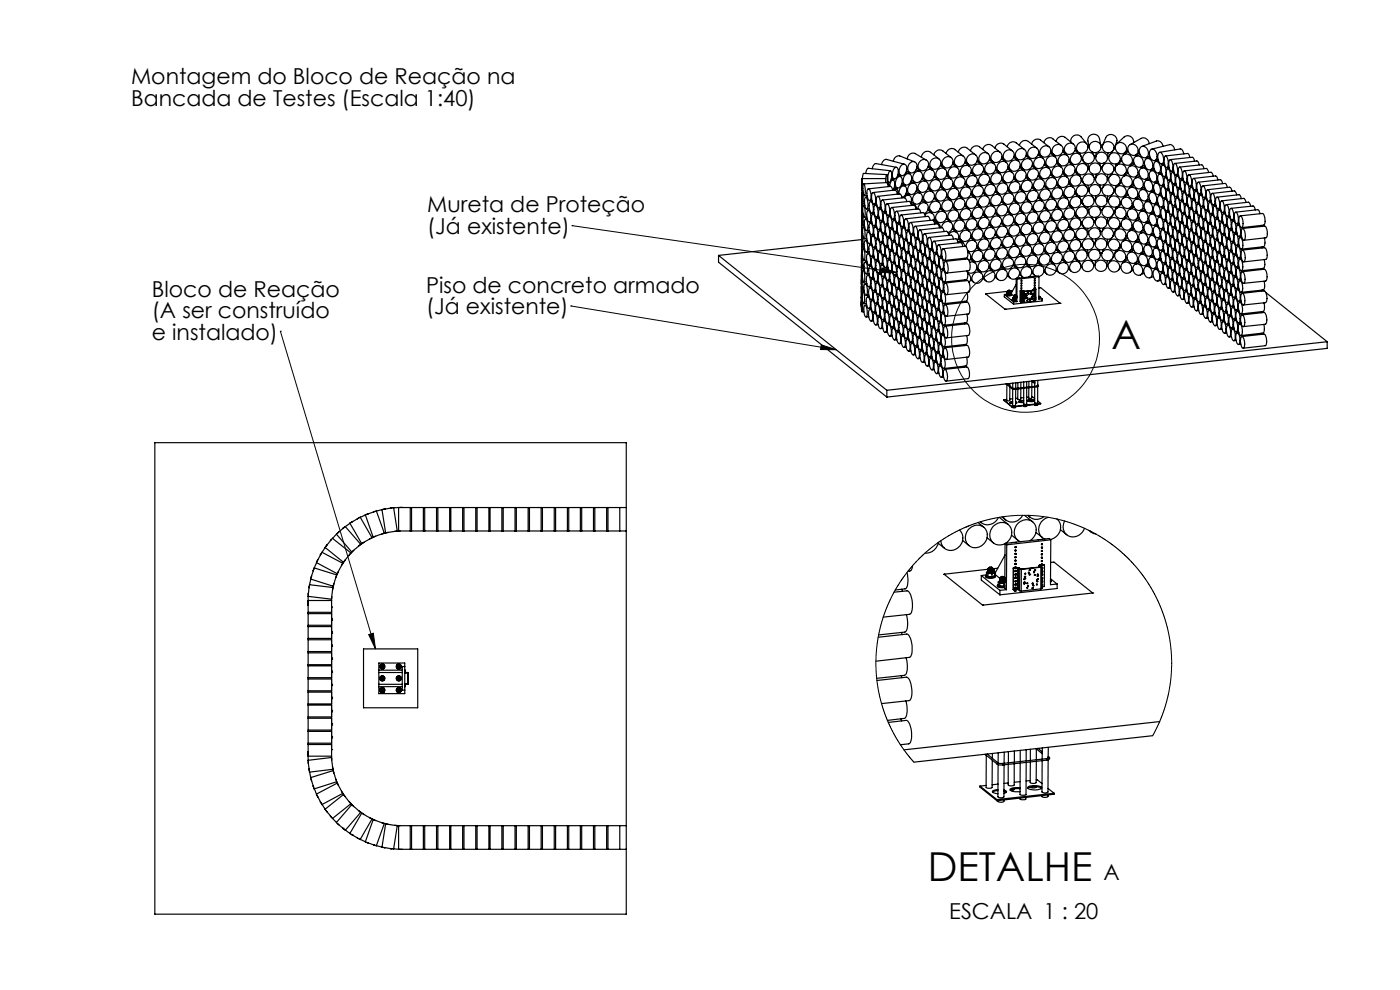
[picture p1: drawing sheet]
<svg xmlns="http://www.w3.org/2000/svg" width="297mm" height="210mm" viewBox="0 0 297 210" stroke-linecap="round" stroke-linejoin="round" font-family="sans-serif">
<defs><g id="words">
<g font-size="8.5">
<text x="235.8" y="74.1">A</text>
<text x="196.8" y="186.8">DETALHE</text>
</g>
<g font-size="4.7">
<text x="27.8" y="17.9">Montagem do Bloco de Reação na</text>
<text x="27.8" y="22.4">Bancada de Testes (Escala 1:40)</text>
<text x="90.6" y="45.1">Mureta de Proteção</text>
<text x="90.6" y="49.6">(Já existente)</text>
<text x="32.2" y="63">Bloco de Reação</text>
<text x="90.4" y="62.1">Piso de concreto armado</text>
<text x="32.2" y="67.5">(A ser construído</text>
<text x="90.4" y="66.6">(Já existente)</text>
<text x="32.2" y="72">e instalado)</text>
<text x="234.1" y="186.8">A</text>
<text x="201.4" y="195">ESCALA 1 : 20</text>
</g>
</g></defs>
<g fill="none" stroke="#000" stroke-width=".25">
<path d="M182.9 37.9v2.5zM182.9 37.9h5v.8M183.2 39l.2 .2 .2 .8v1.2l-.2 .3-.2-.2-.1-.8zM183.2 39l5-.3 .2 .9M187.9 38.1l.2-1.1 .2 .7-.1 1.1M188.1 37l-4.9-.2-.2 1.1M188.2 38.7h.4M188.3 38.9h.2M188.3 39h.2l.1 .6M188.7 36.3a.3 .3 0 0 1 .4 0 .3 .3 0 0 1 .1 .4l-.1 1.2a.61 .61 0 0 1-.6 .8l-.2-.4v-.9zM188.7 39.5l.1-.5a.76 .76 0 0 1 .7-.8l.3 .4v.8l-.4 1M188.9 36.2l-4.8-.5-.3 .5-.1 .6"/>
<path d="M189.1 38.1h.3M189.1 37.8l.6 .2M189.5 34.2a1.19 1.19 0 0 1 1.4-1.1l3.1 1.2M189.7 40l.4 .1M189.7 35.7a.49 .49 0 0 1 .6-.1 .49 .49 0 0 1 .3 .6l-.1 .6a1.04 1.04 0 0 1-.9 1.1 1.85 1.85 0 0 1 .1-2.2zM189.7 39.7l.7 .2M190.1 35.5l-4.3-.8a1.08 1.08 0 0 0-.8 1.1M190.4 37.7a.6 .6 0 0 1 .7-.2 .6 .6 0 0 1 .3 .8v.3a1 1 0 0 1-1.2 1.2 1.73 1.73 0 0 1 .2-2.1zM190.4 37.3l.6 .2M190.5 37l.7 .2M191.2 35.1a.7 .7 0 0 1 .9-.2 .7 .7 0 0 1 .3 .9v.1a1.14 1.14 0 0 1-1.4 1.3 1.68 1.68 0 0 1 .2-2.1zM191.2 39.3l.6 .1"/>
<path d="M191.3 39l.8 .2M191.9 34.8l-3.8-1a1.11 1.11 0 0 0-1.1 1.1M192 37.2a.81 .81 0 0 1 1.1-.3 .81 .81 0 0 1 .3 1.1 1.1 1.1 0 0 1-1.6 1.1 1.56 1.56 0 0 1 .2-1.9zM192.2 36.6l.7 .3M192.3 36.3l.8 .3M192.4 33.7a1.27 1.27 0 0 1 1.8-1.1l2.3 1.4M192.9 39.2a.93 .93 0 0 1 1.3-.1 .93 .93 0 0 1 .2 1.3 .96 .96 0 0 1-1.4 .8 .96 .96 0 0 1-.3-1.5zM193 34.6a.89 .89 0 0 1 1.2-.2 .89 .89 0 0 1 .3 1.2 1.03 1.03 0 0 1-.7 1 1.03 1.03 0 0 1-1.1-.3 1.46 1.46 0 0 1 .3-1.7zM193.2 38.6l.8 .3M193.3 38.3l.8 .4M194.1 36.6a1.01 1.01 0 0 1 1.4 0 1.01 1.01 0 0 1 0 1.5 1.01 1.01 0 0 1-1.5 .5 1.01 1.01 0 0 1-.2-1.5zM194.3 36l.9 .4"/>
<path d="M194.5 35.7l.8 .4M195.1 38.9a1.08 1.08 0 0 1 1.6-.2 1.08 1.08 0 0 1-.1 1.6 1.07 1.07 0 0 1-1.6 .2 1.07 1.07 0 0 1 .1-1.6zM195.2 34.2a1.07 1.07 0 0 1 1.5-.1 1.07 1.07 0 0 1 0 1.6 1.09 1.09 0 0 1-1.7 .2 1.09 1.09 0 0 1 .2-1.7zM195.5 33.3a1.28 1.28 0 0 1 1.9-1l1.8 1.4M195.5 38l1 .5M195.7 37.6l.7 .6M196.4 36.3a1.11 1.11 0 0 1 1.7 .1 1.11 1.11 0 0 1-.3 1.6 1.11 1.11 0 0 1-1.6-.1 1.11 1.11 0 0 1 .2-1.6zM196.8 40l1 .7M196.8 35.4l1.1 .8M196.9 39.7l.7 .6M197 35.1l.7 .6M197.6 38.5a1.13 1.13 0 0 1 1.8 0 1.13 1.13 0 0 1-.4 1.7 1.12 1.12 0 0 1-1.6-.1 1.12 1.12 0 0 1 .2-1.6z"/>
<path d="M197.7 33.9a1.16 1.16 0 0 1 1.8 .2 1.16 1.16 0 0 1-.7 1.7 1.12 1.12 0 0 1-1.4-.4 1.12 1.12 0 0 1 .3-1.5zM198.1 32.8a1.26 1.26 0 0 1 1.9-.8l1.8 1.4M198.2 37.5l1 .8M198.2 37.3l.7 .5M199 35.9a1.17 1.17 0 0 1 1.9 .6 1.17 1.17 0 0 1-1.1 1.5 1.13 1.13 0 0 1-1.2-.7 1.13 1.13 0 0 1 .4-1.4zM199.5 39.6l.9 .9M199.5 35.1l1 .8M199.5 39.4l.7 .6M199.6 34.8l.6 .6M200.2 38.3a1.15 1.15 0 0 1 1.9 0 1.15 1.15 0 0 1-.7 1.8 1.09 1.09 0 0 1-1.4-.4 1.09 1.09 0 0 1 .2-1.4zM200.3 33.5a1.16 1.16 0 0 1 1.9 .5 1.16 1.16 0 0 1-1.1 1.6 1.12 1.12 0 0 1-1.2-.7 1.12 1.12 0 0 1 .4-1.4zM200.7 32.6a1.22 1.22 0 0 1 1.9-.9l1.8 1.5"/>
<path d="M200.8 37.2l1 .8M200.8 37l.7 .6M201.5 35.8a1.14 1.14 0 0 1 1.8 0 1.14 1.14 0 0 1-.5 1.8 1.11 1.11 0 0 1-1.5-.3 1.11 1.11 0 0 1 .2-1.5zM202.1 39.4l1 .8M202.1 34.8l1 .8M202.1 34.6l.7 .5M202.1 39.1l.7 .6M202.8 37.9a1.15 1.15 0 0 1 1.8 .1 1.15 1.15 0 0 1-.6 1.7 1.11 1.11 0 0 1-1.4-.3 1.11 1.11 0 0 1 .2-1.5zM202.8 33.3a1.14 1.14 0 0 1 1.9 .2 1.14 1.14 0 0 1-.7 1.7 1.11 1.11 0 0 1-1.4-.4 1.11 1.11 0 0 1 .2-1.5zM203.3 32.3a1.26 1.26 0 0 1 1.9-.8l1.8 1.4M203.4 36.9l1 .8M203.4 36.7l.7 .5"/>
<path d="M204.2 35.4a1.14 1.14 0 0 1 1.7 .2 1.14 1.14 0 0 1-.5 1.7 1.11 1.11 0 0 1-1.5-.4 1.11 1.11 0 0 1 .3-1.5zM204.6 39.1l1 .8M204.7 34.5l1 .8M204.7 38.9l.7 .5M204.8 34.3l.6 .5M205.3 37.8a1.14 1.14 0 0 1 1.8-.2 1.14 1.14 0 0 1-.4 1.8 1.09 1.09 0 0 1-1.4-.1 1.09 1.09 0 0 1 0-1.5zM205.3 33.2a1.15 1.15 0 0 1 1.9-.1 1.15 1.15 0 0 1-.6 1.8 1.09 1.09 0 0 1-1.4-.3 1.09 1.09 0 0 1 .1-1.4zM205.9 32a1.26 1.26 0 0 1 1.9-.9l1.8 1.5M206 36.6l1 .9M206 36.4l.7 .6M206.6 35.3a1.15 1.15 0 0 1 1.9-.1 1.15 1.15 0 0 1-.6 1.8 1.09 1.09 0 0 1-1.4-.3 1.09 1.09 0 0 1 .1-1.4zM206.8 39.7a1.15 1.15 0 0 1 1.8 .4 1.15 1.15 0 0 1-.9 1.6 1.11 1.11 0 0 1-1.4-.6 1.11 1.11 0 0 1 .5-1.4z"/>
<path d="M207.3 34.2l1 .8M207.3 38.8l.9 .8M207.3 38.6l.7 .5M207.3 34l.7 .5M207.9 37.4a1.15 1.15 0 0 1 1.9 0 1.15 1.15 0 0 1-.6 1.8 1.1 1.1 0 0 1-1.4-.3 1.1 1.1 0 0 1 .1-1.5zM208 32.8a1.15 1.15 0 0 1 1.9 .1 1.15 1.15 0 0 1-.8 1.8 1.09 1.09 0 0 1-1.3-.5 1.09 1.09 0 0 1 .2-1.4zM208.5 31.7a1.29 1.29 0 0 1 1.9-.8l1.8 1.4M208.6 36.4l.9 .8M208.6 36.2l.7 .5M209.2 39.6a1.16 1.16 0 0 1 1.9 0 1.16 1.16 0 0 1-.8 1.8 1.1 1.1 0 0 1-1.3-.4 1.1 1.1 0 0 1 .2-1.4zM209.3 34.9a1.16 1.16 0 0 1 1.9 .3 1.16 1.16 0 0 1-.9 1.7 1.1 1.1 0 0 1-1.3-.6 1.1 1.1 0 0 1 .3-1.4zM209.8 38.5l1 .8"/>
<path d="M209.9 33.9l1 .8M209.9 38.3l.7 .5M209.9 33.7l.7 .5M210.6 32.6a1.14 1.14 0 0 1 1.8 0 1.14 1.14 0 0 1-.6 1.8 1.09 1.09 0 0 1-1.4-.4 1.09 1.09 0 0 1 .2-1.4zM210.6 37a1.15 1.15 0 0 1 1.8 .2 1.15 1.15 0 0 1-.7 1.7 1.11 1.11 0 0 1-1.4-.4 1.11 1.11 0 0 1 .3-1.5zM211.1 31.4a1.26 1.26 0 0 1 1.9-.8l1.8 1.4M211.1 36.1l1.1 .8M211.2 35.9l.7 .5M211.8 34.7a1.14 1.14 0 0 1 1.8-.1 1.14 1.14 0 0 1-.3 1.8 1.1 1.1 0 0 1-1.5-.1 1.1 1.1 0 0 1 0-1.6zM211.9 39.1a1.16 1.16 0 0 1 1.9 .4 1.16 1.16 0 0 1-.9 1.6 1.12 1.12 0 0 1-1.3-.5 1.12 1.12 0 0 1 .3-1.5zM212.4 38.2l1 .8M212.4 33.6l1.1 .9"/>
<path d="M212.5 33.4l.7 .6M212.5 38l.7 .6M213.2 32.2a1.16 1.16 0 0 1 1.9 .2 1.16 1.16 0 0 1-.8 1.7 1.12 1.12 0 0 1-1.4-.5 1.12 1.12 0 0 1 .3-1.4zM213.3 36.7a1.15 1.15 0 0 1 1.7 .2 1.15 1.15 0 0 1-.5 1.7 1.13 1.13 0 0 1-1.6-.4 1.13 1.13 0 0 1 .4-1.5zM213.6 31.1a1.3 1.3 0 0 1 2-.8l1.7 1.4M213.7 35.8l1 .8M213.8 35.6l.7 .5M214.4 38.9a1.16 1.16 0 0 1 1.9 .2 1.16 1.16 0 0 1-.8 1.7 1.12 1.12 0 0 1-1.3-.5 1.12 1.12 0 0 1 .2-1.4zM214.5 34.4a1.15 1.15 0 0 1 1.8 .2 1.15 1.15 0 0 1-.8 1.7 1.09 1.09 0 0 1-1.3-.5 1.09 1.09 0 0 1 .3-1.4zM215 38l1 .7M215.1 33.4l.9 .8M215.1 37.7l.7 .6"/>
<path d="M215.1 33.2l.7 .5M215.8 36.5a1.15 1.15 0 0 1 1.8 .2 1.15 1.15 0 0 1-.7 1.7 1.12 1.12 0 0 1-1.4-.5 1.12 1.12 0 0 1 .3-1.4zM216 31.7a1.16 1.16 0 0 1 1.7 .6 1.16 1.16 0 0 1-1 1.6 1.13 1.13 0 0 1-1.3-.8 1.13 1.13 0 0 1 .6-1.4zM216.3 30.8a1.22 1.22 0 0 1 1.9-.8l1.8 1.4M216.3 35.5l1 .8M216.4 39.9l.7 .5M216.4 35.3l.7 .5M217 38.7a1.16 1.16 0 0 1 1.9 .1 1.16 1.16 0 0 1-.7 1.7 1.11 1.11 0 0 1-1.4-.4 1.11 1.11 0 0 1 .2-1.4zM217.1 34a1.15 1.15 0 0 1 1.8 .3 1.15 1.15 0 0 1-.7 1.6 1.12 1.12 0 0 1-1.4-.4 1.12 1.12 0 0 1 .3-1.5zM217.6 33.1l1.1 .8M217.6 37.7l1 .7M217.7 37.4l.7 .6"/>
<path d="M217.7 32.8l.7 .6M218.4 31.6a1.16 1.16 0 0 1 1.8 .2 1.16 1.16 0 0 1-.6 1.7 1.12 1.12 0 0 1-1.5-.4 1.12 1.12 0 0 1 .3-1.5zM218.4 36.1a1.15 1.15 0 0 1 1.8 .3 1.15 1.15 0 0 1-.7 1.7 1.12 1.12 0 0 1-1.4-.5 1.12 1.12 0 0 1 .3-1.5zM218.8 30.5a1.26 1.26 0 0 1 2-.8l1.7 1.4M218.9 39.8l1 .8M218.9 35.2l1 .8M219 39.6l.6 .5M219 35l.7 .6M219.6 33.8a1.14 1.14 0 0 1 1.8 0 1.14 1.14 0 0 1-.4 1.8 1.11 1.11 0 0 1-1.5-.3 1.11 1.11 0 0 1 .1-1.5zM219.7 38.3a1.14 1.14 0 0 1 1.8 .2 1.14 1.14 0 0 1-.6 1.7 1.11 1.11 0 0 1-1.5-.4 1.11 1.11 0 0 1 .3-1.5zM220.2 37.4l1 .8M220.2 32.8l1 .8"/>
<path d="M220.3 37.1l.6 .6M220.3 32.6l.7 .5M220.9 36a1.13 1.13 0 0 1 1.8-.1 1.13 1.13 0 0 1-.4 1.8 1.09 1.09 0 0 1-1.5-.2 1.09 1.09 0 0 1 .1-1.5zM221.1 31.2a1.14 1.14 0 0 1 1.8 .3 1.14 1.14 0 0 1-.8 1.7 1.11 1.11 0 0 1-1.4-.5 1.11 1.11 0 0 1 .4-1.5zM221.4 30.3a1.22 1.22 0 0 1 1.9-.9l1.8 1.5M221.5 39.5l1 .8M221.5 34.9l1 .8M221.5 39.3l.7 .5M221.6 34.7l.6 .5M222.1 38.2a1.15 1.15 0 0 1 1.9-.1 1.15 1.15 0 0 1-.6 1.8 1.09 1.09 0 0 1-1.4-.3 1.09 1.09 0 0 1 .1-1.4zM222.5 33.3a1.16 1.16 0 0 1 1.7 .5 1.16 1.16 0 0 1-.8 1.6 1.15 1.15 0 0 1-1.5-.6 1.15 1.15 0 0 1 .6-1.5zM222.8 32.5l1 .8"/>
<path d="M222.8 37.1l1 .8M222.9 32.3l.7 .5M222.9 36.9l.7 .5M223.5 31.1a1.15 1.15 0 0 1 1.9 .1 1.15 1.15 0 0 1-.8 1.7 1.09 1.09 0 0 1-1.3-.4 1.09 1.09 0 0 1 .2-1.4zM223.6 35.6a1.13 1.13 0 0 1 1.7 .1 1.13 1.13 0 0 1-.4 1.7 1.11 1.11 0 0 1-1.5-.2 1.11 1.11 0 0 1 .2-1.6zM224 30a1.29 1.29 0 0 1 2-.9l1.7 1.5M224.1 39.2l1 .8M224.1 34.6l1 .8M224.2 39l.6 .5M224.2 34.4l.7 .6M224.7 37.9a1.17 1.17 0 0 1 2 .1 1.17 1.17 0 0 1-.9 1.7 1.1 1.1 0 0 1-1.2-.5 1.1 1.1 0 0 1 .1-1.3zM224.8 33.3a1.15 1.15 0 0 1 1.8-.1 1.15 1.15 0 0 1-.5 1.8 1.1 1.1 0 0 1-1.4-.3 1.1 1.1 0 0 1 .1-1.4z"/>
<path d="M225.4 36.8l1 .8M225.4 32.2l1 .8M225.5 36.6l.6 .5M225.5 32l.7 .5M226 35.5a1.14 1.14 0 0 1 1.9-.2 1.14 1.14 0 0 1-.4 1.8 1.09 1.09 0 0 1-1.5-.1 1.09 1.09 0 0 1 0-1.5zM226.1 30.9a1.15 1.15 0 0 1 1.9-.1 1.15 1.15 0 0 1-.7 1.8 1.09 1.09 0 0 1-1.3-.3 1.09 1.09 0 0 1 .1-1.4zM226.1 39.9a1.16 1.16 0 0 1 1.9 .2 1.16 1.16 0 0 1-.8 1.7 1.11 1.11 0 0 1-1.4-.5 1.11 1.11 0 0 1 .3-1.4zM226.7 38.9l1 .8M226.7 34.4l1 .8M226.8 38.7l.6 .5M226.8 34.1l.6 .5M227.1 39v.3"/>
<path d="M227.1 34.4l.1 .3M227.2 30.1a1.26 1.26 0 0 1 .7-1.3 1.26 1.26 0 0 1 1.4 .2l1.2 1.5M227.3 37.7a1.16 1.16 0 0 1 1.9-.2 1.16 1.16 0 0 1-.6 1.9 1.09 1.09 0 0 1-1.4-.4 1.09 1.09 0 0 1 .1-1.3zM227.3 33a1.16 1.16 0 0 1 1.9-.1 1.16 1.16 0 0 1-.5 1.8 1.1 1.1 0 0 1-1.5-.2 1.1 1.1 0 0 1 .1-1.5zM228 36.5l1 .9M228 31.9l1.1 .9M228.1 36.1l.5 .6M228.1 31.5l.5 .6M229 37l.8 1.7M229 32.4l.8 1.7M229.4 38.3l1.1 1.4M229.4 33.7l1.1 1.4"/>
<path d="M230.7 35.5l.3 .2M230.8 30.9l.2 .2M230.8 34.7l.3 1.3M230.8 39.3l.2 1.3M231.6 36.8l.4 .7M231.7 32.2l.4 .7M232.1 37.6l.3 .1M232.1 33l.4 .2M232.5 36.9l-.1 1M232.6 32.3l-.2 1.1M233.3 39.2l.2 .9M233.3 34.6l.2 .9"/>
<path d="M233.5 30.8h.4l.7-1.6a1.24 1.24 0 0 1 1.6-.6 1.24 1.24 0 0 1 .7 1.6l-.6 1.5M233.5 30.9l-.2-1.5a1.26 1.26 0 0 0-1.5-.9 1.26 1.26 0 0 0-1 1.4l.3 1.5M233.9 39.9l-.4 .1M234.2 34.6l-.3 .7-.4 .1M234.2 39.1l-.3 .8M235 37l-.1 1.2M235.1 32.4l-.2 1.2M235.2 37.7l-.3 .2M235.3 33.2l-.4 .1M236 36.6l-.6 .9M236 32l-.6 .9M236.6 35.8l-.5 .6"/>
<path d="M236.6 31.3l-.4 .5M236.7 39.8a1.2 1.2 0 0 1 2.1 .3 1.2 1.2 0 0 1-1.2 1.7 1.3 1.3 0 0 1-.9-2zM236.8 35.2a1.2 1.2 0 0 1 2 .3 1.2 1.2 0 0 1-1 1.7 1.3 1.3 0 0 1-1-2zM236.8 39.4l-.6 1.5M236.8 39.3v.1M236.9 34.7l-.7 1.6M236.9 30.5a1.22 1.22 0 0 1 1.9 .4 1.22 1.22 0 0 1-.8 1.7 1.29 1.29 0 0 1-1.2-.7 1.29 1.29 0 0 1 .1-1.4zM237.9 38.3l-.5 .6M237.9 33.7l-.4 .6M237.9 38.7l-1 1M238 34.1l-1.1 1M238.2 37.6a1.21 1.21 0 0 1 1.8 .3 1.21 1.21 0 0 1-.7 1.7 1.29 1.29 0 0 1-1.2-.6 1.29 1.29 0 0 1 .1-1.4z"/>
<path d="M238.3 32.9a1.23 1.23 0 0 1 1.7 .4 1.23 1.23 0 0 1-.6 1.8 1.31 1.31 0 0 1-1.3-.7 1.31 1.31 0 0 1 .2-1.5zM238.7 32.3v.4M238.7 36.8l-.1 .4M239.2 36.3l-.6 .6M239.3 31.8l-.6 .5M239.3 36.7l-1 .7M239.4 32.1l-1 .7M239.5 35.4a1.26 1.26 0 0 1 1.6 .3 1.26 1.26 0 0 1 0 1.7 1.28 1.28 0 0 1-1.6-.4 1.28 1.28 0 0 1 0-1.6zM239.5 30.9a1.2 1.2 0 0 1 1.8 .4 1.2 1.2 0 0 1-.8 1.7 1.36 1.36 0 0 1-1-2.1zM240.4 39l.1 .4M240.5 34.4v.4M240.5 30.3a1.26 1.26 0 0 0-.6-1.3 1.26 1.26 0 0 0-1.4 .1l-1.6 1.4"/>
<path d="M240.5 39l-.7 .5M240.5 34.4l-.7 .5M240.6 39.3l-.9 .6M240.6 34.7l-.9 .6M240.7 37.9a1.21 1.21 0 0 1 1.7 .5 1.21 1.21 0 0 1-.6 1.7 1.36 1.36 0 0 1-1.1-2.2zM240.7 33.3a1.23 1.23 0 0 1 1.7 .5 1.23 1.23 0 0 1-.5 1.7 1.36 1.36 0 0 1-1.2-.7 1.36 1.36 0 0 1 0-1.5zM241.7 32.4l-.8 .5M241.7 37l-.8 .5M241.8 37.4l-.8 .3M241.9 32.8l-.9 .4M241.9 35.8a1.17 1.17 0 0 1 1.4 .2 1.17 1.17 0 0 1 .3 1.3 .89 .89 0 0 1-.9 .8 .89 .89 0 0 1-.9-.8 1.31 1.31 0 0 1 .1-1.5zM242 31.2a1.18 1.18 0 0 1 1.3 .2 1.18 1.18 0 0 1 .3 1.4 .91 .91 0 0 1-1 .7 .91 .91 0 0 1-.8-.9l-.1-.8z"/>
<path d="M242.8 39.6l-.8 .4M242.9 35.1l-.9 .3M242.9 38.5a.92 .92 0 0 1 1-.2 .92 .92 0 0 1 .6 .9 .87 .87 0 0 1-.1 1 .87 .87 0 0 1-1 .3 1.63 1.63 0 0 1-.5-2zM243 33.9a.94 .94 0 0 1 1-.1 .94 .94 0 0 1 .5 .9 .82 .82 0 0 1-.1 1.1 .82 .82 0 0 1-1.1 0 1.67 1.67 0 0 1-.3-1.9zM243 40l-.9 .2M243 35.4l-.8 .3M243.8 30.5a1.26 1.26 0 0 0-1.7-1.2l-2.4 1.4M243.9 37.7l-.8 .3M243.9 33.1l-.8 .3M244 38l-.7 .2M244 33.4l-.7 .2M244.1 36.3a1.11 1.11 0 0 1 1.3 1.4 .74 .74 0 0 1-.6 1 .74 .74 0 0 1-.8-.8 1.46 1.46 0 0 1 .1-1.6z"/>
<path d="M244.2 31.7a1.2 1.2 0 0 1 1.2 1.6 .69 .69 0 0 1-.6 .8 .69 .69 0 0 1-.7-.7 1.5 1.5 0 0 1 .1-1.7zM244.3 31.6l3.8-.9a1.07 1.07 0 0 1 1.1 1.1M244.8 35.8l-.7 .2M244.9 39a.76 .76 0 0 1 1.2 .7 1.01 1.01 0 0 1-.6 1.6 1.75 1.75 0 0 1-.6-2.3zM244.9 36l-.6 .2M245 34.4a.75 .75 0 0 1 .8 0 .75 .75 0 0 1 .3 .8v.1a.92 .92 0 0 1-.6 1.4 1.76 1.76 0 0 1-.5-2.3zM245.7 38.4l-.8 .3M245.7 33.9l-.8 .2M245.7 38.7l-.5 .1M245.8 32.5a.55 .55 0 0 1 .6-.1 .55 .55 0 0 1 .3 .5v.2a1.14 1.14 0 0 1-.4 1.7 1.85 1.85 0 0 1-.5-2.3zM245.8 34.1l-.6 .1M245.8 37a.76 .76 0 0 1 1 .9v.3a.72 .72 0 0 1-.6 1.1l-.5-.7a1.95 1.95 0 0 1 .1-1.6z"/>
<path d="M246 32.3l4.4-.7a1 1 0 0 1 .7 1.1M246.4 36.6l-.7 .1M246.5 35.1a.38 .38 0 0 1 .4-.1 .38 .38 0 0 1 .3 .4l.2 .9a.84 .84 0 0 1-.5 1.2l-.5-.9-.1-1zM246.5 39.6a.64 .64 0 0 1 .8 .8v.7a.58 .58 0 0 1 .1 .6 .58 .58 0 0 1-.6 .3l-.5-1v-.8zM246.5 36.8l-.5 .1M246.7 31a1.19 1.19 0 0 0-1.3-1.1l-3.2 1.2M247 39.3l-.6 .1M247 34.7l-.5 .1M247.1 39.5l-.4 .1M247.1 34.9l-.4 .1M247.1 37.7a.62 .62 0 0 1 .6 .8l.1 .7a.6 .6 0 0 1-.4 .9l-.4-.7-.1-.7zM247.1 33.2a.55 .55 0 0 1 .7 .6v.8a.58 .58 0 0 1-.4 .9l-.4-.9-.1-.8z"/>
<path d="M247.3 33.1l4.7-.5 .4 .8M247.5 37.4l-.5 .1M247.5 37.6l-.3 .1M247.6 35.8a.53 .53 0 0 1 .6 .7l.1 .9a.62 .62 0 0 1-.4 .8l-.4-.9-.1-1zM248 35.5l-.5 .1M248.1 35.7l-.4 .1M248.1 38.5a1.12 1.12 0 0 1 .7 1.3v.2a.59 .59 0 0 1-.4 .9l-.5-1v-.9zM248.2 33.9a1.17 1.17 0 0 1 .6 1.4v.1a.62 .62 0 0 1-.4 .9l-.3-.5-.2-.8 .1-.7zM248.2 33.9l4.7-.5a.82 .82 0 0 1 .5 .8M248.5 38.2l-.5 .1M248.6 38.4h-.4M248.6 36.6a.47 .47 0 0 1 .6 .6l.1 .9a.65 .65 0 0 1-.4 .9l-.4-.6-.1-.6z"/>
<path d="M249 36.3l-.5 .1M249.1 36.5l-.4 .1M249.1 39.3a.52 .52 0 0 1 .6 .7l.1 .8a.6 .6 0 0 1-.5 .9l-.4-1.1v-.9zM249.1 34.7a.79 .79 0 0 1 .7 1v.4a.79 .79 0 0 1-.4 1l-.4-1.1v-.8zM249.2 34.7l4.8-.6 .4 .9M249.5 39h-.5M249.6 39.2l-.4 .1M249.6 37.4a.69 .69 0 0 1 .6 .8l.1 .7a.69 .69 0 0 1-.4 .9l-.3-.3-.2-.9v-.9zM250 37.1h-.5M250 37.3l-.3 .1M250.2 35.4l.4 .5 .2 1.1a.6 .6 0 0 1-.4 .9l-.4-.5-.1-.9a1.06 1.06 0 0 1 .3-1.1zM250.2 35.4l4.8-.4 .4 .8"/>
<path d="M250.5 39.8l-.5 .1M250.5 40h-.3M250.6 38.2a.47 .47 0 0 1 .5 .1 .47 .47 0 0 1 .1 .5l.1 .7a.84 .84 0 0 1-.4 1.1l-.5-1v-.8zM251 37.9l-.5 .1M251 38.1l-.3 .1M251.1 36.4a.44 .44 0 0 1 .5 0 .44 .44 0 0 1 .1 .5l.1 .8a.79 .79 0 0 1-.4 1l-.5-1.1zM251.2 36.3l4.7-.6 .5 .9M251.6 39a.53 .53 0 0 1 .6 .7l.1 .9a.56 .56 0 0 1-.5 .8l-.2-.3-.2-1zM252 38.7h-.5M252 38.9h-.3M252.2 37.1a1.59 1.59 0 0 1 .6 1.8 .41 .41 0 0 1-.1 .4 .41 .41 0 0 1-.4 .2l-.4-1.2v-.7zM252.2 37.1l4.8-.6 .4 .9"/>
<path d="M252.6 39.8a.47 .47 0 0 1 .4 .1 .47 .47 0 0 1 .2 .5l.1 .9a.6 .6 0 0 1-.4 .9l-.3-.4-.2-.7zM253 39.5h-.5M253 38a.36 .36 0 0 1 .5-.1 .36 .36 0 0 1 .1 .4l.2 .9a.77 .77 0 0 1-.4 1.1l-.4-.5-.1-.7zM253 39.7h-.3M253.2 37.8l4.7-.5 .3 .2 .2 .7M254.1 38.7a1.59 1.59 0 0 1 .7 1.8 .41 .41 0 0 1-.1 .4 .41 .41 0 0 1-.4 .2l-.4-1.2v-.7zM254.2 38.7l4.7-.6 .3 .3 .2 .6M255 39.5a.36 .36 0 0 1 .4 0 .36 .36 0 0 1 .2 .4l.2 1.1a.58 .58 0 0 1-.5 .9l-.4-1zM255.2 39.4l4.7-.5 .2 .2 .2 .6M152.4 54.2v1.4l35.7 28.6M152.4 54.2l35.7 28.6M182.7 56.2l.1 2.5z"/>
<path d="M182.7 58.4v2M182.8 56.2h.1M182.8 51.6v2.5zM182.8 53.9v1.9M182.8 51.6h.1M182.8 58.7h.2M182.8 50.8l-30.4 3.4M182.8 47.1v2.5zM182.8 49.3v2M182.8 59.1l.2 .9v1.6l-.3-.9zM182.8 54.1h.2M182.8 47.1h.1"/>
<path d="M182.8 49.6h.2M182.8 42.5v2.5zM182.8 54.5l.3 1.1-.1 1.4-.2-.8zM182.8 44.7v2M182.8 40.1v2M182.8 42.5h.1M182.8 45h.2M182.8 59h.2M182.9 49.9l.2 1.2-.1 1.3-.2-1.4zM182.9 45.4l.2 .7-.1 1.7-.2-1.2zM182.9 40.4h.2M182.9 54.5h.1"/>
<path d="M182.9 40.8l.2 .8v1.6l-.3-1zM182.9 49.9h.2M182.9 45.3h.2M183 57h.3M183 40.7h.1M183 43.2h.4M183.1 57.4l.2 .2 .1 1.3a.6 .6 0 0 1-.2 .9l-.2-1zM183.1 52.8l.2 .1 .1 .6v1.4a.22 .22 0 0 1-.1 .3 .22 .22 0 0 1-.2-.3l-.1-1zM183.1 48.2a.74 .74 0 0 1 .4 1v1.1a.22 .22 0 0 1-.2 .4 .22 .22 0 0 1-.2-.4l-.1-.9zM183.1 57.3h.3M183.2 43.6l.2 .5 .2 1.2a.58 .58 0 0 1-.3 .8l-.3-1.2zM183.3 50.7h.6"/>
<path d="M183.4 52.4h-.4M183.4 47.8h-.4M183.4 52.7l-.2 .1M183.4 55.7a.43 .43 0 0 1 .5 .5l.1 1a.63 .63 0 0 1-.3 .9l-.4-1.3zM183.4 48.1l-.2 .1M183.5 43.6h-.3M183.5 51a1.28 1.28 0 0 1 .6 1.6 .67 .67 0 0 1-.4 .9l-.4-1.2zM183.5 46.5h.1a.69 .69 0 0 1 .4 .9l.1 .7a.57 .57 0 0 1-.3 .8l-.4-1.1zM183.6 41.9a1.16 1.16 0 0 1 .5 1.3v.3a.54 .54 0 0 1-.3 .8l-.4-1.1v-.9zM183.8 59.8h-.5M183.9 55.2h-.6M183.9 46.1h-.6"/>
<path d="M183.9 53.9a.36 .36 0 0 1 .5 0 .36 .36 0 0 1 .1 .4l.2 1.1a.62 .62 0 0 1-.4 .9l-.5-1.1zM183.9 41.5h-.5M183.9 51h-.3M183.9 55.6h-.3M184 49.3a.36 .36 0 0 1 .4 0 .36 .36 0 0 1 .2 .4l.1 1.1a.62 .62 0 0 1-.4 .9l-.4-1.1zM184 46.4h-.4M184 41.8l-.3 .1M184 58.4a1.88 1.88 0 0 1 .6 2.2 .3 .3 0 0 1-.3 .2 .3 .3 0 0 1-.3-.3l-.2-1.6zM184.1 40.1a.58 .58 0 0 1 .6 .7l.1 .6a.84 .84 0 0 1-.4 1.1l-.3-.4-.2-.8zM184.1 44.7a1.27 1.27 0 0 1 .6 1.5 .63 .63 0 0 1-.3 .9l-.3-.4-.2-.9v-.7zM184.2 40.1l4.8-.6 .4 .9M184.4 58l-.6 .1"/>
<path d="M184.4 53.4l-.6 .1M184.4 48.9h-.6M184.4 58.3l-.3 .1M184.4 44.3h-.5M184.5 52a.39 .39 0 0 1 .4 0 .39 .39 0 0 1 .2 .4l.1 1a.63 .63 0 0 1-.4 1l-.4-1zM184.5 56.6a.39 .39 0 0 1 .4 0 .39 .39 0 0 1 .1 .4l.2 .9a.7 .7 0 0 1-.4 1l-.5-1v-.7zM184.5 47.5a.38 .38 0 0 1 .4-.1 .38 .38 0 0 1 .2 .5l.1 1a.58 .58 0 0 1-.4 .9l-.3-.4-.1-.8zM184.5 53.8h-.4M184.5 44.6h-.3M184.5 49.2h-.4M184.6 42.8a.39 .39 0 0 1 .4 .1 .39 .39 0 0 1 .1 .4l.2 1a.78 .78 0 0 1-.4 .9l-.4-.5-.1-.6v-.9zM184.9 56.2l-.5 .1"/>
<path d="M184.9 59.3a.51 .51 0 0 1 .6 .1 .51 .51 0 0 1 .1 .5l.1 .7a.75 .75 0 0 1-.5 1l-.3-.5-.1-.7zM184.9 47.1h-.4M184.9 51.6l-.5 .1M184.9 56.4l-.3 .1M185 42.5h-.5M185 51.8l-.4 .1M185 50.1a.36 .36 0 0 1 .4 0 .36 .36 0 0 1 .2 .4l.1 1a.75 .75 0 0 1-.4 1l-.2-.3-.2-.8zM185 54.6a.87 .87 0 0 1 .7 1.2v.3a.64 .64 0 0 1-.5 .9l-.4-1.1zM185 47.3h-.3M185 45.5a.36 .36 0 0 1 .5 0 .36 .36 0 0 1 .1 .4l.2 1.1a.59 .59 0 0 1-.5 .9l-.4-1.1zM185 42.7h-.3M185.1 40.9a.76 .76 0 0 1 .6 .9l.1 .6a.58 .58 0 0 1-.5 .9l-.2-.4-.2-.9z"/>
<path d="M185.2 40.8l4.7-.5 .3 .3 .2 .6M185.3 58.9l-.4 .1M185.4 54.3l-.5 .1M185.4 59.1l-.3 .1M185.4 49.8h-.5M185.5 54.6h-.4M185.5 45.2h-.5M185.5 45.4h-.3M185.5 50h-.4M185.5 52.7a1.13 1.13 0 0 1 .7 1.4v.1a.58 .58 0 0 1-.4 .9l-.3-.5-.2-.7zM185.5 57.3a1.59 1.59 0 0 1 .7 1.8 .39 .39 0 0 1 0 .5 .39 .39 0 0 1-.5 .1l-.2-.4-.2-.9v-.7zM185.5 48.2a.52 .52 0 0 1 .6 .7l.1 .8a.58 .58 0 0 1-.4 .8l-.4-.9-.1-.9z"/>
<path d="M185.5 43.7a.34 .34 0 0 1 .5-.1 .34 .34 0 0 1 .1 .4l.2 1.2a.58 .58 0 0 1-.5 .8l-.2-.4-.2-.8zM185.9 57l-.5 .1M185.9 52.4l-.5 .1M185.9 43.3h-.4M185.9 47.9h-.4M185.9 52.7h-.3M185.9 57.2l-.3 .1M186 55.4a.72 .72 0 0 1 .7 1v.6a.69 .69 0 0 1-.4 .8l-.3-.4-.2-.8zM186 60a.53 .53 0 0 1 .5 .6l.2 .7a.77 .77 0 0 1-.5 1.1l-.3-.5-.1-.7v-.7zM186 48.1h-.3M186 43.5h-.3M186.1 50.8a1.22 1.22 0 0 1 .6 1.5v.1a.62 .62 0 0 1-.4 .9l-.5-1.1v-.9z"/>
<path d="M186.1 41.7a.6 .6 0 0 1 .6 .8l.1 .7a.59 .59 0 0 1-.5 .9l-.2-.4-.2-.9zM186.1 46.2a1.02 1.02 0 0 1 .6 1.3l.1 .2a.7 .7 0 0 1-.5 1l-.3-.5-.2-.9zM186.2 41.7l4.7-.6 .5 .9M186.4 55.1l-.5 .1M186.4 59.7l-.5 .1M186.4 59.9l-.3 .1M186.4 50.5l-.5 .1M186.4 55.3l-.3 .1M186.4 46h-.5M186.5 50.8h-.4M186.5 58.1a.81 .81 0 0 1 .6 1l.1 .4a.73 .73 0 0 1-.4 1l-.5-1v-.9zM186.5 53.5a.77 .77 0 0 1 .6 1l.1 .5a.67 .67 0 0 1-.4 .9l-.4-.6-.1-.7z"/>
<path d="M186.5 49a.39 .39 0 0 1 .4 0 .39 .39 0 0 1 .2 .5l.1 1a.58 .58 0 0 1-.4 .9l-.4-1-.1-.9zM186.5 46.2h-.3M186.6 44.4a.77 .77 0 0 1 .6 1l.1 .5a.58 .58 0 0 1-.5 .9l-.2-.3-.2-.9v-.7zM186.9 57.8l-.5 .1M186.9 53.2l-.5 .1M186.9 56.3a.36 .36 0 0 1 .5 0 .36 .36 0 0 1 .1 .4l.2 .9a.84 .84 0 0 1-.4 1.1l-.4-.6-.1-.7zM186.9 44.1h-.4M186.9 48.6l-.5 .1M186.9 58l-.3 .1M186.9 53.4l-.3 .1M187 48.9h-.3M187 44.3h-.3"/>
<path d="M187 42.5a.36 .36 0 0 1 .5 0 .36 .36 0 0 1 .1 .4l.2 1.1a.62 .62 0 0 1-.4 .9l-.3-.2-.2-.9zM187 47.1a.53 .53 0 0 1 .6 .7l.1 .7a.72 .72 0 0 1-.4 1l-.4-1.1v-.9zM187 51.6a1.06 1.06 0 0 1 .7 1.3v.2a.65 .65 0 0 1-.4 .9l-.3-.5-.2-.6v-.7zM187.4 55.9l-.5 .1M187.4 51.4h-.5M187.4 56.2h-.3M187.4 46.8h-.5M187.5 54.4a.47 .47 0 0 1 .6 .5l.1 .9a.6 .6 0 0 1-.5 .9l-.4-1zM187.5 51.6h-.4M187.5 58.9a1.38 1.38 0 0 1 .7 1.6 .52 .52 0 0 1-.5 .8l-.4-1.1v-.8zM187.5 49.8a.55 .55 0 0 1 .6 .6l.1 .7a.75 .75 0 0 1-.4 1.1l-.3-.6-.2-.7zM187.5 47h-.4"/>
<path d="M187.6 45.2a.77 .77 0 0 1 .6 1v.5a.63 .63 0 0 1-.4 .9l-.3-.6-.1-.7v-.6zM187.9 58.6l-.5 .1M187.9 54l-.5 .1M187.9 49.5h-.5M187.9 58.8l-.3 .1M188 49.7h-.4M188 44.9h-.5M188 54.2l-.4 .1M188 43.4a.32 .32 0 0 1 .4-.1 .32 .32 0 0 1 .2 .4l.2 1a.75 .75 0 0 1-.4 1l-.5-.9zM188 47.9a.51 .51 0 0 1 .5 .1 .51 .51 0 0 1 .1 .6l.1 .7a.7 .7 0 0 1-.4 1l-.4-1.1zM188 57a.76 .76 0 0 1 .6 1l.1 .3a.77 .77 0 0 1-.5 1.1l-.2-.4-.2-.8v-.8zM188 52.4a.63 .63 0 0 1 .6 .9l.1 .7a.78 .78 0 0 1-.4 .9l-.3-.5-.2-.8z"/>
<path d="M188 45.1h-.3M188.2 43.2l4.7-.5 .5 .9M188.4 56.7l-.5 .1M188.4 52.1l-.5 .1M188.4 56.9l-.3 .1M188.4 47.5l-.4 .1M188.5 52.3l-.4 .1M188.5 47.8h-.4M188.5 55.1a1.36 1.36 0 0 1 .7 1.6 .58 .58 0 0 1-.4 .8l-.3-.4-.2-.6v-.9zM188.5 59.7a1.13 1.13 0 0 1 .7 1.3 .75 .75 0 0 1-.5 1.1l-.4-1.1v-.8zM188.5 46a.57 .57 0 0 1 .7 .7v.8a.58 .58 0 0 1-.4 .9l-.3-.7-.2-.6zM188.5 50.5a.72 .72 0 0 1 .7 .9v.6a.75 .75 0 0 1-.4 1l-.3-.5-.2-.9z"/>
<path d="M188.8 59.4l-.4 .1M188.9 54.8l-.5 .1M188.9 50.2l-.5 .1M188.9 59.6h-.3M188.9 45.7h-.4M188.9 55l-.3 .1M188.9 50.5h-.3M189 53.3a.43 .43 0 0 1 .5 .5l.2 .8a.77 .77 0 0 1-.4 1.1l-.4-.6-.1-.6zM189 57.8a.98 .98 0 0 1 .7 1.2v.2a.74 .74 0 0 1-.5 1l-.3-.4-.1-.9v-.7zM189 45.9h-.3M189.1 48.6a1.22 1.22 0 0 1 .6 1.5 .72 .72 0 0 1-.4 1l-.4-.6-.1-.6v-.7zM189.1 44.1a.69 .69 0 0 1 .6 .9l.1 .6a.62 .62 0 0 1-.5 .9l-.4-1.1v-.9z"/>
<path d="M189.2 44l4.7-.5 .3 .3 .1 .6M189.4 57.5l-.5 .1M189.4 57.7l-.3 .1M189.4 48.4h-.5M189.4 52.9l-.5 .1M189.4 53.2h-.3M189.5 48.6h-.4M189.5 55.9a1.88 1.88 0 0 1 .6 2.1 .31 .31 0 0 1-.3 .3 .31 .31 0 0 1-.3-.3l-.2-.8v-.8zM189.6 46.7a1.66 1.66 0 0 1 .6 1.9 .35 .35 0 0 1-.2 .6 .35 .35 0 0 1-.4-.3l-.3-1.1 .1-.8zM189.6 51.3a1.97 1.97 0 0 1 .5 2.2 .31 .31 0 0 1-.4 .2 .31 .31 0 0 1-.2-.3l-.2-1.3zM189.7 40.3a.48 .48 0 0 1 .6-.2 .48 .48 0 0 1 .2 .6v.5M189.9 55.6l-.5 .1"/>
<path d="M189.9 51l-.5 .1M189.9 58.7a.36 .36 0 0 1 .5-.1 .36 .36 0 0 1 .1 .4l.1 1.1a.59 .59 0 0 1-.3 .9l-.3-.3-.2-.7v-.8zM189.9 46.5h-.5M189.9 55.8l-.3 .1M190 49.5a.51 .51 0 0 1 .5 .1 .51 .51 0 0 1 .1 .6l.1 .6a.75 .75 0 0 1-.4 1l-.3-.4-.2-.7zM190 54a.58 .58 0 0 1 .6 .7l.1 .8a.59 .59 0 0 1-.5 .9l-.2-.4-.2-.9zM190 46.7h-.3M190 51.3h-.4M190.1 44.8a1.88 1.88 0 0 1 .6 2.2 .31 .31 0 0 1-.4 .3 .31 .31 0 0 1-.2-.4l-.2-.7v-.8zM190.1 44.8l4.8-.5 .2 .2 .2 .6M190.4 58.3h-.5M190.4 58.5l-.3 .1"/>
<path d="M190.4 49.1l-.5 .1M190.4 53.7l-.5 .1M190.4 53.9l-.3 .1M190.5 56.8a.39 .39 0 0 1 .4 0 .39 .39 0 0 1 .1 .4l.2 1.1a.55 .55 0 0 1-.5 .8l-.3-.4-.1-.7v-.8zM190.5 49.4h-.4M190.5 47.6a.57 .57 0 0 1 .6 .7l.1 .8a.6 .6 0 0 1-.4 .8l-.4-1-.1-.7zM190.5 52.1a1.36 1.36 0 0 1 .7 1.6 .6 .6 0 0 1-.4 .9l-.5-1.1v-.9zM190.7 41.1a1.25 1.25 0 0 1 1.2-1.6 1.48 1.48 0 0 1-.6 2.3M190.9 56.4l-.5 .1M190.9 51.8l-.5 .1M190.9 47.3h-.5M190.9 56.6l-.3 .1"/>
<path d="M191 52.1h-.4M191 50.3a.44 .44 0 0 1 .6 .5l.1 .8a.77 .77 0 0 1-.4 1.1l-.3-.5-.2-.7zM191 45.7a.36 .36 0 0 1 .4 0 .36 .36 0 0 1 .2 .4l.1 1.1a.69 .69 0 0 1-.4 .9l-.3-.4-.1-.8zM191 54.8a.79 .79 0 0 1 .6 1l.1 .6a.56 .56 0 0 1-.5 .8l-.4-1.3v-.7zM191 59.4a1.05 1.05 0 0 1 .6 1.3l.1 .3a.59 .59 0 0 1-.5 .8l-.3-.7-.2-.7 .1-.6zM191 47.5h-.4M191.2 45.6l4.7-.5 .4 .9M191.3 59.1l-.4 .1M191.4 54.5l-.5 .1M191.4 54.7l-.3 .1M191.4 59.3l-.3 .1M191.4 49.9l-.5 .1"/>
<path d="M191.5 57.5a.52 .52 0 0 1 .6 .7l.1 .8a.65 .65 0 0 1-.4 .9l-.3-.3-.2-.8zM191.5 50.2h-.4M191.5 52.9a.52 .52 0 0 1 .6 .7l.1 .7a.73 .73 0 0 1-.4 1l-.3-.3-.2-.8v-.8zM191.5 48.4a.48 .48 0 0 1 .6 .6l.1 .7a.73 .73 0 0 1-.4 1.1l-.5-1.1v-.9zM191.8 41.9l.4 .3 .2 .6M191.8 41.9a.83 .83 0 0 1 1.2-.4 .83 .83 0 0 1 .3 1.2l-.1 .4M191.8 41.9l-4.6 .5M191.8 57.2h-.4M191.9 52.6l-.5 .1M191.9 48l-.5 .1M191.9 57.4l-.3 .1M191.9 52.8l-.3 .1"/>
<path d="M192 46.5a.36 .36 0 0 1 .4 0 .36 .36 0 0 1 .1 .4l.2 .9a.84 .84 0 0 1-.4 1.1l-.3-.5-.2-.7zM192 55.6a.6 .6 0 0 1 .6 .8l.1 .6a.77 .77 0 0 1-.4 1l-.3-.3-.2-1zM192 48.3h-.4M192.1 51a1.14 1.14 0 0 1 .6 1.4v.2a.56 .56 0 0 1-.4 .8l-.3-.4-.2-.9v-.7zM192.1 41.2l.8 .2M192.2 46.4l4.7-.5 .4 .8M192.3 40.9l.8 .3M192.3 59.9l-.5 .1M192.4 55.3l-.5 .1M192.4 58.4a.39 .39 0 0 1 .5 0 .39 .39 0 0 1 .1 .4l.1 1a.58 .58 0 0 1-.4 .9l-.4-.9zM192.4 53.8a.38 .38 0 0 1 .5 0 .38 .38 0 0 1 .1 .4l.2 1.1a.52 .52 0 0 1-.5 .8l-.4-1.1zM192.4 55.5l-.3 .1"/>
<path d="M192.4 50.7l-.5 .1M192.4 51h-.3M192.6 49.1a1.88 1.88 0 0 1 .5 2.1 .33 .33 0 0 1-.3 .4 .33 .33 0 0 1-.3-.5l-.2-1.5zM192.9 53.4l-.5 .1M192.9 58l-.5 .1M192.9 48.9h-.5M192.9 58.2l-.3 .1M192.9 51.9a.36 .36 0 0 1 .5 0 .36 .36 0 0 1 .1 .4l.2 1.1a.59 .59 0 0 1-.4 .8l-.3-.3-.2-.6zM192.9 56.5a.36 .36 0 0 1 .5 0 .36 .36 0 0 1 .1 .4l.2 1.1a.59 .59 0 0 1-.5 .8l-.4-1.1zM192.9 53.6l-.3 .1M193 49.1h-.4M193 47.2a.76 .76 0 0 1 .7 1v.4a.77 .77 0 0 1-.4 1.1l-.3-.5-.2-.7 .1-.9z"/>
<path d="M193.1 47.2l4.8-.5 .4 .8M193.3 43.2l.7 .3M193.3 42.9l.8 .3M193.4 43.5a.81 .81 0 0 1 1.1 .8M193.4 56.1l-.5 .1M193.4 51.5l-.5 .1M193.4 51.7l-.3 .1M193.4 56.3l-.3 .1M193.5 59.1a1.13 1.13 0 0 1 .6 1.4v.1a.58 .58 0 0 1-.4 .9l-.3-.5-.1-.8v-.6zM193.5 50a.37 .37 0 0 1 .4 0 .37 .37 0 0 1 .1 .4l.2 .9a.73 .73 0 0 1-.4 1l-.3-.3-.2-.8zM193.5 54.5a.52 .52 0 0 1 .6 .7l.1 .8a.58 .58 0 0 1-.5 .9l-.2-.4-.2-.7zM193.9 54.2l-.5 .1"/>
<path d="M193.9 58.8h-.5M193.9 49.6l-.5 .1M193.9 59h-.3M193.9 54.4l-.3 .1M194 49.8l-.4 .1M194 52.6a.6 .6 0 0 1 .6 .8l.1 .8a.6 .6 0 0 1-.4 .8l-.3-.3-.2-.8v-.9zM194 57.2a.77 .77 0 0 1 .6 .9l.1 .6a.7 .7 0 0 1-.5 .9l-.4-1.1v-.9zM194 41.3a1 1 0 0 1 1.5-.1 1 1 0 0 1-.1 1.5 .99 .99 0 0 1-1.4 .5 .99 .99 0 0 1-.3-1.4zM194.1 48a1.7 1.7 0 0 1 .6 1.9 .38 .38 0 0 1-.1 .4 .38 .38 0 0 1-.4 .1l-.4-1.3 .1-.7zM194.1 48l4.8-.5 .4 .8M194.3 40.6l.9 .4M194.3 56.9l-.4 .1"/>
<path d="M194.4 60a.39 .39 0 0 1 .4 0 .39 .39 0 0 1 .2 .4l.1 1a.58 .58 0 0 1-.4 .9l-.4-.6-.1-.7zM194.4 52.3l-.5 .1M194.4 52.6h-.3M194.4 57.1h-.3M194.5 40.2l.7 .5M194.5 50.7a.68 .68 0 0 1 .6 .9l.1 .6a.74 .74 0 0 1-.4 1l-.3-.5-.2-.7v-.8zM194.5 55.3a1.67 1.67 0 0 1 .6 2 .36 .36 0 0 1-.3 .4 .36 .36 0 0 1-.3-.5l-.2-1.3zM194.7 44.3a1.15 1.15 0 0 1 .9-1.2 1.15 1.15 0 0 1 1.3 .7 1.55 1.55 0 0 1-.8 1.5M194.8 59.6h-.5M194.9 58.1a.32 .32 0 0 1 .4-.1 .32 .32 0 0 1 .1 .4l.3 1a.72 .72 0 0 1-.5 1l-.4-1.1zM194.9 50.4l-.5 .1M194.9 55l-.5 .1"/>
<path d="M194.9 59.8l-.3 .1M194.9 55.2l-.3 .1M194.9 50.7h-.3M195 53.4a.69 .69 0 0 1 .6 1l.1 .6a.62 .62 0 0 1-.4 .8l-.5-1.1v-.6zM195 48.9a.36 .36 0 0 1 .4 0 .36 .36 0 0 1 .1 .4l.2 1.1a.59 .59 0 0 1-.4 .9l-.3-.4-.2-.6v-.8zM195.3 57.7h-.5M195.4 53.1l-.5 .1M195.4 51.6a.34 .34 0 0 1 .4-.1 .34 .34 0 0 1 .2 .5l.2 1a.63 .63 0 0 1-.4 .9l-.3-.3-.2-.8zM195.4 57.9l-.3 .1M195.4 53.3l-.3 .1M195.5 56.1a1.65 1.65 0 0 1 .6 2 .34 .34 0 0 1-.3 .5 .34 .34 0 0 1-.3-.5l-.2-1.5zM195.5 42.6l1 .5"/>
<path d="M195.7 42.2l.7 .5M195.9 55.8l-.5 .1M195.9 51.2l-.5 .1M195.9 56h-.3M195.9 49.7a.32 .32 0 0 1 .4-.1 .32 .32 0 0 1 .2 .4l.2 1.2a.59 .59 0 0 1-.4 .8l-.3-.2-.2-.9zM195.9 58.8a.87 .87 0 0 1 .7 1.1v.3a.7 .7 0 0 1-.4 1l-.4-.9v-1zM195.9 51.4l-.3 .1M196 54.2a.63 .63 0 0 1 .6 .8l.1 .7a.75 .75 0 0 1-.4 .9l-.4-.5-.1-.6v-.9zM196.1 49.6l4.7-.5 .5 .8M196.1 41.1a1.15 1.15 0 0 1 1.9-.2 1.15 1.15 0 0 1-.4 1.8 1.09 1.09 0 0 1-1.4-.1 1.09 1.09 0 0 1-.1-1.5zM196.2 45.6a1.12 1.12 0 0 1 1.6-.3 1.12 1.12 0 0 1 .2 1.5M196.3 58.5l-.4 .1"/>
<path d="M196.4 53.9l-.5 .1M196.4 57a.45 .45 0 0 1 .5 0 .45 .45 0 0 1 .1 .5l.1 .9a.58 .58 0 0 1-.4 .9l-.3-.6-.1-.6zM196.4 58.7h-.4M196.4 54.1l-.3 .1M196.5 52.3a.52 .52 0 0 1 .6 .7l.1 .8a.58 .58 0 0 1-.5 .9l-.4-.9v-.9zM196.8 44.5l1 .8M196.8 56.6h-.4M196.9 52l-.5 .1M196.9 44.3l.7 .5M196.9 56.8l-.3 .1M196.9 59.6a.53 .53 0 0 1 .6 .7l.1 .7a.72 .72 0 0 1-.4 1l-.3-.5-.2-.7zM196.9 52.2l-.3 .1"/>
<path d="M197 50.4a.69 .69 0 0 1 .6 1l.1 .6a.62 .62 0 0 1-.4 .8l-.5-1.1v-.8zM197 55a1.22 1.22 0 0 1 .7 1.4v.1a.62 .62 0 0 1-.5 .9l-.4-1.1v-1zM197.1 50.4l4.8-.5 .4 .8M197.3 59.3h-.5M197.3 54.7h-.5M197.4 59.5h-.3M197.4 54.9l-.3 .1M197.4 57.7a.59 .59 0 0 1 .6 .8l.1 .6a.69 .69 0 0 1-.4 1l-.3-.6-.2-.8zM197.5 43.1a1.16 1.16 0 0 1 1.9 .1 1.16 1.16 0 0 1-.8 1.8 1.09 1.09 0 0 1-1.3-.5 1.09 1.09 0 0 1 .2-1.4zM197.5 53.1a1.67 1.67 0 0 1 .6 2 .34 .34 0 0 1-.3 .5 .34 .34 0 0 1-.3-.5l-.2-1.3zM197.8 57.4l-.5 .1M197.9 52.8l-.5 .1"/>
<path d="M197.9 57.6h-.3M197.9 53l-.3 .1M198 55.8a.89 .89 0 0 1 .6 1.1v.3a.65 .65 0 0 1-.4 1l-.3-.5-.1-.7v-.7zM198 51.2a2.03 2.03 0 0 1 .6 2.2 .3 .3 0 0 1-.3 .2 .3 .3 0 0 1-.3-.3l-.2-.8v-.8zM198.1 51.2l4.7-.5 .3 .2 .2 .6M198.1 46.7l1 .8M198.2 42.1l.9 .8M198.2 46.5l.7 .5M198.2 41.9l.7 .5M198.3 47.3a1.04 1.04 0 0 1 1.2 1M198.3 55.5l-.4 .1M198.4 55.7l-.4 .1"/>
<path d="M198.4 58.5a.61 .61 0 0 1 .6 .8l.1 .7a.6 .6 0 0 1-.4 .9l-.3-.5-.2-.9zM198.4 53.9a.55 .55 0 0 1 .7 .7v.7a.75 .75 0 0 1-.3 1l-.5-1v-.7zM198.8 45.3a1.16 1.16 0 0 1 1.9 .1 1.16 1.16 0 0 1-.7 1.7 1.12 1.12 0 0 1-1.4-.4 1.12 1.12 0 0 1 .2-1.4zM198.8 58.2h-.5M198.9 53.6h-.5M198.9 58.4h-.4M198.9 53.8l-.3 .1M198.9 56.6a.72 .72 0 0 1 .7 .9v.4a.77 .77 0 0 1-.4 1.1l-.3-.4-.1-.8zM198.9 52.1a.42 .42 0 0 1 .5 0 .42 .42 0 0 1 .1 .5l.2 .9a.62 .62 0 0 1-.5 .9l-.4-1.1zM198.9 40.6a1.14 1.14 0 0 1 1.8 .1 1.14 1.14 0 0 1-.5 1.7 1.12 1.12 0 0 1-1.6-.2 1.12 1.12 0 0 1 .3-1.6zM199.1 52l4.7-.5 .3 .3 .2 .5M199.3 56.3h-.4"/>
<path d="M199.4 56.5h-.3M199.4 44.2l1 .8M199.5 59.3a1.01 1.01 0 0 1 .6 1.2v.2a.73 .73 0 0 1-.4 1l-.5-1.1v-.8zM199.5 54.7a.61 .61 0 0 1 .6 .8l.1 .7a.67 .67 0 0 1-.5 .9l-.3-.6-.2-.8zM199.5 44l.7 .5M199.8 48.3l.3 .2 .2 .6M199.8 48.3a1.15 1.15 0 0 1 1.2-1.3 1.15 1.15 0 0 1 1 1.4l-.2 .5-.7 .4M199.8 48.3l-4.7 .5M199.8 59h-.5M199.8 54.4l-.4 .1M199.9 59.2h-.4M199.9 54.6l-.3 .1"/>
<path d="M200 57.4a1.7 1.7 0 0 1 .6 1.8 .38 .38 0 0 1 0 .5 .38 .38 0 0 1-.5 .1l-.4-1.2v-.7zM200 52.8a1.06 1.06 0 0 1 .7 1.2v.2a.72 .72 0 0 1-.5 1l-.3-.5-.1-.7v-.7zM200.1 52.8l4.7-.6 .3 .5 .2 .7v.8l-.3 .5-4.7 .5M200.3 42.7a1.15 1.15 0 0 1 1.8 .3 1.15 1.15 0 0 1-.8 1.7 1.11 1.11 0 0 1-1.4-.5 1.11 1.11 0 0 1 .4-1.5zM200.3 57.1h-.5M200.4 57.3l-.3 .1M200.4 55.5a.62 .62 0 0 1 .6 .8l.2 .8a.52 .52 0 0 1-.5 .8l-.4-1-.1-.7zM200.6 55.4l4.7-.5 .4 .6 .1 1a.79 .79 0 0 1-.3 .9l-4.7 .5M200.7 41.8l1.1 .8M200.7 46.4l1 .8M200.8 46.2l.7 .5M200.8 41.6l.7 .5"/>
<path d="M201.3 49.8a1.12 1.12 0 0 1 1.6-.5 1.12 1.12 0 0 1 .2 1.7M201.4 40.5a1.15 1.15 0 0 1 1.9-.1 1.15 1.15 0 0 1-.6 1.8 1.09 1.09 0 0 1-1.4-.3 1.09 1.09 0 0 1 .1-1.4zM201.6 44.8a1.14 1.14 0 0 1 1.7 .3 1.14 1.14 0 0 1-.6 1.7 1.12 1.12 0 0 1-1.5-.4 1.12 1.12 0 0 1 .4-1.6zM202 48.5l1 .8M202 43.9l1 .9M202.1 48.3l.6 .6M202.1 43.7l.7 .6M202.8 42.5a1.15 1.15 0 0 1 1.8 .1 1.15 1.15 0 0 1-.6 1.7 1.12 1.12 0 0 1-1.5-.3 1.12 1.12 0 0 1 .3-1.5zM202.8 47.1a1.15 1.15 0 0 1 1.8 .2 1.15 1.15 0 0 1-.7 1.7 1.11 1.11 0 0 1-1.4-.5 1.11 1.11 0 0 1 .3-1.4zM203.2 51.3a1.08 1.08 0 0 1 1.5 .9M203.3 50.7l1 .8M203.3 46.1l1 .8"/>
<path d="M203.3 41.5l1 .8M203.3 50.5l.7 .5M203.4 45.9l.6 .5M203.4 41.3l.7 .5M203.9 49.4a1.16 1.16 0 0 1 1.9-.1 1.16 1.16 0 0 1-.7 1.8 1.09 1.09 0 0 1-1.3-.4 1.09 1.09 0 0 1 .1-1.3zM204 44.7a1.15 1.15 0 0 1 1.9 .1 1.15 1.15 0 0 1-.7 1.7 1.1 1.1 0 0 1-1.4-.4 1.1 1.1 0 0 1 .2-1.4zM204 40.1a1.15 1.15 0 0 1 1.9 .1 1.15 1.15 0 0 1-.6 1.7 1.1 1.1 0 0 1-1.4-.3 1.1 1.1 0 0 1 .1-1.5zM204.6 48.3l1 .8M204.6 43.7l1 .8M204.6 59.4l.1 .2M204.6 48l.8 .6M204.7 54.8l.1 .2"/>
<path d="M204.7 43.5l.7 .5M204.9 52.3a1.17 1.17 0 0 1 1.2-1.3 1.17 1.17 0 0 1 1.1 1.5 1.21 1.21 0 0 1-2 .6M205.2 57.5l.1 1-.1 .6-.2 .2-4.7 .5M205.2 53.1l.1 .1M205.3 58.1a1.13 1.13 0 0 1 .3 1.8M205.3 58l.2 .2M205.4 46.8a1.16 1.16 0 0 1 1.8 .2 1.16 1.16 0 0 1-.7 1.7 1.12 1.12 0 0 1-1.4-.4 1.12 1.12 0 0 1 .3-1.5zM205.5 42.1a1.16 1.16 0 0 1 1.7 .3 1.16 1.16 0 0 1-.6 1.7 1.13 1.13 0 0 1-1.5-.5 1.13 1.13 0 0 1 .4-1.5zM205.6 53.6l-.3-.1a1.18 1.18 0 0 1 .3 1.8M205.7 55.7a1.19 1.19 0 0 1 1.6 1 1.19 1.19 0 0 1-1.4 1.3l-.6-.3M205.8 55l1 .8M205.9 50.4l1 .8"/>
<path d="M205.9 59.3l.7 .6M205.9 41.2l1 .8M205.9 54.7l.7 .6M205.9 45.8l1 .8M206 50.2l.6 .5M206 45.6l.7 .5M206 41l.7 .5M206.6 44.4a1.15 1.15 0 0 1 1.9 .2 1.15 1.15 0 0 1-.8 1.7 1.09 1.09 0 0 1-1.3-.5 1.09 1.09 0 0 1 .2-1.4zM206.6 53.5a1.14 1.14 0 0 1 1.8 .1 1.14 1.14 0 0 1-.5 1.7 1.12 1.12 0 0 1-1.6-.3 1.12 1.12 0 0 1 .3-1.5zM206.7 48.9a1.17 1.17 0 0 1 1.8 .4 1.17 1.17 0 0 1-.9 1.6 1.13 1.13 0 0 1-1.3-.6 1.13 1.13 0 0 1 .4-1.4zM206.7 58a1.14 1.14 0 0 1 1.7 .2 1.14 1.14 0 0 1-.5 1.7 1.13 1.13 0 0 1-1.6-.3 1.13 1.13 0 0 1 .4-1.6zM207.1 57.1l1 .8"/>
<path d="M207.2 52.6l.9 .7M207.2 48l1 .7M207.2 56.9l.7 .5M207.2 43.4l1 .8M207.2 52.3l.7 .6M207.3 47.7l.6 .6M207.3 43.2l.7 .5M207.8 55.8a1.16 1.16 0 0 1 1.9 0 1.16 1.16 0 0 1-.9 1.8 1.09 1.09 0 0 1-1.2-.5 1.09 1.09 0 0 1 .2-1.3zM207.9 51.1a1.15 1.15 0 0 1 1.8 0 1.15 1.15 0 0 1-.5 1.8 1.1 1.1 0 0 1-1.5-.3 1.1 1.1 0 0 1 .2-1.5zM208 41.9a1.17 1.17 0 0 1 1.8 .2 1.17 1.17 0 0 1-.8 1.7 1.12 1.12 0 0 1-1.3-.5 1.12 1.12 0 0 1 .3-1.4zM208.1 46.3a1.18 1.18 0 0 1 1.8 .9 1.18 1.18 0 0 1-1.5 1.3 1.17 1.17 0 0 1-.8-1 1.17 1.17 0 0 1 .5-1.2zM208.4 54.7l1 .8"/>
<path d="M208.5 50.1l1 .8M208.5 54.5l.7 .5M208.5 45.5l1 .8M208.5 59l.7 .6M208.5 40.9l1 .9M208.5 49.9l.7 .5M208.6 45.3l.6 .6M208.6 40.7l.7 .6M209.2 53.3a1.14 1.14 0 0 1 1.8 0 1.14 1.14 0 0 1-.5 1.7 1.11 1.11 0 0 1-1.5-.2 1.11 1.11 0 0 1 .2-1.5zM209.2 44.1a1.15 1.15 0 0 1 1.8 0 1.15 1.15 0 0 1-.4 1.8 1.11 1.11 0 0 1-1.5-.3 1.11 1.11 0 0 1 .1-1.5zM209.3 57.7a1.14 1.14 0 0 1 1.7 .3 1.14 1.14 0 0 1-.6 1.6 1.12 1.12 0 0 1-1.5-.4 1.12 1.12 0 0 1 .4-1.5zM209.3 48.5a1.16 1.16 0 0 1 1.8 .4 1.16 1.16 0 0 1-.7 1.6 1.13 1.13 0 0 1-1.5-.5 1.13 1.13 0 0 1 .4-1.5z"/>
<path d="M209.7 56.8l1 .8M209.8 52.2l.9 .8M209.8 47.7l1 .8M209.8 43.1l1 .8M209.8 56.6l.7 .5M209.8 52l.7 .6M209.8 47.4l.7 .6M209.9 42.9l.6 .5M210.4 55.4a1.15 1.15 0 0 1 1.9 .1 1.15 1.15 0 0 1-.7 1.7 1.1 1.1 0 0 1-1.4-.3 1.1 1.1 0 0 1 .2-1.5zM210.5 46.2a1.13 1.13 0 0 1 1.8 0 1.13 1.13 0 0 1-.4 1.7 1.12 1.12 0 0 1-1.6-.1 1.12 1.12 0 0 1 .2-1.6zM210.6 41.6a1.16 1.16 0 0 1 1.8 .2 1.16 1.16 0 0 1-.7 1.7 1.12 1.12 0 0 1-1.4-.4 1.12 1.12 0 0 1 .3-1.5zM210.6 50.7a1.15 1.15 0 0 1 1.8 .3 1.15 1.15 0 0 1-.7 1.7 1.12 1.12 0 0 1-1.5-.5 1.12 1.12 0 0 1 .4-1.5z"/>
<path d="M211 54.4l1 .8M211.1 49.8l1 .8M211.1 58.8l.6 .5M211.1 40.7l1 .8M211.1 54.2l.7 .5M211.1 45.3l1 .7M211.1 49.6l.7 .6M211.2 45l.6 .6M211.2 40.4l.7 .6M211.8 43.8a1.16 1.16 0 0 1 1.9 .2 1.16 1.16 0 0 1-.8 1.7 1.11 1.11 0 0 1-1.4-.5 1.11 1.11 0 0 1 .3-1.4zM211.8 52.9a1.14 1.14 0 0 1 1.8 .2 1.14 1.14 0 0 1-.6 1.7 1.11 1.11 0 0 1-1.5-.4 1.11 1.11 0 0 1 .3-1.5zM211.8 57.5a1.13 1.13 0 0 1 1.8 .2 1.13 1.13 0 0 1-.6 1.7 1.1 1.1 0 0 1-1.5-.4 1.1 1.1 0 0 1 .3-1.5z"/>
<path d="M211.8 48.3a1.14 1.14 0 0 1 1.8 .2 1.14 1.14 0 0 1-.5 1.7 1.12 1.12 0 0 1-1.5-.3 1.12 1.12 0 0 1 .2-1.6zM212.3 56.5l1 .9M212.3 52l1 .8M212.4 47.4l1 .8M212.4 56.3l.7 .6M212.4 42.8l1 .8M212.4 51.7l.7 .6M212.4 47.2l.7 .5M212.5 42.6l.6 .5M213 50.6a1.14 1.14 0 0 1 1.8-.1 1.14 1.14 0 0 1-.3 1.8 1.1 1.1 0 0 1-1.6-.2 1.1 1.1 0 0 1 .1-1.5zM213.1 41.4a1.17 1.17 0 0 1 1.9 .1 1.17 1.17 0 0 1-.8 1.8 1.11 1.11 0 0 1-1.3-.5 1.11 1.11 0 0 1 .2-1.4zM213.2 45.9a1.14 1.14 0 0 1 1.8 .2 1.14 1.14 0 0 1-.7 1.7 1.11 1.11 0 0 1-1.5-.5 1.11 1.11 0 0 1 .4-1.4z"/>
<path d="M213.2 55a1.15 1.15 0 0 1 1.8 .4 1.15 1.15 0 0 1-.9 1.6 1.12 1.12 0 0 1-1.4-.6 1.12 1.12 0 0 1 .5-1.4zM213.6 54.1l1 .8M213.6 49.5l1.1 .8M213.7 44.9l1 .8M213.7 58.5l.6 .5M213.7 40.4l1 .8M213.7 49.3l.7 .5M213.7 53.9l.7 .5M213.7 44.7l.7 .6M213.8 40.1l.7 .6M214.3 52.8a1.15 1.15 0 0 1 1.8-.1 1.15 1.15 0 0 1-.5 1.8 1.09 1.09 0 0 1-1.4-.3 1.09 1.09 0 0 1 .1-1.4zM214.3 48.2a1.15 1.15 0 0 1 1.9-.1 1.15 1.15 0 0 1-.6 1.8 1.09 1.09 0 0 1-1.4-.3 1.09 1.09 0 0 1 .1-1.4z"/>
<path d="M214.4 43.5a1.16 1.16 0 0 1 1.9 .1 1.16 1.16 0 0 1-.8 1.8 1.11 1.11 0 0 1-1.3-.4 1.11 1.11 0 0 1 .2-1.5zM214.9 56.3l1 .8M214.9 47.1l1.1 .8M214.9 51.7l1 .8M215 42.5l1 .8M215 56l.7 .6M215 46.9l.7 .5M215 51.5l.7 .5M215.1 42.3l.6 .6M215.6 59l.2 .2M215.6 59l-.1 4.8 .2 .2M215.6 59a1.17 1.17 0 0 0 .2-2 1.17 1.17 0 0 0-1.8 .9 1.05 1.05 0 0 0 .4 1.1 1.05 1.05 0 0 0 1.2 .1"/>
<path d="M215.7 45.7a1.15 1.15 0 0 1 1.9 .1 1.15 1.15 0 0 1-.8 1.7 1.09 1.09 0 0 1-1.4-.4 1.09 1.09 0 0 1 .3-1.4zM215.7 54.8a1.15 1.15 0 0 1 1.8 .1 1.15 1.15 0 0 1-.6 1.7 1.12 1.12 0 0 1-1.5-.3 1.12 1.12 0 0 1 .3-1.5zM215.7 41.1a1.15 1.15 0 0 1 1.8 0 1.15 1.15 0 0 1-.5 1.8 1.1 1.1 0 0 1-1.5-.3 1.1 1.1 0 0 1 .2-1.5zM215.7 50.2a1.15 1.15 0 0 1 1.8 .1 1.15 1.15 0 0 1-.5 1.8 1.12 1.12 0 0 1-1.5-.4 1.12 1.12 0 0 1 .2-1.5zM215.8 59.2l-.1 4.8M216.2 53.8l1 .8M216.3 58.2l.6 .5M216.3 49.2l.9 .9M216.3 40.1l1 .8M216.3 53.6l.7 .5M216.3 44.7l1 .8M216.3 49l.7 .6"/>
<path d="M216.4 44.4l.6 .6M216.6 59.8h.1zM216.9 52.5a1.16 1.16 0 0 1 1.9 0 1.16 1.16 0 0 1-.8 1.8 1.1 1.1 0 0 1-1.3-.5 1.1 1.1 0 0 1 .2-1.3zM217 43.2a1.15 1.15 0 0 1 1.8 .1 1.15 1.15 0 0 1-.5 1.7 1.1 1.1 0 0 1-1.5-.3 1.1 1.1 0 0 1 .2-1.5zM217 47.8a1.15 1.15 0 0 1 1.9 .3 1.15 1.15 0 0 1-1 1.6 1.1 1.1 0 0 1-1.2-.6 1.1 1.1 0 0 1 .3-1.3zM217.5 56l1 .8M217.5 51.4l1 .8M217.6 46.8l.9 .8M217.6 55.8l.7 .5M217.6 42.2l1 .8M217.6 51.2l.7 .5M217.6 46.6l.7 .5"/>
<path d="M217.7 42l.6 .5M218.1 50.2a1.17 1.17 0 0 1 1.9-.2 1.17 1.17 0 0 1-.6 1.8 1.09 1.09 0 0 1-1.3-.3 1.09 1.09 0 0 1 0-1.3zM218.2 45.5a1.15 1.15 0 0 1 1.9-.1 1.15 1.15 0 0 1-.6 1.8 1.09 1.09 0 0 1-1.4-.3 1.09 1.09 0 0 1 .1-1.4zM218.2 58.8a1.17 1.17 0 0 0 .3-2 1.17 1.17 0 0 0-1.9 .7 1.09 1.09 0 0 0 .6 1.4M218.3 40.8a1.15 1.15 0 0 1 1.8 .1 1.15 1.15 0 0 1-.6 1.7 1.1 1.1 0 0 1-1.4-.3 1.1 1.1 0 0 1 .2-1.5zM218.3 54.5a1.16 1.16 0 0 1 1.8 .2 1.16 1.16 0 0 1-.8 1.7 1.12 1.12 0 0 1-1.3-.5 1.12 1.12 0 0 1 .3-1.4zM218.8 53.5l1 .9M218.8 49l1.1 .8M218.9 44.4l1 .8M218.9 57.9l.6 .5M218.9 48.7l.7 .6M218.9 53.3l.7 .6"/>
<path d="M218.9 44.2l.7 .5M219.4 59.8l.1 .1zM219.4 59.1l.1 .1zM219.4 59.5h.1zM219.5 52.2a1.16 1.16 0 0 1 1.9 0 1.16 1.16 0 0 1-.7 1.8 1.09 1.09 0 0 1-1.4-.4 1.09 1.09 0 0 1 .2-1.4zM219.5 59.1v.1zM219.5 59.9h.1M219.5 47.6a1.15 1.15 0 0 1 1.9 .1 1.15 1.15 0 0 1-.8 1.7 1.08 1.08 0 0 1-1.3-.4 1.08 1.08 0 0 1 .2-1.4zM219.5 59.4v.2zM219.6 43a1.15 1.15 0 0 1 1.8 0 1.15 1.15 0 0 1-.6 1.8 1.11 1.11 0 0 1-1.4-.4 1.11 1.11 0 0 1 .2-1.4zM219.8 58.6a1.19 1.19 0 0 1-.2-2 1.19 1.19 0 0 1 1.9 .5 1.4 1.4 0 0 1-1.1 1.6M220.1 55.7l1 .8"/>
<path d="M220.1 46.5l1.1 .8M220.1 51.1l1 .8M220.2 41.9l1 .8M220.2 55.4l.6 .6M220.2 46.3l.7 .5M220.2 50.9l.7 .5M220.2 41.7l.7 .6M220.4 58.7v4.8l.7-.1M220.4 58.7l-4.6 .5M220.4 58.7l-.2-.1-4.6 .4M220.8 45.1a1.15 1.15 0 0 1 1.9 .1 1.15 1.15 0 0 1-.7 1.8 1.09 1.09 0 0 1-1.4-.5 1.09 1.09 0 0 1 .2-1.4zM220.8 54.2a1.16 1.16 0 0 1 1.9 .2 1.16 1.16 0 0 1-.7 1.7 1.12 1.12 0 0 1-1.4-.4 1.12 1.12 0 0 1 .2-1.5z"/>
<path d="M220.9 40.6a1.15 1.15 0 0 1 1.9 .1 1.15 1.15 0 0 1-.8 1.7 1.09 1.09 0 0 1-1.3-.4 1.09 1.09 0 0 1 .2-1.4zM220.9 49.6a1.14 1.14 0 0 1 1.7 .1 1.14 1.14 0 0 1-.4 1.7 1.12 1.12 0 0 1-1.5-.2 1.12 1.12 0 0 1 .2-1.6zM221.4 53.3l1 .8M221.4 48.7l1 .8M221.4 57.6l.7 .6M221.5 53l.6 .6M221.5 44.1l1 .8M221.5 48.5l.7 .5M221.5 43.9l.7 .5M222.1 51.8a1.15 1.15 0 0 1 1.9 .2 1.15 1.15 0 0 1-.8 1.7 1.1 1.1 0 0 1-1.3-.5 1.1 1.1 0 0 1 .2-1.4zM222.1 56.4a1.14 1.14 0 0 1 1.8 0 1.14 1.14 0 0 1-.5 1.8 1.11 1.11 0 0 1-1.5-.3 1.11 1.11 0 0 1 .2-1.5zM222.3 47.1a1.15 1.15 0 0 1 1.8 .4 1.15 1.15 0 0 1-.9 1.6 1.12 1.12 0 0 1-1.4-.5 1.12 1.12 0 0 1 .5-1.5z"/>
<path d="M222.3 42.5a1.14 1.14 0 0 1 1.8 .4 1.14 1.14 0 0 1-.8 1.6 1.11 1.11 0 0 1-1.4-.5 1.11 1.11 0 0 1 .4-1.5zM222.7 55.4l1 .8M222.7 50.8l1 .8M222.7 46.2l1 .9M222.7 55.2l.7 .5M222.8 41.7l1 .8M222.8 50.6l.6 .5M222.8 46l.7 .6M222.8 41.4l.7 .6M223.4 54a1.14 1.14 0 0 1 1.8 0 1.14 1.14 0 0 1-.5 1.8 1.1 1.1 0 0 1-1.5-.3 1.1 1.1 0 0 1 .2-1.5zM223.4 49.4a1.16 1.16 0 0 1 1.9 .1 1.16 1.16 0 0 1-.7 1.8 1.11 1.11 0 0 1-1.4-.4 1.11 1.11 0 0 1 .2-1.5zM223.5 40.2a1.15 1.15 0 0 1 1.8 .1 1.15 1.15 0 0 1-.5 1.7 1.12 1.12 0 0 1-1.5-.3 1.12 1.12 0 0 1 .2-1.5z"/>
<path d="M223.5 44.8a1.15 1.15 0 0 1 1.8 .2 1.15 1.15 0 0 1-.7 1.7 1.11 1.11 0 0 1-1.4-.5 1.11 1.11 0 0 1 .3-1.4zM224 53l1 .8M224 48.4l1 .8M224 43.8l1 .8M224 57.3l.7 .6M224.1 48.1l.7 .6M224.1 52.7l.7 .6M224.1 43.6l.7 .5M224.8 42.4a1.15 1.15 0 0 1 1.8 .1 1.15 1.15 0 0 1-.7 1.7 1.1 1.1 0 0 1-1.4-.4 1.1 1.1 0 0 1 .3-1.4zM224.8 56a1.14 1.14 0 0 1 1.7 .2 1.14 1.14 0 0 1-.5 1.7 1.12 1.12 0 0 1-1.5-.3 1.12 1.12 0 0 1 .3-1.6zM224.8 51.5a1.16 1.16 0 0 1 1.8 .3 1.16 1.16 0 0 1-.8 1.6 1.12 1.12 0 0 1-1.4-.5 1.12 1.12 0 0 1 .4-1.4zM225 46.8a1.15 1.15 0 0 1 1.7 .4 1.15 1.15 0 0 1-.8 1.6 1.13 1.13 0 0 1-1.4-.5 1.13 1.13 0 0 1 .5-1.5z"/>
<path d="M225.3 55.1l1 .8M225.3 46l1 .8M225.3 50.5l1 .8M225.4 41.4l1 .8M225.4 54.9l.6 .5M225.4 50.3l.7 .6M225.4 45.7l.7 .6M225.4 41.2l.7 .5M226 49.1a1.15 1.15 0 0 1 1.8 0 1.15 1.15 0 0 1-.5 1.8 1.11 1.11 0 0 1-1.5-.3 1.11 1.11 0 0 1 .2-1.5zM226 44.5a1.14 1.14 0 0 1 1.9 .1 1.14 1.14 0 0 1-.6 1.7 1.1 1.1 0 0 1-1.4-.3 1.1 1.1 0 0 1 .1-1.5zM226 53.6a1.16 1.16 0 0 1 1.9 .3 1.16 1.16 0 0 1-.9 1.7 1.11 1.11 0 0 1-1.3-.6 1.11 1.11 0 0 1 .3-1.4zM226.6 52.7l1 .8"/>
<path d="M226.6 57l.7 .6M226.6 48.1l1 .8M226.7 52.4l.6 .6M226.7 43.5l.9 .8M226.7 47.8l.6 .6M226.7 43.2l.7 .6M227 52.7v.3M227 48.1v.4M227.1 43.6v.3M227.2 55.9a1.18 1.18 0 0 1 2 .2 1.18 1.18 0 0 1-1.1 1.7 1.12 1.12 0 0 1-1.1-.6 1.12 1.12 0 0 1 .2-1.3zM227.2 51.3a1.17 1.17 0 0 1 1.9 0 1.17 1.17 0 0 1-.6 1.8 1.12 1.12 0 0 1-1.4-.3 1.12 1.12 0 0 1 .1-1.5zM227.4 46.6a1.16 1.16 0 0 1 1.8 .2 1.16 1.16 0 0 1-.7 1.7 1.12 1.12 0 0 1-1.4-.5 1.12 1.12 0 0 1 .3-1.4z"/>
<path d="M227.4 42a1.16 1.16 0 0 1 1.9 .3 1.16 1.16 0 0 1-.9 1.7 1.12 1.12 0 0 1-1.3-.6 1.12 1.12 0 0 1 .3-1.4zM227.9 54.8l1 .9M227.9 50.2l1.1 .9M228 41l1 .9M228 45.6l1 .9M228 54.4l.5 .6M228 49.8l.5 .6M228 45.2l.5 .6M228.1 40.6l.5 .7M228.5 45.8h-.3M228.6 44.3a1.2 1.2 0 0 1 2.1 .4 1.2 1.2 0 0 1-1.5 1.5 1.13 1.13 0 0 1-.9-.8 1.13 1.13 0 0 1 .3-1.1zM228.8 55.3l.9 1.7"/>
<path d="M228.8 50.7l.9 1.7M228.9 46.1l.8 1.7M228.9 41.5l.9 1.7M229.3 47.5l1.1 1.3M229.3 52.1l1.1 1.3M229.3 42.9l1.2 1.3M230.6 53.8l.3 .2M230.6 49.3l.3 .2M230.7 44.7l.2 .2M230.7 53l.3 1.3M230.7 40.1l.3 .2M230.7 48.4l.3 1.4"/>
<path d="M230.8 43.9l.2 1.3M231.5 55.1l.4 .7M231.6 50.5l.3 .8M231.6 41.4l.4 .7M231.6 46l.4 .7M232 46.8l.4 .1M232 51.4l.3 .1M232 42.2l.4 .1M232.4 55.2l-.1 1.1M232.4 50.7l-.1 1M232.5 41.5l-.1 1M232.5 46.1l-.1 1"/>
<path d="M233.2 52.9l.2 1M233.3 48.4l.1 .9M233.3 43.8l.2 .9M233.8 49.1h-.4M234.1 52.9l-.3 .8h-.4M234.1 48.3l-.3 .8M234.2 43.7l-.3 .8h-.5M234.9 55.3l-.1 1.2M234.9 50.8l-.1 1.1M235 41.6l-.1 1.2M235 46.2l-.2 1.1M235.2 51.5l-.4 .1"/>
<path d="M235.2 46.9l-.3 .2M235.2 42.3l-.3 .2M235.3 55.7a1.21 1.21 0 0 1 1.6-.3 1.21 1.21 0 0 1 .5 1.6 1.21 1.21 0 0 1-1.5 .6 1.26 1.26 0 0 1-.6-1.9zM235.3 51.1a1.21 1.21 0 0 1 1.6-.3 1.21 1.21 0 0 1 .5 1.6 1.21 1.21 0 0 1-1.5 .6 1.26 1.26 0 0 1-.6-1.9zM235.9 50.4l-.6 .8M235.9 55l-.6 .8M235.9 45.8l-.6 .8M236 41.2l-.6 .8M236.4 44.9h.1M236.5 54.2l-.5 .5M236.5 49.6l-.4 .6M236.5 40.4l-.4 .6"/>
<path d="M236.5 45l-.4 .6M236.7 44.4a1.2 1.2 0 0 1 2 .1 1.2 1.2 0 0 1-.8 1.8 1.29 1.29 0 0 1-1.2-1.9zM236.7 48.9a1.21 1.21 0 0 1 2 .3 1.21 1.21 0 0 1-.9 1.7 1.3 1.3 0 0 1-1.1-2zM236.7 48.5l-.6 1.5M236.7 53.1l-.6 1.5M236.8 53.4a1.22 1.22 0 0 1 1.9 .4 1.22 1.22 0 0 1-.9 1.7 1.29 1.29 0 0 1-1.2-.7 1.29 1.29 0 0 1 .2-1.4zM236.8 43.9l-.7 1.5M237.8 56.6l-.5 .6M237.8 52l-.5 .7M237.8 47.4l-.5 .7M237.9 42.8l-.5 .7M237.9 52.4l-1.1 1"/>
<path d="M237.9 47.8l-1.1 1.1M237.9 43.2l-1 1.1M238.1 51.3a1.21 1.21 0 0 1 1.9 .4 1.21 1.21 0 0 1-.9 1.7 1.34 1.34 0 0 1-1-2.1zM238.1 46.7a1.21 1.21 0 0 1 1.9 .5 1.21 1.21 0 0 1-1 1.6 1.33 1.33 0 0 1-.9-2.1zM238.1 55.8a1.25 1.25 0 0 1 1.8 .4 1.25 1.25 0 0 1-.4 1.7 1.31 1.31 0 0 1-1.5-.5 1.31 1.31 0 0 1 .1-1.6zM238.2 42.1a1.21 1.21 0 0 1 1.8 .4 1.21 1.21 0 0 1-.7 1.7 1.31 1.31 0 0 1-1.2-.7 1.31 1.31 0 0 1 .1-1.4zM238.6 55.2l-.1 .4M238.6 50.6l-.1 .4M238.7 46l-.2 .4M238.7 41.4l-.1 .4M239.1 54.7l-.6 .5M239.1 50.1l-.6 .6"/>
<path d="M239.2 40.9l-.6 .6M239.2 45.5l-.6 .6M239.2 55l-1 .8M239.3 50.5l-1.1 .7M239.3 41.3l-1 .7M239.3 45.9l-1 .7M239.4 44.6a1.22 1.22 0 0 1 1.8 .4 1.22 1.22 0 0 1-.6 1.7 1.35 1.35 0 0 1-1.2-.7 1.35 1.35 0 0 1 0-1.4zM239.4 40a1.22 1.22 0 0 1 1.8 .4 1.22 1.22 0 0 1-.5 1.7 1.35 1.35 0 0 1-1.3-.6 1.35 1.35 0 0 1 0-1.5zM239.5 53.6a1.23 1.23 0 0 1 1.7 .6 1.23 1.23 0 0 1-.7 1.7 1.33 1.33 0 0 1-1.3-.8 1.33 1.33 0 0 1 .3-1.5zM239.5 49.1a1.24 1.24 0 0 1 1.7 .5 1.24 1.24 0 0 1-.6 1.7 1.32 1.32 0 0 1-1.3-.7 1.32 1.32 0 0 1 .2-1.5zM240.3 52.8v.4M240.4 48.2v.4"/>
<path d="M240.4 43.6v.4M240.4 57.3l-.7 .5M240.4 48.1l-.7 .5M240.4 52.7l-.7 .5M240.5 43.6l-.8 .5M240.5 56.3a1.24 1.24 0 0 1 1.6 .1 1.24 1.24 0 0 1 .2 1.6 1.19 1.19 0 0 1-1.5 .1 1.19 1.19 0 0 1-.5-1.4zM240.5 53l-.9 .6M240.6 48.5l-1 .5M240.6 43.9l-1 .5M240.6 51.7a1.21 1.21 0 0 1 1.5 .1 1.21 1.21 0 0 1 .3 1.4 1.07 1.07 0 0 1-1.3 .5 1.07 1.07 0 0 1-.7-1.1v-.5zM240.7 42.5a1.23 1.23 0 0 1 1.4 .1 1.23 1.23 0 0 1 .3 1.5 1.05 1.05 0 0 1-1.2 .5 1.05 1.05 0 0 1-.7-1.1v-.6zM240.7 47a1.21 1.21 0 0 1 1.6 .6 1.21 1.21 0 0 1-.6 1.6 1.39 1.39 0 0 1-1-2.2z"/>
<path d="M241.6 55.3l-.8 .5M241.6 50.8l-.8 .4M241.7 46.2l-.8 .4M241.7 41.6l-.8 .4M241.7 55.7l-.8 .3M241.8 51.1l-.9 .4M241.8 41.9l-.9 .4M241.8 46.5l-.9 .4M241.8 49.6a1.23 1.23 0 0 1 1.4 .2 1.23 1.23 0 0 1 .3 1.4 .91 .91 0 0 1-1 .6 .91 .91 0 0 1-.8-.9l-.1-.8zM241.8 54.1a1.18 1.18 0 0 1 1.4 .2 1.18 1.18 0 0 1 .3 1.4 .91 .91 0 0 1-1 .7 .91 .91 0 0 1-.8-.9l-.2-.8zM241.9 45a1.2 1.2 0 0 1 1.4 .2 1.2 1.2 0 0 1 .2 1.5 .91 .91 0 0 1-1 .5 .91 .91 0 0 1-.8-.9l-.1-.6zM241.9 40.4a1.2 1.2 0 0 1 1.3 .2 1.2 1.2 0 0 1 .4 1.3 .89 .89 0 0 1-.9 .7 .89 .89 0 0 1-.9-.7 1.23 1.23 0 0 1 .1-1.5z"/>
<path d="M242.7 58l-.8 .3M242.7 53.4l-.8 .4M242.8 44.2l-.8 .4M242.8 48.8l-.9 .4M242.9 53.7l-.8 .3M242.9 52.2a1.01 1.01 0 0 1 1.1 0 1.01 1.01 0 0 1 .4 .9 .86 .86 0 0 1-.5 1.2 .86 .86 0 0 1-1.1-.7 1.55 1.55 0 0 1 .1-1.4zM242.9 49.1l-.8 .3M242.9 47.6a1.01 1.01 0 0 1 1.1 0 1.01 1.01 0 0 1 .5 .9 .82 .82 0 0 1-.2 1 .82 .82 0 0 1-1 .1 1.6 1.6 0 0 1-.4-2zM242.9 56.7a1.05 1.05 0 0 1 1.5 1.1 .83 .83 0 0 1-.6 1.1 .83 .83 0 0 1-1-.7 1.37 1.37 0 0 1 .1-1.5zM242.9 44.5l-.8 .3M243.1 42.9a1.25 1.25 0 0 1 1.2 .4 1.25 1.25 0 0 1 .2 1.3 .76 .76 0 0 1-.8 .6 .76 .76 0 0 1-.7-.5 1.36 1.36 0 0 1 .1-1.8zM243.8 56l-.8 .3"/>
<path d="M243.8 51.4l-.8 .3M243.8 42.3l-.8 .3M243.8 46.9l-.8 .3M243.9 56.3l-.7 .2M243.9 54.7a.9 .9 0 0 1 1 0 .9 .9 0 0 1 .4 .9 .86 .86 0 0 1 0 .9 .86 .86 0 0 1-.9 .4 1.65 1.65 0 0 1-.5-2.2zM243.9 51.7l-.7 .3M243.9 47.2l-.7 .2M244 50.1a1.01 1.01 0 0 1 1.3 1.1 .75 .75 0 0 1-.1 .9 .75 .75 0 0 1-.9 .2 1.67 1.67 0 0 1-.3-2.2zM244 42.6l-.8 .2M244 45.5a.97 .97 0 0 1 1.3 1.1 .76 .76 0 0 1 0 .9 .76 .76 0 0 1-.9 .2 1.67 1.67 0 0 1-.4-2.2zM244.1 40.9a1.08 1.08 0 0 1 1.3 1.4 .73 .73 0 0 1-.5 .9 .73 .73 0 0 1-.9-.6 1.56 1.56 0 0 1 .1-1.7zM244.7 58.7l-.8 .2"/>
<path d="M244.7 54.1l-.8 .3M244.8 49.5l-.9 .3M244.8 44.9l-.8 .3M244.8 40.3l-.8 .3M244.8 54.4l-.6 .1M244.9 52.7a.67 .67 0 0 1 .7 0 .67 .67 0 0 1 .3 .6 1.19 1.19 0 0 1-.4 1.7 1.67 1.67 0 0 1-.6-2.3zM244.9 57.2a.8 .8 0 0 1 1.1 .9v.1a.87 .87 0 0 1-.7 1.4 1.78 1.78 0 0 1-.4-2.4zM244.9 49.8l-.7 .1M244.9 40.6l-.6 .2M244.9 45.2l-.6 .2M244.9 43.6a.8 .8 0 0 1 .9 .1 .8 .8 0 0 1 .3 .7 .89 .89 0 0 1-.6 1.5 1.69 1.69 0 0 1-.6-2.3zM244.9 48.1a.88 .88 0 0 1 1.2 1 .84 .84 0 0 1-.7 1.3 1.74 1.74 0 0 1-.5-2.3z"/>
<path d="M245.6 52.2l-.8 .2M245.6 56.8l-.8 .2M245.6 47.6l-.7 .2M245.6 55.4a.57 .57 0 0 1 .7-.1 .57 .57 0 0 1 .3 .6l.1 .4a1 1 0 0 1-.5 1.4 1.85 1.85 0 0 1-.6-2.3zM245.6 43l-.7 .2M245.6 57l-.5 .1M245.7 50.8a.58 .58 0 0 1 .6 0 .58 .58 0 0 1 .3 .6l.1 .4a.85 .85 0 0 1-.5 1.3 1.96 1.96 0 0 1-.5-2.3zM245.7 52.4l-.6 .2M245.7 43.3l-.5 .1M245.7 47.9l-.6 .1M245.7 46.2a.59 .59 0 0 1 .7 0 .59 .59 0 0 1 .2 .6l.1 .3a.92 .92 0 0 1-.5 1.4l-.1-.1a2.07 2.07 0 0 1-.4-2.2zM245.8 41.6a.55 .55 0 0 1 .6 0 .55 .55 0 0 1 .2 .5l.2 .6a.81 .81 0 0 1-.6 1.2l-.4-.4-.2-.6v-.8z"/>
<path d="M246.3 59.5l-.7 .1M246.3 54.9l-.7 .1M246.3 58a.4 .4 0 0 1 .5 0 .4 .4 0 0 1 .2 .4l.2 1a.63 .63 0 0 1-.5 .9l-.5-1.2zM246.3 45.7l-.6 .2M246.3 50.3l-.7 .1M246.4 53.4a.4 .4 0 0 1 .4 0 .4 .4 0 0 1 .3 .4l.2 1.1a.65 .65 0 0 1-.5 .9l-.3-.3-.3-.9zM246.4 41.1l-.7 .2M246.4 55.1l-.5 .1M246.4 48.9a.41 .41 0 0 1 .5-.1 .41 .41 0 0 1 .2 .4l.2 1a.73 .73 0 0 1-.5 1l-.3-.5-.2-.6-.1-.6zM246.4 50.5l-.5 .2M246.4 46l-.4 .1M246.5 41.4l-.5 .1"/>
<path d="M246.5 44.2a.62 .62 0 0 1 .7 .8l.1 .5a.73 .73 0 0 1-.5 1.1l-.3-.4-.2-.9zM246.9 57.6l-.6 .1M246.9 53l-.6 .1M246.9 56.1a.36 .36 0 0 1 .5 0 .36 .36 0 0 1 .1 .4l.2 1a.58 .58 0 0 1-.4 .9l-.5-.9zM246.9 43.8l-.5 .1M246.9 57.8l-.3 .1M246.9 48.4l-.6 .1M247 51.5a.36 .36 0 0 1 .4 0 .36 .36 0 0 1 .1 .4l.2 1.1a.61 .61 0 0 1-.4 .9l-.3-.5-.2-.7zM247 53.3h-.4M247 48.7h-.4M247 46.9h.1a.39 .39 0 0 1 .4 .1 .39 .39 0 0 1 .1 .4l.2 1a.78 .78 0 0 1-.4 .9l-.3-.3-.2-.9zM247 44.1h-.4"/>
<path d="M247.1 42.4a.37 .37 0 0 1 .4 0 .37 .37 0 0 1 .1 .4l.2 1a.6 .6 0 0 1-.5 .9l-.4-1.1zM247.4 55.7l-.5 .1M247.4 51.1l-.5 .1M247.4 55.9l-.3 .1M247.4 46.6h-.4M247.5 58.7a.69 .69 0 0 1 .6 .9l.1 .6a.7 .7 0 0 1-.4 .9l-.5-1.1v-.8zM247.5 51.4h-.3M247.5 42h-.5M247.5 49.6a.47 .47 0 0 1 .5 .1 .47 .47 0 0 1 .1 .5l.1 .9a.6 .6 0 0 1-.4 .9l-.3-.4-.1-.7zM247.5 54.1a.63 .63 0 0 1 .6 .9l.1 .6a.75 .75 0 0 1-.4 1l-.3-.5-.2-.7v-.8zM247.5 46.8h-.3M247.5 42.2l-.3 .1"/>
<path d="M247.6 45a.53 .53 0 0 1 .6 .7v.6a.84 .84 0 0 1-.3 1.1l-.5-1v-.8zM247.6 40.4a.76 .76 0 0 1 .6 .9l.1 .5a.65 .65 0 0 1-.4 1l-.4-.5-.1-.7v-.9zM247.9 58.4l-.5 .1M247.9 53.8l-.5 .1M247.9 58.6l-.3 .1M247.9 49.2l-.5 .1M248 44.7h-.5M248 54l-.4 .1M248 52.3a.52 .52 0 0 1 .6 .6l.1 .9a.57 .57 0 0 1-.5 .8l-.4-1.2zM248 40.1h-.5M248 44.9h-.3M248 49.5h-.4"/>
<path d="M248 56.8a1.59 1.59 0 0 1 .7 1.8 .39 .39 0 0 1-.1 .5 .39 .39 0 0 1-.4 .1l-.4-1.2 .1-1zM248 40.3h-.3M248.1 47.7a.89 .89 0 0 1 .6 1.1v.2a.85 .85 0 0 1-.4 1.1l-.3-.5-.1-.7v-.9zM248.1 43.1a.85 .85 0 0 1 .6 1l.1 .5a.63 .63 0 0 1-.4 .9l-.4-.5-.1-.7v-.8zM248.4 56.5l-.5 .1M248.4 56.8h-.3M248.4 47.4h-.4M248.4 52h-.5M248.5 50.4a.37 .37 0 0 1 .4 0 .37 .37 0 0 1 .2 .4l.1 1.2a.5 .5 0 0 1-.4 .7l-.2-.2-.2-.9zM248.5 55a.36 .36 0 0 1 .4 0 .36 .36 0 0 1 .1 .4l.2 1a.72 .72 0 0 1-.4 1l-.5-1.2zM248.5 59.5a.53 .53 0 0 1 .6 .7l.1 .8a.65 .65 0 0 1-.5 .9l-.4-.9v-1zM248.5 42.8h-.5"/>
<path d="M248.5 52.2h-.4M248.5 45.9a.39 .39 0 0 1 .5 0 .39 .39 0 0 1 .1 .4l.1 1.1a.48 .48 0 0 1 0 .5 .48 .48 0 0 1-.4 .2l-.4-1.2zM248.5 47.6h-.3M248.5 41.3a.45 .45 0 0 1 .5 0 .45 .45 0 0 1 .2 .5l.1 .7a.84 .84 0 0 1-.4 1.1l-.5-1zM248.5 43h-.3M248.8 59.2l-.4 .1M248.9 54.6l-.5 .1M248.9 59.4l-.3 .1M248.9 50.1h-.5M249 45.5h-.5M249 54.8l-.4 .1M249 53a.43 .43 0 0 1 .6 .5l.1 1.1a.56 .56 0 0 1-.4 .8l-.5-.9v-.8z"/>
<path d="M249 48.5a.39 .39 0 0 1 .5 0 .39 .39 0 0 1 .1 .5l.1 1a.57 .57 0 0 1-.4 .9l-.5-1.2zM249 57.6a.98 .98 0 0 1 .7 1.2v.2a.68 .68 0 0 1-.4 1l-.4-.6-.1-.7zM249 40.9h-.5M249 45.7h-.3M249 50.3h-.4M249 43.9a.35 .35 0 0 1 .4 0 .35 .35 0 0 1 .2 .4l.2 1.1a.78 .78 0 0 1-.4 .9l-.3-.4-.2-.8zM249 41.1h-.3M249.4 57.3l-.5 .1M249.4 57.5l-.3 .1M249.4 52.7l-.5 .1M249.4 55.8a.39 .39 0 0 1 .5 0 .39 .39 0 0 1 .1 .4l.2 1a.65 .65 0 0 1-.4 .9l-.5-1.1zM249.4 43.6h-.4"/>
<path d="M249.4 48.1l-.4 .1M249.4 52.9l-.3 .1M249.5 48.4h-.3M249.5 51.1a.7 .7 0 0 1 .7 1v.5a.75 .75 0 0 1-.4 1l-.3-.5-.2-.7v-.8zM249.5 43.8h-.3M249.6 46.6a.53 .53 0 0 1 .6 .7l.1 .8a.69 .69 0 0 1-.4 .9l-.3-.4-.2-.7v-.9zM249.6 42a.53 .53 0 0 1 .6 .7l.1 .7a.67 .67 0 0 1-.5 1l-.2-.5-.2-.8zM249.9 60l-.5 .1M249.9 55.4l-.5 .1M249.9 50.8l-.5 .1M249.9 46.3h-.5M249.9 55.6l-.3 .1"/>
<path d="M250 53.9a.55 .55 0 0 1 .6 .6l.1 .8a.58 .58 0 0 1-.4 .9l-.4-.5-.1-.7zM250 41.7h-.5M250 51.1h-.4M250 58.4a1.12 1.12 0 0 1 .6 1.3l.1 .2a.6 .6 0 0 1-.5 .9l-.3-.6-.1-.8zM250 41.9h-.3M250 46.5h-.3M250 49.2a1.13 1.13 0 0 1 .7 1.5v.1a.58 .58 0 0 1-.4 .8l-.3-.3-.2-.9zM250.1 44.7a1.06 1.06 0 0 1 .7 1.2v.3a.68 .68 0 0 1-.5 .9l-.3-.4-.1-.8v-.7zM250.1 40.1a1.22 1.22 0 0 1 .7 1.4v.1a.62 .62 0 0 1-.4 .9l-.4-.5-.1-.7v-.7zM250.4 58.1l-.5 .1M250.4 53.5l-.5 .1M250.4 44.4h-.4"/>
<path d="M250.4 49h-.5M250.4 53.8h-.3M250.4 58.3l-.3 .1M250.5 47.4a.41 .41 0 0 1 .5 0 .41 .41 0 0 1 .1 .5l.1 .9a.7 .7 0 0 1-.4 1l-.2-.2-.2-.9zM250.5 52a.37 .37 0 0 1 .4 0 .37 .37 0 0 1 .1 .4l.2 1a.7 .7 0 0 1-.4 1l-.5-1.2zM250.5 49.2h-.3M250.5 56.5a.76 .76 0 0 1 .6 1l.1 .5a.7 .7 0 0 1-.4 .9l-.4-.5-.1-.7v-.7zM250.5 44.6h-.3M250.5 42.8a.47 .47 0 0 1 .5 .1 .47 .47 0 0 1 .1 .5l.2 .9a.59 .59 0 0 1-.5 .9l-.4-1v-.7zM250.9 56.2l-.5 .1M250.9 51.6l-.5 .1M250.9 59.3a.44 .44 0 0 1 .5 0 .44 .44 0 0 1 .1 .5l.2 .9a.59 .59 0 0 1-.5 .9l-.4-1.1z"/>
<path d="M250.9 47.1h-.5M250.9 56.4l-.3 .1M251 42.5h-.5M251 51.8l-.4 .1M251 45.5a.35 .35 0 0 1 .4 0 .35 .35 0 0 1 .2 .4l.1 1.1a.57 .57 0 0 1-.4 .9l-.4-1.2zM251 50.1a.96 .96 0 0 1 .7 1.2v.3a.58 .58 0 0 1-.4 .8l-.4-.9-.1-.8zM251 54.6a.61 .61 0 0 1 .6 .8l.1 .8a.62 .62 0 0 1-.4 .8l-.5-1v-.7zM251 42.7h-.3M251 47.3h-.4M251 40.9a.43 .43 0 0 1 .5 .1 .43 .43 0 0 1 .1 .5l.2 .9a.63 .63 0 0 1-.4 .9l-.3-.4-.2-.8zM251.4 58.9h-.5M251.4 54.3l-.5 .1"/>
<path d="M251.4 54.5l-.3 .1M251.4 49.7l-.5 .1M251.4 59.1l-.3 .1M251.5 45.1l-.5 .1M251.5 40.6h-.5M251.5 49.9l-.4 .1M251.5 52.7a.58 .58 0 0 1 .6 .8l.1 .7a.65 .65 0 0 1-.4 .9l-.4-.9-.1-1zM251.5 57.3a1.22 1.22 0 0 1 .7 1.5 .65 .65 0 0 1-.5 .9l-.2-.4-.2-.8v-.8zM251.5 45.4h-.3M251.5 48.2a.69 .69 0 0 1 .7 .9v.5a.75 .75 0 0 1-.4 1l-.3-.5-.1-.6v-.8zM251.5 40.8h-.3M251.6 43.6a.53 .53 0 0 1 .6 .7l.1 .8a.62 .62 0 0 1-.5 .9l-.2-.3-.2-.8v-.9z"/>
<path d="M251.9 52.4l-.5 .1M251.9 57l-.5 .1M251.9 47.9h-.5M251.9 57.2l-.3 .1M252 43.3h-.5M252 52.7h-.4M252 50.9a.48 .48 0 0 1 .6 .6l.1 .8a.69 .69 0 0 1-.4 1l-.5-1.1v-.7zM252 48.1h-.4M252 55.4a1.12 1.12 0 0 1 .7 1.3v.1a.79 .79 0 0 1-.4 1l-.3-.4-.2-1zM252 60a1.93 1.93 0 0 1 .6 2.1 .33 .33 0 0 1-.4 .3 .33 .33 0 0 1-.2-.4l-.2-1.5zM252 43.5h-.3M252.1 41.7a.53 .53 0 0 1 .6 .7l.1 .8a.61 .61 0 0 1-.5 .9l-.2-.3-.2-.9z"/>
<path d="M252.1 46.2a1.1 1.1 0 0 1 .6 1.4v.2a.56 .56 0 0 1-.4 .8l-.2-.3-.3-.9v-.6zM252.3 59.7l-.5 .1M252.4 55.1l-.5 .1M252.4 50.5l-.5 .1M252.4 59.9l-.3 .1M252.4 41.4h-.4M252.4 50.8h-.3M252.4 55.3l-.3 .1M252.4 46h-.4M252.5 49a.42 .42 0 0 1 .4 0 .42 .42 0 0 1 .2 .5l.1 .9a.7 .7 0 0 1-.4 1l-.5-1.1zM252.5 46.2h-.3M252.5 44.4a.47 .47 0 0 1 .5 .1 .47 .47 0 0 1 .1 .5l.2 .8a.75 .75 0 0 1-.4 1l-.3-.5-.2-.6z"/>
<path d="M252.5 53.5a.69 .69 0 0 1 .6 .9l.1 .6a.7 .7 0 0 1-.4 .9l-.4-.5-.1-.7v-.7zM252.5 58.1a1.43 1.43 0 0 1 .7 1.7 .53 .53 0 0 1-.5 .7l-.3-.5-.1-.7v-.9zM252.5 41.6h-.3M252.9 57.8h-.5M252.9 53.2l-.5 .1M252.9 48.6l-.5 .1M252.9 58l-.3 .1M252.9 44.1h-.5M252.9 53.4l-.3 .1M253 56.2a.53 .53 0 0 1 .6 .7l.1 .8a.62 .62 0 0 1-.4 .9l-.5-1v-.9zM253 48.9h-.4M253 42.5a.45 .45 0 0 1 .5 .1 .45 .45 0 0 1 .1 .5l.2 .9a.57 .57 0 0 1-.5 .9l-.4-1z"/>
<path d="M253 47.1a.55 .55 0 0 1 .6 .7l.1 .8a.58 .58 0 0 1-.4 .9l-.3-.6-.2-.7zM253 51.6a.62 .62 0 0 1 .6 .8l.1 .8a.6 .6 0 0 1-.4 .8l-.4-.6-.1-.7zM253 44.3h-.3M253.4 55.9l-.5 .1M253.4 51.3l-.5 .1M253.4 46.7l-.5 .1M253.4 56.1l-.3 .1M253.5 58.9a.58 .58 0 0 1 .6 .7v.6a.84 .84 0 0 1-.3 1.1l-.5-1v-.8zM253.5 42.2h-.5M253.5 47h-.3M253.5 51.6h-.4M253.5 54.3a.53 .53 0 0 1 .6 .7l.1 .7a.84 .84 0 0 1-.4 1.1l-.3-.5-.2-.8v-.8z"/>
<path d="M253.5 42.4h-.3M253.5 45.2a.69 .69 0 0 1 .7 .9v.5a.7 .7 0 0 1-.4 1l-.4-1.1v-.8zM253.5 49.7a.76 .76 0 0 1 .7 1v.5a.65 .65 0 0 1-.4 .9l-.3-.5-.2-.7v-.6zM253.6 40.6a.63 .63 0 0 1 .6 .8l.1 .8a.5 .5 0 0 1-.5 .8l-.3-.7-.1-.7zM253.9 58.6l-.5 .1M253.9 49.5h-.5M253.9 58.8l-.3 .1M253.9 54l-.5 .1M253.9 44.9h-.5M253.9 54.2l-.3 .1M254 40.3h-.5M254 49.7h-.4"/>
<path d="M254 52.4a.52 .52 0 0 1 .6 .7l.1 .8a.72 .72 0 0 1-.4 .9l-.5-1v-.9zM254 45.1h-.4M254 43.3a.74 .74 0 0 1 .7 1v.5a.59 .59 0 0 1-.3 .9l-.3-.3-.2-.7v-.8zM254 47.8a.98 .98 0 0 1 .7 1.3v.2a.68 .68 0 0 1-.4 1l-.4-1.1-.1-.7zM254 57a2 2 0 0 1 .5 2.4 .48 .48 0 0 1-.5-.2 .48 .48 0 0 1-.1-.5l-.1-1.2zM254 40.5h-.3M254.4 56.7l-.5 .1M254.4 59.8a.37 .37 0 0 1 .4-.1 .37 .37 0 0 1 .2 .5l.2 1a.69 .69 0 0 1-.4 .9l-.3-.3-.2-.7zM254.4 52.1l-.5 .1M254.4 55.2a.39 .39 0 0 1 .5 0 .39 .39 0 0 1 .1 .5l.2 .8a.75 .75 0 0 1-.5 1l-.4-1zM254.4 47.5l-.5 .1M254.4 56.9l-.3 .1"/>
<path d="M254.5 43h-.5M254.5 47.8h-.4M254.5 52.3l-.4 .1M254.5 46a.39 .39 0 0 1 .4 0 .39 .39 0 0 1 .2 .4l.1 1a.65 .65 0 0 1-.4 1l-.4-1.1zM254.5 43.2h-.3M254.5 41.4a.39 .39 0 0 1 .4 0 .39 .39 0 0 1 .2 .4l.2 1a.75 .75 0 0 1-.4 1l-.3-.5-.2-.6zM254.5 50.5a.95 .95 0 0 1 .7 1.2v.2a.77 .77 0 0 1-.4 1l-.3-.4-.2-.8v-.7zM254.8 59.4h-.4M254.9 59.6h-.3M254.9 54.8l-.5 .1M254.9 45.6l-.4 .1M254.9 50.2l-.5 .1"/>
<path d="M254.9 55l-.3 .1M255 57.8a.68 .68 0 0 1 .6 .9l.1 .6a.78 .78 0 0 1-.4 .9l-.3-.3-.2-.9zM255 41.1h-.5M255 50.4l-.4 .1M255 53.3v-.1a.68 .68 0 0 1 .6 .9l.1 .6a.78 .78 0 0 1-.4 1l-.3-.5-.2-.6v-.9zM255 45.9h-.4M255 44.1a.55 .55 0 0 1 .7 .7v.8a.58 .58 0 0 1-.4 .9l-.3-.5-.2-.8zM255 41.3h-.3M255.1 48.6a1.12 1.12 0 0 1 .6 1.3v.3a.6 .6 0 0 1-.4 .8l-.3-.5-.2-.8zM255.3 57.5l-.4 .1M255.4 52.9l-.5 .1M255.4 48.3l-.5 .1"/>
<path d="M255.4 57.7h-.3M255.4 43.8h-.4M255.4 53.2h-.3M255.5 55.9a.58 .58 0 0 1 .6 .7l.1 .6a.74 .74 0 0 1-.5 1.1l-.3-.4-.1-.9zM255.5 44h-.3M255.5 48.6h-.4M255.5 46.8a.44 .44 0 0 1 .6 .5l.1 1a.69 .69 0 0 1-.4 .9l-.3-.6-.2-.7zM255.5 51.3a.76 .76 0 0 1 .7 1v.5a.65 .65 0 0 1-.4 .9l-.4-.5-.1-.7v-.8zM255.6 42.2a.69 .69 0 0 1 .6 .9l.1 .5a.7 .7 0 0 1-.5 1l-.4-1.1v-.8zM255.9 58.7a.31 .31 0 0 1 .4-.1 .31 .31 0 0 1 .1 .3l.2 1a.83 .83 0 0 1-.4 1.1l-.3-.4-.1-.8zM255.9 55.6l-.5 .1M255.9 46.5h-.5"/>
<path d="M255.9 55.8l-.3 .1M255.9 51l-.5 .1M255.9 41.9h-.4M255.9 51.3h-.3M256 54a.52 .52 0 0 1 .6 .7l.1 .8a.63 .63 0 0 1-.4 .9l-.4-.5-.1-.7v-.7zM256 46.7h-.3M256 42.1h-.3M256 49.4a1.22 1.22 0 0 1 .7 1.5v.1a.59 .59 0 0 1-.4 .8l-.5-1v-.9zM256.1 44.8a1.12 1.12 0 0 1 .6 1.4l.1 .2a.62 .62 0 0 1-.5 .9l-.3-.6-.2-.8zM256.1 40.2a1.59 1.59 0 0 1 .7 1.9 .39 .39 0 0 1-.1 .4 .39 .39 0 0 1-.4 .1l-.4-1.2v-.9zM256.2 40.2l4.7-.5 .5 .9M256.3 58.3h-.4"/>
<path d="M256.4 53.7l-.5 .1M256.4 56.8a.41 .41 0 0 1 .5 0 .41 .41 0 0 1 .1 .4l.1 .9a.77 .77 0 0 1-.3 1l-.3-.3-.2-.8zM256.4 49.1l-.5 .1M256.4 58.5l-.3 .1M256.4 52.2a.39 .39 0 0 1 .5 0 .39 .39 0 0 1 .1 .5l.2 .8a.84 .84 0 0 1-.4 1.1l-.5-1.1zM256.4 44.5l-.5 .1M256.4 53.9l-.3 .1M256.5 44.8h-.3M256.5 49.3l-.4 .1M256.5 47.6a.47 .47 0 0 1 .5 .1 .47 .47 0 0 1 .1 .5l.1 .7a.84 .84 0 0 1-.4 1.1l-.3-.5-.2-.8zM256.5 43a.39 .39 0 0 1 .4 0 .39 .39 0 0 1 .2 .4l.1 1a.64 .64 0 0 1-.4 1l-.4-.9zM256.9 56.4l-.5 .1"/>
<path d="M256.9 56.6h-.3M256.9 51.8l-.5 .1M256.9 59.4a.39 .39 0 0 1 .5 .1 .39 .39 0 0 1 .1 .4l.1 1a.57 .57 0 0 1-.4 .9l-.4-1.3zM256.9 42.6l-.4 .1M256.9 47.2l-.5 .1M256.9 52l-.3 .1M257 54.8a.77 .77 0 0 1 .6 1l.1 .5a.78 .78 0 0 1-.4 .9l-.3-.4-.2-.8zM257 47.5h-.4M257 50.3a.52 .52 0 0 1 .6 .6l.1 .8a.63 .63 0 0 1-.4 1l-.4-.9-.1-1.1zM257 42.9h-.4M257 41.1a.48 .48 0 0 1 .6 .6l.2 .9a.69 .69 0 0 1-.4 .9l-.5-1.1v-.7zM257.1 45.6a1.12 1.12 0 0 1 .6 1.3v.2a.79 .79 0 0 1-.4 1l-.3-.5-.2-.9z"/>
<path d="M257.2 41l4.7-.5 .2 .2 .3 .6M257.4 54.5l-.5 .1M257.4 59.1l-.5 .1M257.4 49.9l-.5 .1M257.4 59.3h-.3M257.4 45.4h-.5M257.4 54.7l-.3 .1M257.5 50.2h-.4M257.5 57.5a.67 .67 0 0 1 .6 .8l.1 .7a.69 .69 0 0 1-.4 .9l-.3-.3-.2-.8v-.9zM257.5 45.6h-.4M257.5 43.8a.58 .58 0 0 1 .7 .7v.7a.7 .7 0 0 1-.4 1l-.3-.6-.1-.6zM257.5 52.9a1.17 1.17 0 0 1 .7 1.5v.1a.67 .67 0 0 1-.4 .8l-.3-.4-.2-.9v-.7z"/>
<path d="M257.6 48.3a1.43 1.43 0 0 1 .6 1.7 .53 .53 0 0 1-.4 .8l-.3-.6-.2-.7 .1-.8zM257.8 57.2h-.4M257.9 52.6l-.5 .1M257.9 52.8l-.3 .1M257.9 43.5h-.4M257.9 48l-.5 .1M257.9 57.4l-.3 .1M258 55.6a.52 .52 0 0 1 .6 .7l.1 .8a.57 .57 0 0 1-.5 .9l-.4-1.2zM258 48.3h-.4M258 51a.52 .52 0 0 1 .6 .7l.1 .9a.62 .62 0 0 1-.4 .8l-.3-.5-.2-.6v-.8zM258 43.7h-.3M258.1 41.8a1.12 1.12 0 0 1 .6 1.4l.1 .2a.6 .6 0 0 1-.5 .9l-.3-.6-.2-.8z"/>
<path d="M258.1 46.4a1.53 1.53 0 0 1 .6 1.9 .39 .39 0 0 1 0 .4 .39 .39 0 0 1-.5 .1l-.2-.5-.2-1zM258.2 41.8l4.7-.5 .4 .8M258.3 59.9h-.5M258.4 58.4a.41 .41 0 0 1 .5 0 .41 .41 0 0 1 .1 .4l.2 1a.7 .7 0 0 1-.5 .9l-.4-1.1zM258.4 50.7l-.5 .1M258.4 55.3h-.5M258.4 53.8a.33 .33 0 0 1 .4-.1 .33 .33 0 0 1 .2 .4l.2 1.2a.6 .6 0 0 1-.4 .8l-.3-.3-.2-.8zM258.4 46.1l-.5 .1M258.4 55.5l-.3 .1M258.4 50.9l-.3 .1M258.5 49.2a.47 .47 0 0 1 .5 .1 .47 .47 0 0 1 .1 .5l.1 .7a.84 .84 0 0 1-.4 1.1l-.5-1.1v-.8zM258.5 46.3l-.4 .1"/>
<path d="M258.6 44.5a.53 .53 0 0 1 .5 .7l.1 .7a.84 .84 0 0 1-.4 1.1l-.3-.5-.2-.8 .1-.8zM258.8 58l-.5 .1M258.9 53.4l-.5 .1M258.9 48.8l-.5 .1M258.9 58.2h-.3M258.9 56.4h.1a.77 .77 0 0 1 .6 1v.5a.58 .58 0 0 1-.4 .9l-.4-1v-.9zM258.9 49.1h-.3M258.9 44.3h-.5M258.9 53.6h-.3M259 47.3a.44 .44 0 0 1 .5 .1 .44 .44 0 0 1 .1 .5l.1 .7a.79 .79 0 0 1-.4 1.1l-.3-.5-.2-.7zM259 51.8a.52 .52 0 0 1 .6 .7l.1 .8a.63 .63 0 0 1-.4 .9l-.3-.4-.2-.8zM259 44.5h-.3"/>
<path d="M259 42.7a.44 .44 0 0 1 .5 .1 .44 .44 0 0 1 .1 .5l.2 .9a.6 .6 0 0 1-.5 .8l-.4-1zM259.2 42.6l4.6-.5 .3 .2 .2 .7M259.4 51.5l-.5 .1M259.4 56.1l-.5 .1M259.4 46.9l-.5 .1M259.4 56.3l-.3 .1M259.4 51.7l-.3 .1M259.5 59.1a1.06 1.06 0 0 1 .6 1.2v.2a.75 .75 0 0 1-.3 1l-.4-.5-.1-.6v-.8zM259.5 47.2h-.4M259.5 54.5a1.22 1.22 0 0 1 .7 1.4 .72 .72 0 0 1-.4 1l-.4-.7-.1-.7zM259.5 49.9a.77 .77 0 0 1 .6 1l.1 .7a.53 .53 0 0 1-.4 .7l-.3-.3-.2-1 .1-.8zM259.5 45.4a.6 .6 0 0 1 .6 .8l.1 .5a.77 .77 0 0 1-.4 1.1l-.3-.6-.2-.7 .1-.8z"/>
<path d="M259.8 58.8h-.4M259.9 54.2h-.5M259.9 49.6l-.5 .1M259.9 59h-.4M259.9 57.2a.43 .43 0 0 1 .6 .5l.1 1a.58 .58 0 0 1-.4 .9l-.2-.3-.2-1zM259.9 49.8l-.3 .1M259.9 45l-.5 .1M259.9 54.4l-.3 .1M260 52.6a.53 .53 0 0 1 .6 .7l.1 .8a.56 .56 0 0 1-.5 .9l-.4-1.1zM260 45.3h-.4M260.1 48a1.67 1.67 0 0 1 .6 2 .35 .35 0 0 1-.4 .5 .35 .35 0 0 1-.3-.5l-.2-1.4zM260.1 43.4a1.53 1.53 0 0 1 .6 1.9 .37 .37 0 0 1 0 .4 .37 .37 0 0 1-.5 .1l-.3-1v-.9z"/>
<path d="M260.1 43.4l4.8-.5 .4 .8M260.3 56.9h-.4M260.4 52.3l-.5 .1M260.4 47.7l-.5 .1M260.4 57.1h-.3M260.4 52.5l-.3 .1M260.5 46.2a.32 .32 0 0 1 .4-.1 .32 .32 0 0 1 .1 .4l.2 1a.74 .74 0 0 1-.4 1l-.5-1zM260.5 50.8a.47 .47 0 0 1 .4 .1 .47 .47 0 0 1 .2 .5l.1 .9a.6 .6 0 0 1-.4 .8l-.3-.3-.2-.8zM260.5 59.9a1.69 1.69 0 0 1 .6 2.1 .31 .31 0 0 1-.4 .3 .31 .31 0 0 1-.2-.4l-.3-.8v-.7zM260.5 47.9l-.4 .1M260.5 55.3a1.69 1.69 0 0 1 .6 2.1 .31 .31 0 0 1-.3 .3 .31 .31 0 0 1-.3-.3l-.2-.8v-.8zM260.8 59.6h-.5"/>
<path d="M260.8 55l-.5 .1M260.9 50.4l-.5 .1M260.9 59.8h-.4M260.9 58a.4 .4 0 0 1 .5 .1 .4 .4 0 0 1 .1 .4l.1 1a.58 .58 0 0 1-.4 .9l-.3-.6-.2-.7zM260.9 45.9h-.5M260.9 55.2l-.3 .1M260.9 48.9a.36 .36 0 0 1 .5 0 .36 .36 0 0 1 .1 .4l.2 .9a.81 .81 0 0 1-.4 1.1l-.3-.5-.2-.7zM260.9 53.4a.52 .52 0 0 1 .6 .7l.2 .8a.58 .58 0 0 1-.5 .9l-.4-1v-.8zM260.9 46.1h-.3M260.9 50.7h-.3M261 44.3a.44 .44 0 0 1 .5 .1 .44 .44 0 0 1 .1 .5l.1 .8a.63 .63 0 0 1-.4 1l-.3-.5-.2-.7zM261.1 44.2l4.7-.5 .3 .2 .2 .6"/>
<path d="M261.3 57.7h-.5M261.4 48.5l-.5 .1M261.4 53.1l-.5 .1M261.4 57.9l-.3 .1M261.4 53.3l-.3 .1M261.4 48.7l-.3 .1M261.5 56.1a1.07 1.07 0 0 1 .6 1.3v.2a.7 .7 0 0 1-.4 .9l-.4-1.1v-.8zM261.5 46.9a.63 .63 0 0 1 .6 .9l.1 .5a.77 .77 0 0 1-.4 1l-.3-.3-.2-.7v-.7zM261.5 51.5a.77 .77 0 0 1 .6 .9l.1 .6a.7 .7 0 0 1-.4 .9l-.5-1.1v-.8zM261.8 55.8h-.4M261.9 51.2l-.5 .1M261.9 46.6l-.5 .1"/>
<path d="M261.9 56h-.4M261.9 54.2a.74 .74 0 0 1 .7 1v.5a.59 .59 0 0 1-.3 .9l-.4-.6-.1-.7zM261.9 58.8a.98 .98 0 0 1 .7 1.2v.3a.59 .59 0 0 1-.4 .9l-.4-.7-.1-.7zM261.9 46.8l-.3 .1M261.9 51.4l-.3 .1M262 49.6a1.59 1.59 0 0 1 .7 1.8 .41 .41 0 0 1-.1 .5 .41 .41 0 0 1-.4 .1l-.4-1.2v-.8zM262.1 45a1.59 1.59 0 0 1 .6 1.8 .39 .39 0 0 1 0 .5 .39 .39 0 0 1-.5 .1l-.4-1.1 .1-1zM262.1 45l4.8-.5 .2 .2 .2 .6M262.3 58.5h-.5M262.4 53.9l-.5 .1M262.4 49.3l-.5 .1M262.4 54.1h-.3"/>
<path d="M262.4 58.7h-.4M262.4 47.8a.32 .32 0 0 1 .4-.1 .32 .32 0 0 1 .2 .4l.2 1.2a.69 .69 0 0 1-.4 .9l-.3-.4-.2-.8zM262.4 52.3a.39 .39 0 0 1 .4 .1 .39 .39 0 0 1 .2 .4l.2 1a.75 .75 0 0 1-.4 .9l-.3-.4-.2-.7zM262.4 49.5l-.3 .1M262.5 56.9a1.52 1.52 0 0 1 .6 1.7v.2a.32 .32 0 0 1-.1 .5 .32 .32 0 0 1-.5-.2l-.2-1v-.7zM262.8 56.6h-.4M262.9 52l-.5 .1M262.9 47.4l-.5 .1M262.9 56.8l-.3 .1M262.9 59.6a.52 .52 0 0 1 .6 .7l.1 .8a.6 .6 0 0 1-.4 .9l-.5-1.1v-.9zM262.9 52.2l-.3 .1M263 45.9a.36 .36 0 0 1 .4 0 .36 .36 0 0 1 .1 .4l.2 1.1a.56 .56 0 0 1-.5 .8l-.4-1.1z"/>
<path d="M263 50.4a.55 .55 0 0 1 .6 .7l.1 .8a.58 .58 0 0 1-.5 .9l-.4-1v-.8zM263 55a.79 .79 0 0 1 .6 1v.4a.75 .75 0 0 1-.4 1l-.4-1.1-.1-.7zM263 47.7h-.4M263.1 45.8l4.7-.5a2.08 2.08 0 0 1 .5 2.1l-.2 .4-4.7 .5M263.3 59.3h-.5M263.3 54.7h-.4M263.4 50.1l-.5 .1M263.4 54.9l-.3 .1M263.4 59.5h-.4M263.4 50.3l-.3 .1M263.5 57.7a.69 .69 0 0 1 .6 .8v.7a.69 .69 0 0 1-.4 .9l-.3-.5-.2-.7v-.7zM263.5 53.1a1.24 1.24 0 0 1 .7 1.5 .7 .7 0 0 1-.5 .9l-.4-1.1v-.8z"/>
<path d="M263.5 48.5a.69 .69 0 0 1 .6 1l.1 .5a.7 .7 0 0 1-.4 .9l-.5-1.1v-.8zM263.6 53l4.7-.4a2.09 2.09 0 0 1 .2 2.4l-4.7 .6M263.6 57.6l4.7-.5 .3 .4 .2 .7v.9l-.3 .5-4.7 .5M263.6 48.5l4.8-.5 .2 .3 .3 1a.97 .97 0 0 1-.4 1.1l-4.6 .6M267.7 57v.2M267.7 47.8l.1 .2M267.7 52.4l.1 .2M268.1 59.6l.2 .8a1.07 1.07 0 0 1-.3 1.1l-4.7 .5M268.2 55.1l.1 1.2-.3 .6-4.7 .5M268.2 50.5l.2 1.1-.3 .7-4.7 .5M182.7 63v2M182.7 60.8v2.5z"/>
<path d="M182.7 60.8h.1M182.7 63.3h.2M182.8 63.6l.2 .9-.1 1.6-.2-1zM182.8 63.6h.2M182.9 66.1h.4M182.9 61.6h.4M183.1 61.9l.2 .4 .1 1.3a.56 .56 0 0 1-.2 .8l-.3-1zM183.1 61.9h.3M183.4 64.8a.63 .63 0 0 1 .5 .8l.1 .8a.51 .51 0 0 1-.4 .8l-.2-.5-.2-1zM183.4 60.2a1.28 1.28 0 0 1 .6 1.5v.1a.59 .59 0 0 1-.3 .8l-.3-.4-.1-.8zM183.8 64.4h-.6M183.9 64.7l-.4 .1"/>
<path d="M183.9 60.1l-.3 .1M183.9 63a.43 .43 0 0 1 .6 .5l.1 .8a.84 .84 0 0 1-.3 1.1l-.4-.5-.1-.7zM184.3 67.2h-.6M184.3 62.6h-.5M184.4 62.9l-.3 .1M184.5 61.1a.78 .78 0 0 1 .6 1l.1 .4a.79 .79 0 0 1-.5 1l-.4-1v-.7zM184.5 65.7v-.1a1.88 1.88 0 0 1 .6 2.1 .33 .33 0 0 1-.4 .4 .33 .33 0 0 1-.3-.4l-.1-1.5zM184.8 65.4h-.5M184.9 60.8h-.5M184.9 65.6h-.4M184.9 63.8a.43 .43 0 0 1 .5 .1 .43 .43 0 0 1 .1 .4l.1 .9a.67 .67 0 0 1-.4 1l-.4-1-.1-.8zM184.9 61l-.3 .1"/>
<path d="M185.3 68.1h-.5M185.3 66.6a.34 .34 0 0 1 .5-.1 .34 .34 0 0 1 .1 .4l.2 1.1a.62 .62 0 0 1-.4 .9l-.5-1.2zM185.3 63.5l-.4 .1M185.4 63.7h-.3M185.5 61.9a1.36 1.36 0 0 1 .7 1.6 .6 .6 0 0 1-.5 .8l-.4-1.1v-.8zM185.8 66.2h-.5M185.8 61.6l-.5 .1M185.9 66.4l-.4 .1M185.9 61.8l-.3 .1M186 64.5a1.43 1.43 0 0 1 .6 1.7 .51 .51 0 0 1-.4 .8l-.3-.3-.2-1 .1-.8zM186.3 68.9h-.5M186.3 64.3h-.5"/>
<path d="M186.4 64.5h-.3M186.4 67.3a.52 .52 0 0 1 .6 .7l.1 .8a.65 .65 0 0 1-.4 .9l-.3-.4-.2-.8zM186.4 62.7a.52 .52 0 0 1 .6 .7l.1 .7a.79 .79 0 0 1-.4 1l-.3-.5-.1-.6v-.8zM186.8 67h-.5M186.8 62.4h-.5M186.9 67.2h-.4M186.9 62.6h-.4M186.9 60.8a.47 .47 0 0 1 .5 .2 .47 .47 0 0 1 .1 .4l.1 1a.56 .56 0 0 1-.4 .8l-.4-1v-.8zM186.9 65.4a.6 .6 0 0 1 .6 .8l.1 .7a.62 .62 0 0 1-.4 .9l-.3-.4-.2-.9zM187.3 69.7h-.5M187.3 65.1h-.5M187.4 65.3h-.4"/>
<path d="M187.4 60.5l-.5 .1M187.4 60.7l-.3 .1M187.5 63.5a.68 .68 0 0 1 .6 .9v.7a.6 .6 0 0 1-.4 .8l-.3-.4-.1-.8v-.7zM187.5 68a1.67 1.67 0 0 1 .6 2.1 .36 .36 0 0 1-.4 .4 .36 .36 0 0 1-.3-.5l-.2-1.4zM187.8 63.2h-.4M187.8 67.8h-.5M187.9 68h-.4M187.9 63.4l-.4 .1M188 61.6a1.52 1.52 0 0 1 .6 1.8 .4 .4 0 0 1 0 .4 .4 .4 0 0 1-.5 .2l-.4-1.3 .1-.8zM188 66.1a1.96 1.96 0 0 1 .5 2.2 .29 .29 0 0 1-.3 .3 .29 .29 0 0 1-.2-.3l-.3-1.4zM188.3 70.4l-.5 .1M188.3 65.9h-.5"/>
<path d="M188.3 68.9a.45 .45 0 0 1 .5 .1 .45 .45 0 0 1 .2 .5l.1 .9a.58 .58 0 0 1-.4 .9l-.5-1zM188.3 61.3h-.4M188.4 61.5l-.3 .1M188.4 66.1h-.4M188.4 64.3a.52 .52 0 0 1 .6 .7l.1 .8a.58 .58 0 0 1-.4 .9l-.3-.4-.2-.8zM188.8 64h-.5M188.8 68.6h-.5M188.8 68.8h-.3M188.9 67a.42 .42 0 0 1 .4 .1 .42 .42 0 0 1 .2 .4l.1 1a.62 .62 0 0 1-.4 .9l-.5-1.1zM188.9 64.2h-.3M188.9 62.4a.51 .51 0 0 1 .5 .2 .51 .51 0 0 1 .1 .5l.2 .9a.57 .57 0 0 1-.5 .8l-.2-.3-.2-.8zM189.3 71.3h-.5"/>
<path d="M189.3 66.7h-.5M189.3 62.1l-.5 .1M189.4 62.3l-.3 .1M189.4 66.9h-.4M189.4 65.1a.62 .62 0 0 1 .6 .9l.1 .6a.58 .58 0 0 1-.4 .9l-.2-.3-.3-1zM189.4 60.6a.43 .43 0 0 1 .5 0 .43 .43 0 0 1 .1 .5l.1 .9a.74 .74 0 0 1-.4 .9l-.3-.4-.1-.7zM189.4 69.7a.77 .77 0 0 1 .6 1l.1 .5a.58 .58 0 0 1-.4 .9l-.4-.7-.1-.6zM189.8 69.3l-.5 .1M189.8 64.8h-.5M189.8 60.2h-.4M189.8 69.6h-.3M189.9 65h-.4"/>
<path d="M189.9 60.4l-.4 .1M189.9 63.2a.69 .69 0 0 1 .7 .9v.6a.62 .62 0 0 1-.4 .9l-.4-1.1-.1-.6zM189.9 67.8a1.01 1.01 0 0 1 .7 1.2v.2a.72 .72 0 0 1-.4 1l-.5-1.1v-.9zM190.3 72.1h-.5M190.3 67.5h-.5M190.3 62.9h-.5M190.4 67.7h-.4M190.4 65.9a.52 .52 0 0 1 .6 .7l.1 .8a.58 .58 0 0 1-.4 .9l-.4-1-.1-.9zM190.4 70.4a1.13 1.13 0 0 1 .7 1.5 .75 .75 0 0 1-.4 1l-.5-1.1v-1zM190.4 63.1h-.4M190.5 61.3a.59 .59 0 0 1 .6 .8v.7a.63 .63 0 0 1-.4 .9l-.2-.3-.2-.9v-.9zM190.8 70.2h-.5"/>
<path d="M190.8 61l-.4 .1M190.8 65.6h-.5M190.8 70.4h-.3M190.9 65.8h-.4M190.9 61.2h-.3M190.9 64a.63 .63 0 0 1 .7 .8v.6a.75 .75 0 0 1-.4 1l-.3-.5-.2-.6v-.9zM190.9 68.5a1.07 1.07 0 0 1 .7 1.3v.2a.7 .7 0 0 1-.4 1l-.3-.5-.2-.7v-.7zM191.3 72.8l-.5 .1M191.3 68.3h-.5M191.3 63.7h-.5M191.3 66.7a.39 .39 0 0 1 .5 0 .39 .39 0 0 1 .1 .5l.2 1a.58 .58 0 0 1-.4 .9l-.4-.7-.1-.6zM191.3 71.3a.39 .39 0 0 1 .5 0 .39 .39 0 0 1 .1 .4l.2 1.1a.6 .6 0 0 1-.5 .9l-.4-1.1z"/>
<path d="M191.3 68.5h-.3M191.4 63.9l-.4 .1M191.5 62.1a1.13 1.13 0 0 1 .6 1.4v.1a.58 .58 0 0 1-.4 .9l-.2-.3-.3-1v-.6zM191.8 70.9l-.5 .1M191.8 66.4h-.5M191.8 61.8h-.5M191.8 66.6h-.3M191.8 71.2h-.3M191.9 64.8a.36 .36 0 0 1 .4 0 .36 .36 0 0 1 .1 .4l.2 1.1a.62 .62 0 0 1-.4 .9l-.5-1.1zM191.9 60.3a.36 .36 0 0 1 .4-.1 .36 .36 0 0 1 .2 .4l.2 1.1a.62 .62 0 0 1-.5 .9l-.4-1.1zM191.9 69.4a.53 .53 0 0 1 .6 .7l.1 .7a.72 .72 0 0 1-.4 1l-.4-.5-.1-.7zM191.9 62h-.3"/>
<path d="M192.3 69.1h-.5M192.3 73.7h-.5M192.3 64.5h-.5M192.3 69.3h-.3M192.4 67.5a.55 .55 0 0 1 .6 .6l.1 .8a.7 .7 0 0 1-.4 1l-.5-1.1v-.7zM192.4 72a.82 .82 0 0 1 .6 1l.1 .4a.79 .79 0 0 1-.4 1.1l-.5-1.1v-.6zM192.4 64.7h-.4M192.4 62.9a.39 .39 0 0 1 .4 .1 .39 .39 0 0 1 .2 .4l.1 1a.63 .63 0 0 1-.4 .9l-.3-.6-.2-.7zM192.4 60.1h-.3M192.8 71.7l-.5 .1M192.8 67.2h-.5M192.8 67.4h-.3"/>
<path d="M192.8 62.6h-.5M192.8 72h-.3M192.9 70.2a.63 .63 0 0 1 .6 .8l.1 .5a.75 .75 0 0 1-.5 1.1l-.3-.5-.1-.7zM192.9 62.8h-.4M192.9 65.6a.87 .87 0 0 1 .7 1.1v.3a.65 .65 0 0 1-.4 1l-.4-.9-.1-1zM192.9 61a.53 .53 0 0 1 .6 .7l.1 .7a.75 .75 0 0 1-.3 1l-.4-.5-.1-.6v-.9zM193.3 74.4l-.5 .1M193.3 72.9a.36 .36 0 0 1 .4 0 .36 .36 0 0 1 .2 .4l.2 1.1a.78 .78 0 0 1-.4 .9l-.4-.5-.1-.5zM193.3 69.8l-.5 .1M193.3 65.3h-.5M193.3 70.1h-.3M193.3 60.7h-.5"/>
<path d="M193.4 65.5h-.4M193.4 68.3a.61 .61 0 0 1 .6 .7l.1 .8a.6 .6 0 0 1-.5 .9l-.2-.5-.2-.9zM193.4 63.7a.55 .55 0 0 1 .6 .7l.1 .7a.75 .75 0 0 1-.4 1l-.4-1.1-.1-.7zM193.4 60.9l-.4 .1M193.7 72.5l-.4 .1M193.8 68h-.5M193.8 63.4h-.5M193.8 72.8h-.3M193.9 68.2h-.4M193.9 63.6h-.4M193.9 66.3a1.27 1.27 0 0 1 .7 1.6 .69 .69 0 0 1-.4 .9l-.3-.4-.2-.8v-.7zM193.9 61.8a.69 .69 0 0 1 .7 .9v.6a.62 .62 0 0 1-.4 .9l-.5-1.1v-.8z"/>
<path d="M193.9 70.9a1.7 1.7 0 0 1 .7 1.9 .38 .38 0 0 1-.1 .4 .38 .38 0 0 1-.4 .1l-.4-1.2v-.8zM194.2 75.2l-.5 .1M194.3 70.7h-.5M194.3 66.1h-.5M194.3 70.9h-.3M194.3 61.5l-.4 .1M194.3 73.7a.52 .52 0 0 1 .6 .6l.2 .9a.58 .58 0 0 1-.5 .9l-.3-.5-.1-.7v-.8zM194.3 66.3h-.3M194.4 61.7h-.4M194.4 69a.85 .85 0 0 1 .7 1.1v.3a.85 .85 0 0 1-.4 1.1l-.3-.4-.2-.7v-.9zM194.5 64.4a1.01 1.01 0 0 1 .6 1.3v.3a.67 .67 0 0 1-.4 .9l-.4-.6-.1-.8v-.6zM194.7 73.3l-.4 .1"/>
<path d="M194.8 68.7l-.5 .1M194.8 64.2h-.5M194.8 73.5l-.3 .1M194.8 64.4h-.3M194.8 69h-.3M194.9 67.2a.43 .43 0 0 1 .5 .5l.2 .8a.84 .84 0 0 1-.4 1.1l-.4-.5-.1-.7zM194.9 62.6a.36 .36 0 0 1 .4 0 .36 .36 0 0 1 .1 .4l.2 1a.65 .65 0 0 1-.4 1l-.3-.5-.2-.7zM194.9 71.7a.79 .79 0 0 1 .6 1.1v.3a.74 .74 0 0 1-.4 1l-.3-.4-.1-.9v-.7zM195.2 76l-.5 .1M195.3 71.4l-.5 .1M195.3 66.8l-.5 .1M195.3 71.6l-.3 .1"/>
<path d="M195.3 62.3h-.5M195.3 67.1h-.3M195.4 62.5h-.4M195.4 65.3a.62 .62 0 0 1 .6 .8l.1 .7a.6 .6 0 0 1-.4 .9l-.5-1.1v-.6zM195.4 60.7a.55 .55 0 0 1 .6 .7l.1 .7a.75 .75 0 0 1-.4 1l-.4-1.1-.1-.7zM195.4 69.8a.65 .65 0 0 1 .6 .8l.1 .8a.63 .63 0 0 1-.4 .9l-.4-.5-.1-.7v-.8zM195.4 74.4a1.67 1.67 0 0 1 .6 2 .36 .36 0 0 1-.4 .5 .36 .36 0 0 1-.3-.5l-.1-1.4zM195.7 74.1l-.4 .1M195.8 69.6h-.5M195.8 65h-.5M195.8 74.4h-.3M195.8 60.4h-.5"/>
<path d="M195.8 69.8h-.3M195.9 65.2h-.4M195.9 60.6h-.4M195.9 67.9a.76 .76 0 0 1 .6 1l.1 .6a.61 .61 0 0 1-.5 .9l-.2-.5-.2-.8zM195.9 63.4a1.27 1.27 0 0 1 .7 1.5 .69 .69 0 0 1-.4 .9l-.3-.4-.2-.8v-.7zM195.9 72.5h.1a2.02 2.02 0 0 1 .3 2.5 2 2 0 0 1-.6-2.2zM196.2 76.8l-.5 .1M196.3 72.2l-.5 .1M196.3 70.8a.34 .34 0 0 1 .4-.1 .34 .34 0 0 1 .2 .4l.2 .8a.77 .77 0 0 1-.5 1.2l-.4-1.2zM196.3 72.5h-.3M196.3 67.7h-.5M196.3 75.2a.52 .52 0 0 1 .6 .7l.1 .8a.58 .58 0 0 1-.4 .9l-.2-.3-.3-.8z"/>
<path d="M196.3 67.9h-.3M196.3 63.1h-.5M196.4 63.3h-.4M196.4 66a1.22 1.22 0 0 1 .7 1.5 .8 .8 0 0 1-.4 1l-.4-.9-.1-1.1zM196.5 61.4a1.12 1.12 0 0 1 .6 1.4v.2a.6 .6 0 0 1-.4 .9l-.3-.5-.2-.9 .1-.6zM196.7 70.3l-.4 .1M196.7 74.9l-.4 .1M196.8 65.7l-.5 .1M196.8 75.1l-.3 .1M196.8 73.4a.51 .51 0 0 1 .5 .1 .51 .51 0 0 1 .1 .5l.2 1a.5 .5 0 0 1-.5 .7l-.4-1.1zM196.8 61.2h-.5M196.8 70.5l-.3 .1"/>
<path d="M196.8 66h-.3M196.9 61.4h-.4M196.9 64.2a.98 .98 0 0 1 .7 1.2v.1a.84 .84 0 0 1-.4 1.1l-.3-.4-.2-.8v-.9zM196.9 68.7a1.5 1.5 0 0 1 .7 1.8 .45 .45 0 0 1-.1 .5 .45 .45 0 0 1-.4 .1l-.4-1.3v-.7zM197.2 77.6l-.5 .1M197.2 73l-.5 .1M197.3 68.4l-.5 .1M197.3 68.7h-.3M197.3 73.2l-.3 .1M197.3 63.9h-.5M197.3 66.9a.43 .43 0 0 1 .5 .1 .43 .43 0 0 1 .1 .4l.2 1a.63 .63 0 0 1-.4 .9l-.4-.5-.1-.7zM197.3 71.5a.57 .57 0 0 1 .7 .7v.7a.69 .69 0 0 1-.3 1l-.4-.5-.1-.7z"/>
<path d="M197.3 76a.77 .77 0 0 1 .7 1v.5a.58 .58 0 0 1-.4 .9l-.4-.6-.1-.6v-.6zM197.3 64.1h-.3M197.4 62.3a.82 .82 0 0 1 .7 .9v.5a.79 .79 0 0 1-.4 1l-.5-1.1v-.6zM197.7 71.1l-.4 .1M197.7 75.7l-.5 .1M197.8 66.6h-.5M197.8 75.9l-.4 .1M197.8 62h-.5M197.8 71.4h-.3M197.8 66.8h-.3M197.9 69.6a.53 .53 0 0 1 .6 .7l.1 .8a.62 .62 0 0 1-.4 .9l-.3-.3-.2-.8v-.9zM197.9 74.1a1.22 1.22 0 0 1 .6 1.5v.1a.62 .62 0 0 1-.4 .8l-.4-1v-.9z"/>
<path d="M197.9 62.2h-.4M197.9 64.9a.69 .69 0 0 1 .6 .9l.1 .7a.58 .58 0 0 1-.4 .9l-.3-.5-.2-.8zM197.9 60.4a.63 .63 0 0 1 .6 .8l.1 .5a.75 .75 0 0 1-.4 1.1l-.3-.5-.2-.7zM198.2 78.4h-.5M198.2 73.8l-.5 .1M198.3 69.2l-.5 .1M198.3 76.8a.52 .52 0 0 1 .6 .7l.1 .8a.58 .58 0 0 1-.4 .9l-.3-.5-.2-.7zM198.3 69.5h-.3M198.3 74l-.4 .1M198.3 64.7h-.5M198.3 64.9h-.3M198.3 60.1h-.5"/>
<path d="M198.4 60.3l-.4 .1M198.4 63.1a.44 .44 0 0 1 .5 .1 .44 .44 0 0 1 .1 .5l.1 .9a.78 .78 0 0 1-.4 .9l-.3-.5-.2-.7v-.8zM198.4 67.7a.68 .68 0 0 1 .6 .8l.1 .7a.55 .55 0 0 1-.5 .9l-.2-.4-.2-.8v-.8zM198.4 72.2a1.13 1.13 0 0 1 .6 1.3v.2a.63 .63 0 0 1-.4 .9l-.2-.2-.2-1v-.6zM198.7 76.5h-.5M198.8 70.5a.33 .33 0 0 1 .4-.2 .33 .33 0 0 1 .2 .4l.2 1.1a.75 .75 0 0 1-.4 1l-.4-.7zM198.8 76.7l-.4 .1M198.8 67.3l-.5 .1M198.8 71.9l-.5 .1M198.8 75a.51 .51 0 0 1 .5 .1 .51 .51 0 0 1 .1 .5l.1 .8a.7 .7 0 0 1-.4 .9l-.5-1.1zM198.8 72.1l-.3 .1M198.8 62.8h-.5"/>
<path d="M198.8 67.6h-.3M198.9 63h-.4M198.9 65.7a1.01 1.01 0 0 1 .7 1.3v.3a.56 .56 0 0 1-.5 .8l-.4-1.2 .1-.9zM198.9 61.2a.76 .76 0 0 1 .7 .9v.4a.84 .84 0 0 1-.4 1.1l-.3-.4-.1-.6-.1-.8zM199.2 79.2l-.5 .1M199.2 74.6l-.5 .1M199.2 70l-.4 .1M199.3 73.1a.45 .45 0 0 1 .5 0 .45 .45 0 0 1 .1 .5l.1 .9a.58 .58 0 0 1-.4 .9l-.4-.9zM199.3 77.6a.39 .39 0 0 1 .4 .1 .39 .39 0 0 1 .1 .4l.2 .9a.75 .75 0 0 1-.4 1l-.5-1.1v-.7zM199.3 65.5h-.5M199.3 74.9h-.4M199.3 70.3h-.3"/>
<path d="M199.3 65.7h-.3M199.3 60.9h-.5M199.4 61.1h-.4M199.4 68.4a.87 .87 0 0 1 .6 1.1l.1 .4a.58 .58 0 0 1-.5 .9l-.2-.3-.2-.8v-1zM199.4 63.9a.52 .52 0 0 1 .6 .6l.1 .6a.85 .85 0 0 1-.4 1.2l-.3-.4-.2-.8v-.8zM199.7 77.3l-.5 .1M199.7 77.5l-.3 .1M199.7 72.7l-.5 .1M199.7 68.1l-.4 .1M199.8 72.9l-.3 .1M199.8 63.6h-.5M199.8 75.7a.69 .69 0 0 1 .6 1l.1 .5a.62 .62 0 0 1-.4 .9l-.4-.9-.1-1z"/>
<path d="M199.8 71.2a.36 .36 0 0 1 .4 0 .36 .36 0 0 1 .2 .4l.2 1.1a.62 .62 0 0 1-.5 .8l-.4-1zM199.8 68.4h-.3M199.8 63.8h-.3M199.9 66.5a.77 .77 0 0 1 .6 1l.1 .6a.62 .62 0 0 1-.4 .9l-.3-.3-.2-1.2zM199.9 62a.79 .79 0 0 1 .7 1v.3a.74 .74 0 0 1-.4 1.1l-.3-.4-.2-.9v-.8zM200.2 75.4l-.5 .1M200.2 70.8l-.5 .1M200.3 78.4a.55 .55 0 0 1 .6 .7l.1 .7a.85 .85 0 0 1-.4 1l-.3-.4-.2-.6zM200.3 66.2l-.5 .1M200.3 75.6l-.4 .1M200.3 61.7h-.5M200.3 71l-.3 .1"/>
<path d="M200.3 69.3a.39 .39 0 0 1 .5 0 .39 .39 0 0 1 .1 .4l.1 1.1a.58 .58 0 0 1-.4 .8l-.4-.9v-.9zM200.3 64.7a.39 .39 0 0 1 .5 0 .39 .39 0 0 1 .1 .4l.2 1.1a.65 .65 0 0 1-.4 .9l-.3-.4-.2-.8zM200.3 73.8a.77 .77 0 0 1 .7 1v.5a.63 .63 0 0 1-.4 .9l-.3-.5-.2-.7zM200.3 61.9h-.3M200.3 66.5h-.3M200.4 60.1a.43 .43 0 0 1 .5 .1 .43 .43 0 0 1 .1 .5l.1 .9a.63 .63 0 0 1-.4 .9l-.3-.5-.2-.7zM200.4 78.3l4.7-.5a2.03 2.03 0 0 1 .4 2.4l-.1 .1-4.7 .5M200.4 73.8l4.7-.5a2.07 2.07 0 0 1 .5 2.3l-.2 .1-4.7 .6M200.5 69.2l4.6-.5a2.17 2.17 0 0 1 .5 2.4l-4.9 .6M200.5 64.6l4.7-.5 .4 .6 .1 .8a.92 .92 0 0 1-.2 1.1l-4.7 .5M200.5 60l4.7-.5 .5 .6 .1 1a.79 .79 0 0 1-.3 .9l-4.7 .5M204.5 77.7l.1 .2"/>
<path d="M204.6 73.1v.2M204.6 68.5v.2M204.6 63.9l.1 .3M205.1 75.8l.1 1.3-.3 .5-4.7 .6M205.1 71.2l.1 .8a.97 .97 0 0 1-.3 1.1l-4.7 .5M205.1 66.6l.1 .9a.89 .89 0 0 1-.3 1l-4.6 .5M205.1 62l.2 .9a.89 .89 0 0 1-.3 1l-4.7 .5M209.1 62.3h.1M209.1 62.3l4.1 3.3M213.1 62.5l.5-.1a.31 .31 0 0 0 .1 .4 .31 .31 0 0 0 .4 0l.4-.1v-.2a.64 .64 0 0 1-.9 0M213.1 62.5l1.9 1.6M213.1 62.5l-.1 .5 2 1.5"/>
<path d="M213.2 65.6h.1M213.6 62.5l.1 .1M213.6 62.2h.1M213.6 62.5h.1M213.6 62.2v.3M213.7 62.2l.3 .1M213.7 62.2v.1M213.7 62.1h.1M213.7 62.1l-.1 .1M213.7 62.6h.5M213.7 62.6h.1M213.7 62.3v.3"/>
<path d="M213.8 62.1h.1M213.8 62h.1M213.8 61.8h.5M213.8 61.9h.5M213.8 62h.5M213.8 62.1h.5M213.8 62l-.1 .2M213.8 61.8l-4.7 .5M213.8 61.8h.1M213.8 61.9h.1M213.8 62.2h.1M213.8 61.7h.5"/>
<path d="M213.8 61.8h.4M213.8 61.9h.4M213.8 62h.4M213.8 62.1h.4M213.9 61.8h.3M213.9 61.9h.3M213.9 62h.3M213.9 62.1h.3M213.9 62.2h.3M213.9 61.6l-.1 .2 .4-.1M214 62.3h-.3M214 62.3h.2"/>
<path d="M214.2 62.6h.1M214.2 61.6v.1M214.2 62.3v.3M214.2 62h.1M214.2 61.9h.1M214.2 62.1h.1M214.2 61.8h.1M214.2 61.8h-.3M214.3 61.7h.1M214.3 61.8h.1M214.3 61.9h.1M214.3 62h.1"/>
<path d="M214.3 62.1h.1M214.3 61.7l-.5 .1M214.3 61.8h-.5M214.3 61.8l-.5 .1 .5-.1M214.3 61.8l-.5 .1M214.3 61.9h-.5M214.3 61.9l-.5 .1 .5-.1M214.3 61.9l-.5 .1M214.3 62h-.5M214.3 62l-.5 .1M214.3 62.1h-.5M214.3 62.1l-.3 .1"/>
<path d="M214.3 61.7h-.5v.3M214.3 62.1l-.5 .1M214.3 62l.1 .1M214.3 62.2l-.3 .1M214.3 62.2l-.1 .1M214.4 62.1h.1M214.4 62.1l-.1 .1M214.4 62.1l.1 .1M214.5 62.2h-.2M214.5 62.5l-.3 .1M214.5 62.5h.1M214.5 62.3h.1"/>
<path d="M214.5 62.2v.3M214.5 62.3l.6 .5M214.8 61.7l-.5 .1M214.8 63.5a.27 .27 0 0 0 .1 .3 .27 .27 0 0 0 .4 0l.2-.1M214.8 63.5l.2 .1M214.8 63.2h.1M214.8 63.5h.1M214.8 63.5v.1l.1 .1h.6M214.8 63.2v.3M214.9 63.2h.3M214.9 63.2l.1 .1M214.9 63.1l-.1 .1"/>
<path d="M215 63.6l.4 .1M215 63.1l-.1 .1M215 63.1h.1M215 63h.1M215 62.9h.1M215 63.6h.4M215 63.6h.1M215 63.3v.3M215 64.1v.4M215.1 62.8h.1M215.1 63.1h.4M215.1 62.8h.4"/>
<path d="M215.1 62.9h.4M215.1 63h.4M215.1 62.7h.4M215.1 63l-.1 .1M215.1 63h.1M215.1 63.1h.1M215.1 62.9h.1M215.2 62.6v.2l.3-.1M215.2 62.6h.2zM215.2 63.2l-.2 .1M215.2 63.2l.2 .1M215.2 63.2h.3l-.1 .1"/>
<path d="M215.4 62.6l.1 .1M215.4 63.6v.1M215.4 63.3v.3M215.5 62.8h.1M215.5 62.9h.1M215.5 63h.1M215.5 63.1h.1M215.5 63.2h.1M215.5 63.2h-.1M215.5 62.7l-.1 .1-.3-.1M215.5 63.1l-.4 .1M215.5 63.1l-.2 .1"/>
<path d="M215.5 63.6l-.1 .1M215.5 63.6h-.1M215.5 62.7v.4M215.6 60.3l-1.1 2M215.7 64l-.7 .1M216.4 64h.1M216.4 61.7v2.3M216.4 61.7h.1M216.5 61.7v2.3M216.6 64.1h.1zM216.6 62h.1M216.6 62.4h.1"/>
<path d="M216.6 62.8h.1M216.6 63.1h.1M216.6 63.5h.1M216.6 63.8h.1M216.7 63h.1M216.6 61.7h.1M216.6 60.1l.1 .1zM216.7 60.5h.1M216.6 60.8l.1 .2zM216.6 61.6l.1 .1zM216.7 63.7v.1M216.7 63.8h.1"/>
<path d="M216.7 63.5h.1M216.7 62h.1M216.7 62.4h.1M216.7 62.4h-.1M216.7 61.9v.1M216.7 62.3v.1M216.7 62.6v.2M216.7 63v.1M216.7 63.4v.1M216.7 63.7l-.1 .1M216.7 63.4l-.1 .1M216.7 62.7h-.1"/>
<path d="M216.7 61.9h.1M216.7 61.9l-.1 .1M216.7 62.3h.1M216.7 62.3l-.1 .1M216.7 62.6h.1M216.7 63.7h.1M216.7 62.6v.1M216.7 63l-.1 .1M216.9 61.6l.2 .1M216.9 61.6l-.5 .1M216.9 61.6v.1M216.9 64h.1"/>
<path d="M216.9 61.7h.1M216.9 61.7h-.4M216.9 61.7v2.3M216.9 64h-.4M217 61.7l.1 .1M217 61.7h.1M217 64l.1 .1M217 61.7v2.3M217.1 61.7l.1 .1M217.1 64.1h.2M217.1 61.8h.2M217.1 61.8h.1"/>
<path d="M217.1 61.8v2.3M217.2 61.8h.1M217.3 61.8h.1M217.3 61.8v2.3M217.6 62.9h.1zM217.6 63.3l.1 .1zM217.6 63.1l.1 .1zM217.6 62.6h.1zM217.6 62.8h.1M217.6 62.8v.1M217.6 63.3h.1M217.6 63.3v.1"/>
<path d="M217.7 62.6h.1M217.7 62.6h-.1M217.7 63.1h.1M217.7 63.1l-.1 .1M217.7 62.2l.1 .1zM217.7 62.7v.1zM217.7 62.2v.1M217.7 62.7h.1M217.7 62.7v.1M217.9 63.7l.1 .1zM217.9 63.2v.2zM217.9 63.2h.1"/>
<path d="M217.9 63.2v.1M217.9 63.7v.1M218 63.5v.1zM218 63.5h.1M218 63.5v.1M218.1 62.2h.1M218.1 62.1v.1M218.2 62.3v.1zM218.2 61.8l-.1 .1M218.2 62.3h.1M218.2 62.3l-.1 .1M218.4 63.3l.1 .1z"/>
<path d="M218.4 63.8h.1zM218.5 63.3h.1M218.5 63.3l-.1 .1M218.5 63.8h-.1M218.5 63.7v.1M218.5 63.5l.1 .1zM218.6 63.5h.1M218.6 63.5l-.1 .1M218.6 62.1l.1 .1zM218.7 62.1h.1M218.7 62.1l-.1 .1M218.7 61.9h.1z"/>
<path d="M218.7 62.4l.1 .1zM218.7 62.4h.1M218.8 61.9h.1M218.8 61.9h-.1M218.9 62.9l.1 .1zM218.9 63.4l.1 .1zM219 63.1h.1M219 62.5h.1zM219 62.9h.1M219 62.9l-.1 .1M219 63.4h.1M219 63.4l-.1 .1"/>
<path d="M219 63v.1M219 62.3l.1 .1zM219 62.8l.1 .1zM219 62.5h.1M219.1 62.3h.1M219.1 62.3l-.1 .1M219.1 62.8l-.1 .1M219.1 62.8h.1M219.2 61.4v.2M219.2 61.4l.2 .2M219.2 61.4h.1M219.3 61.4h-.1"/>
<path d="M219.3 61.4h.1M219.3 61.4l.2 .2M219.3 61.6h.1M219.3 61.6l-2 .2M219.4 61.6h.1M219.4 63.9l-2.1 .2M219.4 61.6v2.3M219.4 61.6l-2.1 .2M219.4 60.2h.1zM219.4 60.5l.1 .1zM219.4 60.9l.1 .1zM219.5 61.6h-.1"/>
<path d="M219.5 63.8l-.1 .1M219.5 63.4h.1M219.5 63.1h.1M219.5 61.7v.1M219.5 63.7v.1M219.5 61.2v.1zM219.5 61.6v2.2M219.5 63.5h.1M219.5 63.2h.1M219.5 62.8h.1M219.5 62.5h.1M219.5 62.4h.1"/>
<path d="M219.5 63.1v.1M219.5 62.4v.1M219.5 62.7h.1M219.5 62.3v.1M219.5 62h.1M219.5 61.6v.1M219.5 62.7v.1M219.5 63.4v.1M219.5 63.8h.1M219.5 61.8h.1M219.5 62.3h.1M219.5 61.6h.1"/>
<path d="M219.5 61.7h.1M219.5 62.1h.1M219.5 62.3v.2M219.5 62v.1M219.5 61.6v.2M219.5 61.3h-.1M219.5 61.3h.1M219.7 61.3v2.3l-.2 .1M219.7 61.3l-.4 .1M220.4 63.1l.1-.1-.1 .2M220.4 63h.1M220.4 61.1l.4-.1 4.1 3.3"/>
<path d="M220.4 62.8l.7 .6M221.1 63.4v.4l-6.1 .7M224.9 64.3h.1M224.9 64.3l-11.7 1.3M247.4 60.3l-.5 .1M248.4 61.1l-.5 .1M249.3 61.9h-.5M249.4 60.3a.51 .51 0 0 1 .6 .7l.2 .7a.75 .75 0 0 1-.5 1l-.3-.5-.1-.7zM249.9 60.2h-.3M250.3 62.7l-.5 .1M250.5 61.1a.76 .76 0 0 1 .6 .9v.4a.84 .84 0 0 1-.3 1.1l-.4-.5-.1-.7v-.9zM250.9 60.8h-.5"/>
<path d="M250.9 61l-.3 .1M251.3 63.5h-.4M251.4 62a.39 .39 0 0 1 .5 0 .39 .39 0 0 1 .1 .4l.1 .8a.77 .77 0 0 1-.4 1.1l-.3-.4-.1-.6zM251.8 61.6l-.4 .1M251.9 61.8h-.3M252.3 64.3h-.5M252.3 62.8a.33 .33 0 0 1 .5-.1 .33 .33 0 0 1 .1 .4l.3 1.1a.67 .67 0 0 1-.5 .9l-.4-.8zM252.8 62.4h-.5M252.9 62.6h-.3M252.9 60.8a.44 .44 0 0 1 .5 .1 .44 .44 0 0 1 .1 .5l.1 .9a.62 .62 0 0 1-.4 .9l-.3-.5-.1-.7zM253.3 65.1h-.5M253.3 60.5h-.4"/>
<path d="M253.4 63.6a.33 .33 0 0 1 .4-.1 .33 .33 0 0 1 .1 .4l.2 1.1a.6 .6 0 0 1-.4 .9l-.3-.4-.1-.7zM253.4 60.7h-.4M253.8 63.2h-.5M253.9 63.4h-.4M253.9 61.6a.52 .52 0 0 1 .6 .7l.1 .7a.7 .7 0 0 1-.4 1l-.4-1.2zM254.3 61.3h-.4M254.3 65.9h-.5M254.4 61.5l-.3 .1M254.5 64.3a1.22 1.22 0 0 1 .6 1.4 .75 .75 0 0 1-.4 1l-.2-.3-.3-.8v-.9zM254.8 64h-.5M254.9 62.4a.36 .36 0 0 1 .4 0 .36 .36 0 0 1 .1 .4l.2 1.1a.56 .56 0 0 1-.4 .9l-.5-1.2zM254.9 64.2h-.4"/>
<path d="M255.3 66.7h-.5M255.3 65.1a.33 .33 0 0 1 .4 0 .33 .33 0 0 1 .2 .4l.2 1a.75 .75 0 0 1-.4 1l-.3-.4-.2-.7zM255.3 62.1l-.5 .1M255.4 62.3h-.3M255.4 60.5a.58 .58 0 0 1 .6 .7l.2 .8a.6 .6 0 0 1-.5 .9l-.3-.4-.1-.7v-.9zM255.8 64.8h-.5M255.8 60.2h-.5M255.9 63.2a.45 .45 0 0 1 .5 .1 .45 .45 0 0 1 .1 .5l.1 .9a.58 .58 0 0 1-.4 .9l-.4-1zM255.9 65h-.4M255.9 60.4l-.3 .1M256.3 67.4l-.5 .1M256.3 62.9h-.5"/>
<path d="M256.4 63.1h-.4M256.4 65.9a1.22 1.22 0 0 1 .7 1.4 .72 .72 0 0 1-.4 1l-.5-1.1v-.8zM256.5 61.3a.77 .77 0 0 1 .6 .9v.6a.62 .62 0 0 1-.4 .9l-.4-1.1v-.9zM256.8 65.6h-.5M256.8 61h-.5M256.9 65.8h-.4M256.9 64a.43 .43 0 0 1 .6 .5l.1 1a.56 .56 0 0 1-.4 .8l-.4-.6-.1-.6zM256.9 61.2h-.4M257.3 68.3h-.5M257.3 63.7h-.5M257.4 63.9h-.4M257.4 66.6a1.52 1.52 0 0 1 .7 1.8v.2a.32 .32 0 0 1-.2 .4 .32 .32 0 0 1-.4-.1l-.3-1v-.7z"/>
<path d="M257.4 62.1a.69 .69 0 0 1 .7 .9v.5a.75 .75 0 0 1-.4 1l-.3-.4-.2-.7v-.8zM257.8 66.3l-.5 .1M257.8 61.8h-.5M257.8 66.6h-.3M257.9 62h-.4M257.9 60.2a.55 .55 0 0 1 .7 .7v.8a.58 .58 0 0 1-.4 .9l-.4-1-.1-.8zM258 64.7a1.12 1.12 0 0 1 .6 1.4v.1a.75 .75 0 0 1-.4 1l-.4-.6-.1-.8v-.7zM258.3 69l-.5 .1M258.3 64.5h-.5M258.3 64.7h-.3M258.4 67.5a.43 .43 0 0 1 .4 .1 .43 .43 0 0 1 .1 .4l.2 .9a.72 .72 0 0 1-.4 1l-.4-.6-.1-.7zM258.4 62.9a.37 .37 0 0 1 .4 0 .37 .37 0 0 1 .1 .5l.2 1.1a.57 .57 0 0 1-.4 .8l-.5-1.1z"/>
<path d="M258.4 60.1h-.3M258.8 62.6h-.5M258.8 67.2h-.5M258.8 67.4h-.3M258.9 62.8h-.4M258.9 61a.39 .39 0 0 1 .4 .1 .39 .39 0 0 1 .2 .4l.1 1a.58 .58 0 0 1-.4 .9l-.3-.6-.2-.7zM259 65.5a1.98 1.98 0 0 1 .5 2.1 .31 .31 0 0 1-.3 .4 .31 .31 0 0 1-.3-.4l-.2-1.3zM259.3 69.8l-.5 .1M259.3 65.3h-.5M259.3 60.7h-.5M259.4 60.9h-.4M259.4 65.5h-.4"/>
<path d="M259.4 68.2a1.22 1.22 0 0 1 .7 1.5 .65 .65 0 0 1-.5 1l-.2-.5-.2-.7v-.9zM259.4 63.7a.53 .53 0 0 1 .6 .6l.1 .8a.65 .65 0 0 1-.4 1l-.4-.6-.1-.6zM259.8 63.4h-.5M259.8 67.9l-.5 .1M259.8 68.1l-.3 .1M259.9 63.6h-.4M259.9 66.4a.52 .52 0 0 1 .6 .7l.1 .8a.6 .6 0 0 1-.5 .8l-.4-1v-.9zM259.9 61.8a.79 .79 0 0 1 .7 1v.4a.85 .85 0 0 1-.3 1l-.4-.5-.1-.6-.1-.7zM260.2 70.6l-.4 .1M260.3 66.1h-.5M260.3 61.5h-.5M260.3 61.7h-.3"/>
<path d="M260.3 66.3h-.3M260.4 69.1a.53 .53 0 0 1 .6 .7l.1 .7a.65 .65 0 0 1-.5 1l-.3-.5-.1-.9v-.7zM260.4 64.4a.69 .69 0 0 1 .6 .9l.1 .5a.67 .67 0 0 1-.5 1l-.4-1.2v-.8zM260.8 68.7l-.5 .1M260.8 69h-.3M260.8 64.2h-.5M260.8 64.4h-.3M260.9 67.2a.68 .68 0 0 1 .6 .8l.1 .7a.78 .78 0 0 1-.4 .9l-.5-.9v-1.1zM260.9 62.5a1.33 1.33 0 0 1 .7 1.6 .6 .6 0 0 1-.4 .9l-.4-.6-.1-.8zM261.2 71.4l-.4 .1M261.3 66.8l-.5 .1M261.3 62.3h-.5"/>
<path d="M261.3 69.9a.47 .47 0 0 1 .5 .1 .47 .47 0 0 1 .1 .5l.1 .7a.74 .74 0 0 1-.4 1l-.4-.9v-.8zM261.3 67.1h-.3M261.4 62.5h-.4M261.4 60.7a.76 .76 0 0 1 .7 .9v.5a.65 .65 0 0 1-.4 1l-.3-.5-.2-.7v-.7zM261.4 65.2a1.43 1.43 0 0 1 .7 1.7 .51 .51 0 0 1-.4 .8l-.3-.5-.2-.7v-.9zM261.8 69.5l-.5 .1M261.8 69.8h-.3M261.8 60.4h-.5M261.8 64.9l-.5 .1M261.8 68a.43 .43 0 0 1 .5 .1 .43 .43 0 0 1 .1 .4l.2 .8a.79 .79 0 0 1-.5 1.1l-.3-.5-.1-.7zM261.8 65.2h-.3M261.9 60.6h-.4"/>
<path d="M261.9 63.4a.52 .52 0 0 1 .6 .7l.1 .7a.73 .73 0 0 1-.4 1l-.5-1.1v-.9zM262.2 72.2l-.4 .1M262.3 67.7h-.5M262.3 63.1h-.5M262.3 67.9h-.3M262.4 63.3h-.4M262.4 70.6l.3 .1 .2 .5 .2 1a.62 .62 0 0 1-.5 .9l-.2-.3-.3-1.2 .1-.7zM262.4 66a.77 .77 0 0 1 .6 1l.1 .4a.77 .77 0 0 1-.4 1.1l-.3-.4-.2-.9 .1-.9zM262.4 61.4a.95 .95 0 0 1 .7 1.2v.2a.77 .77 0 0 1-.4 1.1l-.3-.4-.2-.8 .1-.9zM262.7 70.3l-.4 .1M262.8 65.7l-.5 .1M262.8 64.3a.34 .34 0 0 1 .5-.1 .34 .34 0 0 1 .1 .4l.2 1.1a.78 .78 0 0 1-.4 .9l-.3-.4-.2-.6z"/>
<path d="M262.8 70.5l-.3 .1M262.8 66h-.3M262.8 61.2h-.5M262.9 68.7a.68 .68 0 0 1 .6 .9l.1 .6a.72 .72 0 0 1-.5 .9l-.3-.4-.1-.7zM262.9 61.4h-.4M263.2 73l-.5 .1M263.2 68.4l-.4 .1M263.3 63.8l-.5 .1M263.3 68.6l-.3 .1M263.3 66.9a.47 .47 0 0 1 .5 .1 .47 .47 0 0 1 .1 .5l.2 .9a.59 .59 0 0 1-.5 .8l-.4-.9v-.8zM263.3 71.4a.58 .58 0 0 1 .6 .8l.2 .8a.6 .6 0 0 1-.5 .8l-.2-.3-.2-.8v-.8zM263.3 64.1h-.3"/>
<path d="M263.4 62.3a.4 .4 0 0 1 .4 .1 .4 .4 0 0 1 .1 .4l.2 .8a.84 .84 0 0 1-.4 1.1l-.5-1v-.8zM263.5 71.4l4.7-.5 .3 .3 .2 1.1a.89 .89 0 0 1-.3 1l-4.7 .6M263.5 66.8l4.7-.5 .3 .4 .2 .9v.9l-.3 .3-4.6 .5M263.5 62.2l4.8-.5 .3 .6 .2 .9a.89 .89 0 0 1-.3 1l-4.7 .5M267.6 70.7l.1 .2M267.6 66.1l.1 .2M267.7 61.6v.2M267.9 61.5l.2 .2M268.1 68.8l.1 1.3-.2 .6-4.8 .5M268.1 64.2l.2 1.3-.3 .6-4.7 .5M268.5 62l13.1 10.5M281.6 72.5l-93.5 10.3"/>
<path d="M281.6 72.5v1.4l-93.5 10.3M32.8 93.9h100.1v100h-100.1zM188.1 82.8v1.4M200.2 80h-.5M212.9 84.8l1.8 1.6M212.9 84.8l1.8 1.4M213.5 81.4v.1M213.5 81.5l1.2 1M213.6 84.7l-.7 .1M213.6 81.6v3.4h.1h.5v-3M213.7 81.4l1.1 1M214.2 81.3v.6"/>
<path d="M214.7 86.2v.2M214.7 82.5l.6 .1M214.8 82.4h.5M214.8 82.5v3.4l.1 .1h.5l.1-3.5M214.8 85.2h-.2a.23 .23 0 0 0-.4 .2 .23 .23 0 0 0 .4 .2h.2M214.8 85.3l-.6 .1M214.8 82.4l-.1 .1M214.8 81.3v1.1M214.8 84.6l-.6 .1M215.3 82.4v.2M215.4 86.3v.2h-.2l-.4-.1M215.5 85.2l.2 .1-.2 .3"/>
<path d="M215.5 85.3l.2 .2M215.5 81.2v1.2M215.9 84.5h-.4M215.9 81.2v1.1M216.5 85.1v.1l-.4 .1M216.6 82.4l-.2 2.4-.5-.1v-2.2M216.6 81.1v1.2M217.2 85l-.3-.1a.46 .46 0 0 0-.7 .4l1 .1M217.2 85.1l-1.1 .1M217.2 81v1.2M217.2 84.3l-.7 .1M217.8 82.3v3.4l-.2 .1-.4-.1v-3.3"/>
<path d="M217.8 86l-.1 .2h-.5v-.1M217.8 81v1.1M218 84.9l.7-.1a.48 .48 0 0 1 .7 .3l-.7 .1a.56 .56 0 0 1-.7-.3zM218 85l.4-.1 1 .1M218.2 84.2l-.4 .1M218.3 80.9v1.2M218.9 84.9l-.3 .1-.4-.1M218.9 84.1l.6 .5M218.9 80.9h.1M218.9 82.2v2.2l-.2 .1-.5-.1 .1-2.2M218.9 80.9l.6 .5M218.9 80.8v1.2"/>
<path d="M219.1 80.8l.4 .4M219.5 80.8v1.1M220 81.9v.1M220 81.9l-4.7 .5M220 82l-4.7 .6M220.1 82v3.4l-.3 .1h-.3v-3.4M220.1 85.8l-.1 .2h-.5v-.2M220.1 81.8h.1M220.1 85l.7 .6M220.2 80.7v1.1l-.2 .1M220.2 81.7v.1M220.2 81.8l.1 .1-.3 .1"/>
<path d="M220.8 85.6l-6.1 .6M220.8 85.6l-6.1 .8M67.1 119.3l-.4 1.2M67.4 118.8l-.1 .3M68.2 117.4l-.2 .3M68.3 117.1l4.4 2.4-.1 .2-1.1 2-4.4-2.4M68.3 117.1l-1.2 2.2M69 116.2l-.7 .9M69.4 115.6l-.3 .3M70.1 114.6v.1M70.3 114.4l-.2 .2M70.5 114.2l3.9 3.1-1.3 1.7-.3 .3-3.8-3.2"/>
<path d="M70.5 114.2l-1.5 1.9M71.4 113.3l-.8 .9M71.4 113.3l1.8-1.6 3.3 3.8-1.9 1.6zM71.9 112.9l-.3 .2M73 111.9l-.3 .2M73.2 118.8l-.7 1.2M74.3 111l-1 .7M74.3 110.9l2.1-1.2 2.5 4.3-2.2 1.3zM74.8 110.6l-.3 .2M74.8 110.6v.1M75 116.7l-.9 1M76.1 109.9l-.3 .2"/>
<path d="M77.2 115l-1.1 .8M77.5 109.2l2.3-.8 1.7 4.7-2.3 .8zM77.5 109.2l-1.1 .5M78.1 109l-.3 .1M78.1 109h.1M79.6 108.5l-.4 .1M79.7 113.7l-1.3 .6M81 108.1l-1.1 .3M81 108.1l2.5-.4 .8 4.9-2.5 .4zM81.7 108h-.3M82.3 113l-1.3 .3M83.2 107.7l-.4 .1"/>
<path d="M84.6 107.7h-1.1M84.6 107.7v4.9h2.4M84.6 107.7h2.4M84.7 107.7h.6M84.9 112.6l-1.2 .1M87 112.6h.3M87 107.7h.3M87 107.7v4.9M87.3 112.6h2.5M87.3 107.7h2.5M87.3 107.7v4.9M89.8 112.6h.3"/>
<path d="M89.8 107.7h.3M89.8 107.7v4.9M90.1 112.6h2.5M90.1 107.7h2.5M90.1 107.7v4.9M92.6 112.6h.3M92.6 107.7h.3M92.6 107.7v4.9M92.9 112.6h2.5M92.9 107.7h2.5M92.9 107.7v4.9M95.4 112.6h.2"/>
<path d="M95.4 107.7h.2M95.4 107.7v4.9M95.6 112.6h2.5M95.6 107.7h2.5M95.6 107.7v4.9M98.1 112.6h.3M98.1 107.7h.3M98.1 107.7v4.9M98.4 112.6h2.5M98.4 107.7h2.5M98.4 107.7v4.9M100.9 112.6h.3"/>
<path d="M100.9 107.7h.3M100.9 107.7v4.9M101.2 112.6h2.5M101.2 107.7h2.5M101.2 107.7v4.9M103.7 112.6h.3M103.7 107.7h.3M103.7 107.7v4.9M104 112.6h2.5M104 107.7h2.5M104 107.7v4.9M106.5 112.6h.3"/>
<path d="M106.5 107.7h.3M106.5 107.7v4.9M106.8 112.6h2.5M106.8 107.7h2.5M106.8 107.7v4.9M109.3 112.6h.2M109.3 107.7h.2M109.3 107.7v4.9M109.5 112.6h2.5M109.5 107.7h2.5M109.5 107.7v4.9M112 112.6h.3"/>
<path d="M112 107.7h.3M112 107.7v4.9M112.3 112.6h2.5M112.3 107.7h2.5M112.3 107.7v4.9M114.8 112.6h.3M114.8 107.7h.3M114.8 107.7v4.9M115.1 112.6h2.5M115.1 107.7h2.5M115.1 107.7v4.9M117.6 112.6h.3"/>
<path d="M117.6 107.7h.3M117.6 107.7v4.9M117.9 112.6h2.5M117.9 107.7h2.5M117.9 107.7v4.9M120.4 112.6h.2M120.4 107.7h.2M120.4 107.7v4.9M120.6 112.6h2.5M120.6 107.7h2.5M120.6 107.7v4.9M123.1 112.6h.3"/>
<path d="M123.1 107.7h.3M123.1 107.7v4.9M123.4 112.6h2.5M123.4 107.7h2.5M123.4 107.7v4.9M125.9 112.6h.3M125.9 107.7h.3M125.9 107.7v4.9M126.2 112.6h2.5M126.2 107.7h2.5M126.2 107.7v4.9M128.7 112.6h.3"/>
<path d="M128.7 107.7h.3M128.7 107.7v4.9M129 112.6h2.5M129 107.7h2.5M129 107.7v4.9M131.5 112.6h1.4M131.5 107.7h1.4M131.5 107.7v4.9M199 115.1a2.71 2.71 0 0 1-2.7 2.2M199 115.2l1.4 1.1M203.5 112.4a2.5 2.5 0 0 1 .1 3.5 2.5 2.5 0 0 1-3.4 .2l-.5-.8-.1-.6M204.2 114.6l1.4 1.1"/>
<path d="M205.5 111.6l-.6 .2M205.6 112.1a2.24 2.24 0 0 1 3.3-.1 2.24 2.24 0 0 1-.1 3.2 2.24 2.24 0 0 1-3.3 .4 2.24 2.24 0 0 1 0-3.3zM207.5 110.8l1.2 1M208 110.7l.2 .2M209.4 114.1l1.3 1.1M211.8 109.8a2.4 2.4 0 0 1-3.8 .9M212 109.7l1.9 1.6M212.5 109.6l.9 .7M213.2 115.3l.4 .3M213.2 115.3l-.1 9.5 .4 .3M213.2 117.7l-2.2 4.1M213.3 115.2a2.3 2.3 0 0 0 1.3-2.6 2.3 2.3 0 0 0-2.3-1.8 2.51 2.51 0 0 0-2.2 1.9 2.51 2.51 0 0 0 1 2.7l1.1 .2 1-.3"/>
<path d="M213.6 115.6l-.1 9.5M214.6 113.5l1.3 1.1M217 109.3a2.32 2.32 0 0 1-2 1.4 2.32 2.32 0 0 1-2.2-1.1M217.3 109.3l1.8 1.4M218.1 109.3l.4 .4M218.2 109.3a2.23 2.23 0 0 0 3.2 .3M218.5 114.7a2.34 2.34 0 0 0 1.3-2.5 2.34 2.34 0 0 0-2-2 2.55 2.55 0 0 0-2.4 1.7 2.55 2.55 0 0 0 .7 2.9l.4 .1M219.8 113l1.3 1M220.4 119.9v.4M220.4 120l.3 .3M220.4 120h.3M220.4 120v.3"/>
<path d="M220.6 119.9l-.2 .1M220.6 119.9h.1M220.7 119.9v.1M220.7 120l.3 .2M220.9 119.7l.2 .1zM221.1 119.8l-.1-.2-.1 .2M221.6 119.8l-.9 .1M221.6 119.8l-1 .1M221.6 119.8l-.1 4.6-.5 .1M222.4 109.7a2.52 2.52 0 0 0-2 1.9 2.52 2.52 0 0 0 .9 2.6l.4 .1M222.9 119.3l.7-.1 8.2 6.6M222.9 114.5l-.1 9.5 1.5-.1"/>
<path d="M222.9 114.5l-9.3 1.1M222.9 114.5l-.3-.3-9.4 1.1M224.3 110.1h-.1a2.55 2.55 0 0 1 .7 2.6 2.55 2.55 0 0 1-2.1 1.7M225 112.4l1.3 1M225.8 110.5a2.24 2.24 0 0 0 .9 3.2 2.24 2.24 0 0 0 3.1-1.1l.2-.5M231.1 112.6l.4 .3M231.2 112.6l.7 .5 .6 .2M65.4 138.5h4.9v2.5h-4.9M65.4 138.5v2.5M65.4 135.7h4.9v2.5h-4.9M65.4 135.7v2.5M65.4 132.9h4.9v2.5h-4.9"/>
<path d="M65.4 132.9v2.5M65.4 130.2h4.9v2.4h-4.9M65.4 130.2v2.4M65.4 127.4h4.9v2.5h-4.9zM65.4 138.2v.3M65.4 132.6v.3M65.4 126.5v1.9M65.4 135.4v.3M65.4 129.9v.3M65.4 125.9v.3M65.6 124.3v.4M65.7 124l4.9 .6-.3 2.5-5-.6z"/>
<path d="M65.9 122.8l-.2 1.2M66.1 122.2l-.1 .3M66.4 121.1h.1M66.6 120.7l-.2 .4M66.6 120.5l4.8 1.4-.7 2.4-4.8-1.5M66.6 120.5l-.7 2.3M70.3 137.1h.1M70.3 139.6h.1M70.3 131.5h.1M70.3 134h.1M70.3 139.9h.1M70.3 134.3h.1"/>
<path d="M70.3 136.8h.1M70.3 128.8h.1M70.3 131.3h.1M70.3 137.1v2.5M70.3 131.5v2.5M70.3 139.9v2.5M70.3 134.3v2.5M70.3 128.8v2.5M70.4 126.5l-.1 1M70.8 123.8l-.2 1.4M71.8 121.2l-.5 1.3M77.1 137.6h11.5v12.5h-11.5z"/>
<path d="M186.3 135.2l6-.7a2.14 2.14 0 0 1 1.1 2.1 3.6 3.6 0 0 1-.4 2.8l-7.2 .9M189.7 125.6l2.7-.3a2.02 2.02 0 0 1 1.1 1.9 3.5 3.5 0 0 1-.5 3.1l-5.6 .6M191.3 134.2l.1 .4M191.3 125l.2 .4M192.2 139.6a5 5 0 0 1-.1 3.5l-6.1 .8M192.3 130.4a4.1 4.1 0 0 1-.3 3.7l-5.6 .6M192.4 121.5a4.5 4.5 0 0 1-.2 3.3l-2.3 .4M193.6 120l-.3 1-.7 .2M200.3 121.8h.1M200.3 121.8l8.2 6.6M208.2 122.1l3.9 3.1M208.2 122.1v.9l3.9 3.2"/>
<path d="M208.5 128.4h.1M209.2 122.1h-.1a1.27 1.27 0 0 0 1.6 .4l.4-.2-.1-.2 .2 .1a.86 .86 0 0 1-1.2 .5l-.8-.2-.1-.3 .2-.1zM209.2 122.1l.3 .3M209.2 122.1h.1M209.3 121.5h.1M209.3 122.1l.3 .2M209.3 122.1h-.1M209.3 121.5v.6M209.3 121.9l-1.1 .2M209.4 121.5l.6 .1M209.4 121.5l.2 .2M209.4 121.3l-.1 .2"/>
<path d="M209.5 122.4h1M209.6 122.3l.8 .1M209.6 122.3l-.1 .1M209.6 121.7v.6M209.6 121.3h.1M209.6 121.2h.1M209.6 121.1h.1M209.6 121h.1M209.6 120.9h.1M209.6 120.8h.1M209.6 120.7h.1M209.6 120.6h.1"/>
<path d="M209.7 121.4h.8zM209.7 121.3l.5 .2 .4-.2-.3 .2-.7-.2M209.7 120.6l.3 .1a.34 .34 0 0 0 .4 .1 .34 .34 0 0 0 .2-.3l-.2 .2-.7-.1M209.7 121.4l.3 .2 .6-.2M209.7 121h.8zM209.7 120.7l.8 .1zM209.7 120.9h.8l-.5 .1zM209.7 120.7h.9M209.7 120.8h.9M209.7 121l.3 .2 .6-.2M209.7 121.2l.3 .1 .6-.1M209.7 121.2l.3 .2 .6-.2"/>
<path d="M209.7 121.1h.1M209.7 120.7h.1M209.7 120.8h.1M209.7 120.9h.1M209.7 121h.1M209.7 121.2h.1M209.7 121.3h.1M209.7 120.9h.8M209.7 121.1h.8l-.5 .1zM209.7 121.1h.8M209.7 121.3h.8l-.5 .2zM209.7 120.6h.1"/>
<path d="M209.7 120.6h.8M209.7 120.7h.8M209.7 121.2h.8M209.9 120.3l-.2 .3 .3 .1 .6-.1-.2-.3M209.9 120.3l.5 .1zM210 121.6l-.4 .1M210 121.6l.4 .1M210.4 122.4h.1M210.4 121.7v.7M210.5 121.2h.1M210.5 120.6h.1M210.5 121.3l-.8 .1"/>
<path d="M210.6 121.5h-.2M210.6 121.4l-.5 .2M210.6 120.7l-.3 .2-.6-.2-9.4 1.1M210.6 120.8l-.2 .2h-.6l-.1-.2M210.6 120.9l-.2 .1h-.6l-.1-.1M210.6 120.9l-.1 .2h-.5l-.3-.1M210.6 121l-.1 .1-.5 .1-.3-.2M210.6 121.1l-.4 .2-.5-.2M210.6 121.1l-.4 .2-.5-.1M210.6 121.2l-.4 .2-.7-.2-.1 .2v.1M210.6 121.3l-.2 .2h-.7M210.6 121.2l.2 .1"/>
<path d="M210.6 120.7h.1M210.6 120.8h.1M210.6 120.9h.1M210.6 121h.1M210.6 121.1h.1M210.6 121.2h.1M210.6 121.3h.1M210.6 121.4h.1M210.6 120.6l-.4 .2-.6-.1 .7 .1 .3-.2M210.6 120.7l-.4 .2-.6-.2M210.6 120.7l-.4 .2-.6-.1M210.6 120.8l-.4 .2-.6-.1"/>
<path d="M210.6 120.9l-.4 .2-.6-.2M210.6 121l-.4 .1-.6-.1M210.6 121l-.4 .2-.6-.1M210.6 121.1l-.4 .2-.6-.2M210.6 121.2l-.4 .1-.6-.1M210.6 121.2l-.3 .2-.7-.1M210.7 121.6h-.7M210.7 121.6l-.3 .1M210.7 121.6h.3M210.8 121.3h.1M210.8 121.3l.1 .1-.2 .2M210.8 121.3l.2 .3"/>
<path d="M211 122.2l-.6 .2M211 122.2h.1M211 121.8h.1M211 121.6v.6M211 121.8l1.1 .9M211 122.2l-.5 .2M211.7 120.5l-1.1 .1M211.7 124.1l.4 .3M211.7 124.1h.1M211.8 124l-.2 .2a1.4 1.4 0 0 0 1.5 .4M211.8 123.5h.1M211.8 124.1l.3 .2"/>
<path d="M211.8 124.1h-.1M211.8 124l-.1 .1a.22 .22 0 0 0 0 .3 .22 .22 0 0 0 .2 .1h1.2M211.8 123.5v.6M211.9 123.5l.6 .1M211.9 123.5l.2 .2M211.9 123.3l-.1 .2M212.1 124.4l.8 .1M212.1 124.3l.8 .1M212.1 124.3v.1M212.1 123.7v.6M212.1 123.4h.1M212.1 123.3h.1"/>
<path d="M212.1 122.8h1l-.3 .2-.6-.1zM212.1 123.4h1a.83 .83 0 0 1-1 0zM212.1 123.2l-.2 .2v.1M212.1 122.6v.6M212.1 125.2v1M212.2 122.8h.9l-.2 .2-.8-.1M212.2 122.6l.2 .2 .7-.2-.3 .1-.6-.1M212.2 122.7l.2 .1 .7-.1M212.2 122.9l.2 .1 .7-.1M212.2 122.9h.9M212.2 123h.9M212.2 123.1h.9"/>
<path d="M212.2 123.2h.9M212.2 123.3h.9M212.2 123h.8M212.2 123.1h.8M212.2 123.3h.8M212.2 123.4h.8M212.2 123.2h.8M212.2 122.7h.9M212.2 122.7h.1M212.2 122.7h.8M212.4 122.3h.5zM212.4 122.3l-.2 .3 .3 .1 .6-.1-.2-.3"/>
<path d="M212.5 123.6l-.4 .1M212.5 123.6l.4 .1M212.5 123.6h.7l-.3 .1M212.9 124.4v.1M212.9 123.7v.7M213 123.2h.1M213 122.7h.1M213 122.7h-.8M213 122.8h-.8h.9M213 122.8l-.8 .1M213 122.9h-.8M213.1 123.5h-.2"/>
<path d="M213.1 123.3h.1M213.1 123.4h.1M213.1 122.6l-.3 .2-.7-.1M213.1 122.7l-.3 .1h-.7l.7 .1 .3-.2M213.1 122.9l-.6 .2-.4-.2M213.1 123l-.6 .1-.4-.1M213.1 123l-.3 .2-.7-.2h1l-.4 .2-.6-.1M213.1 123.1l-.4 .2-.6-.2M213.1 123.2l-.4 .2-.6-.2M213.1 123.3l-.4 .1-.6-.1M213.1 123.3l-.4 .2-.6-.1M213.1 123.4l-.5 .2"/>
<path d="M213.1 122.9l-.3 .2h-.5l-.1-.1M213.1 123.1l-.3 .2h-.5l-.1-.2M213.1 123.1l-.3 .2h-.5l-.1-.1M213.1 123.2l-.3 .2-.7-.1h1M213.1 123.3l-.3 .2h-.5l-.1-.2M213.1 123.4l-.3 .1h-.6M213.1 122.8h.1M213.1 122.9h.1M213.1 123h.1M213.1 123.1h.1M213.1 123.2h.1M213.1 124.3l-.2 .2"/>
<path d="M213.1 124.2l-.2 .2M213.1 122.6v.2M213.5 125.1l-1.4 .1M214.9 120.5l.1 4.6M214.9 120.5l.1 .1M215 120.6v4.5M215.3 124l.2-.1zM215.3 124.8h.1M215.3 123.3h.1M215.3 121.9h.1M215.3 122.6h.1M215.4 121.2h.1"/>
<path d="M215.4 121.9v.1M215.4 122.6v.1M215.4 123.3v.1M215.4 124l.1 .1M215.4 124.7l.1 .1M215.4 124.7l-.1 .1M215.4 123.4h.1M215.4 122h.1M215.4 122.7h.1M215.4 124.8h.1M215.4 121.9l.1 .1M215.4 121.9h.1"/>
<path d="M215.4 122.6l.1 .1M215.4 123.3l.1 .1M215.5 121l-.2 .2h.2M215.5 121.7l-.2 .1 .1 .2M215.5 122.5l-.2 .1 .2-.1M215.5 123.1l-.2 .2M215.5 123.9l-.2 .1M215.5 124.6l-.2 .1M215.5 122.4v.1M215.5 121h.1M215.5 121.7v.1M215.5 121.7l.2 .1-.2 .2"/>
<path d="M215.5 122.4l.2 .1-.2 .2M215.5 122.4l-.2 .1 .1 .2M215.5 123.1l.2 .2-.2 .1M215.5 123.1l-.2 .2 .1 .1M215.5 124.6v.2M215.5 124.6l-.2 .1 .1 .1M215.5 123.9l.2 .1-.2 .1M215.5 123.9l-.2 .1 .2 .1M215.5 121.8l-.2 .1M215.5 121l-.2 .1M215.5 121.8h-.2M215.5 121.7h.1"/>
<path d="M215.5 121v.2M215.5 121l-.2 .2 .2-.2M215.5 121.7l-.1 .2M215.5 122.4l-.1 .2M215.5 123.1l-.1 .2M215.5 124.6l-.1 .1M215.5 120.3h-.2v.2M215.5 120.3v.1M215.8 120.4h.4M215.8 120.4l-.9 .1M215.8 120.4l.1 .1M215.9 125.1h.1"/>
<path d="M215.9 125.1h-.9M215.9 120.5h.1M215.9 120.5l-.9 .1M215.9 120.5v4.6M216 120.5v4.6M216 120.5l.3 .2M216 125.1l.3 .2M216.2 120.4l.3 .3M216.2 120.4l-.2 .1M216.3 125.3l.3 .1M216.3 120.7l.4 .1M216.3 120.7v4.6"/>
<path d="M216.5 120.7h.1M216.5 120.7h-.2M216.6 120.7l.1 .1M216.7 120.8l-.1 4.6M217.2 123.7h.2l-.1 .2zM217.3 122.8h.1M217.3 122.8l-.1 .1M217.3 123.7h.1M217.3 123.7l-.1 .2M217.3 123.4l-.1 .1M217.3 123.4h.1M217.4 122.3h.1"/>
<path d="M217.4 122.3l-.1 .1M217.5 122.5v.1M217.5 121.6l-.1 .1M217.5 122.6l-.1 .1M217.5 121.6h.1M217.9 123.6l-.1 .1M217.9 124.6l-.1 .1M217.9 123.6h.1M217.9 124.6h.1M218.1 124.2l-.1 .1M218.3 121.4l-.1 .1M218.3 121.4h.1"/>
<path d="M218.4 120.9h.1M218.4 120.9l-.1 .1M218.4 121.8h.1M218.4 121.8l-.1 .1M219 123.7h.1M219 123.7v.1M219 124.7h.1M219 124.7l-.1 .1M219.3 124.1l-.2 .1M219.4 121.3l-.1 .2M219.5 120.9h.1M219.5 120.9l-.1 .1"/>
<path d="M219.5 121.9h.1M219.5 121.9l-.1 .1M219.9 122.9l.2 .1-.1 .1zM220 122.9l-.1 .2M220 123.9l-.1 .1M220.1 123.2l-.1 .2M220.1 122.1h.1M220.1 122.1l-.1 .1M220.2 121.8l-.1 .1M220.2 122.7l-.1 .2M220.7 120.3h.1M220.7 120.3l-4.1 .4"/>
<path d="M220.8 120.3v4.6M220.8 124.9l-4.2 .5M220.8 120.3l-4.1 .5M221 120.2l-.2 .1M221 123.5h.1M221 122.8h.1M221.1 122.1h.1M221 121.3h.1M221 124.6l.1 .1M221 122.7l.1-.1zM221 123.4h.1M221 120.2l-.3 .1"/>
<path d="M221 124.2h.1M221 124.1h.1M221 123.4l.1 .1M221 120.3v4.5l-.2 .1M221 120.6h.1M221 124.1l.1 .1M221.1 120.6h.1M221.1 123.5h.1M221.1 121.3h.1M221.1 122v.1M221.1 122.7v.1M221.1 120.4l-.1 .2"/>
<path d="M221.1 121.1l-.1 .1M221.1 121.8l-.1 .1M221.1 123.3l-.1 .1M221.1 124l-.1 .1M221.1 124.7l-.1 .1M221.1 121.1h.1M221.1 121.8h.1M221.1 123.3h.1M221.1 124h.1M221.1 124h-.1M221.1 124v.2M221.1 123.3h-.1"/>
<path d="M221.1 123.3v.2M221.1 122.5h-.1M221.1 122.5l.2 .2-.2 .1M221.1 121.8h-.1M221.1 121.8l.2 .1-.2 .2M221.1 121.1h-.1M221.1 121.1l.2 .1-.2 .1M221.1 120.4h-.1M221.1 120.4h.2l-.2 .2M221.1 124.7l-.2 .1M221.1 121.8v.2M221.1 121.1l-.1 .2"/>
<path d="M221.1 122.5v.1M221.1 122.8h.1M221.2 120.4l-.1 .2M221.2 121.1l-.1 .2M221.2 121.8l-.1 .2M221.2 122.5l-.1 .2M221.2 123.3l-.2 .1M221.2 124l-.2 .1M222.9 123.2h.1M222.8 123l.2 .2-.2 .1M222.8 123.2h.1M222.8 122.8l1.5 1.1"/>
<path d="M222.9 123l.1 .4-.2 .1M224.3 123.9v.9l-12.2 1.4M231.8 125.8h.1M231.8 125.8l-23.3 2.6M65.4 155.1h4.9v2.5h-4.9M65.4 155.1v2.5M65.4 141.2h4.9v2.5h-4.9M65.4 141.2v2.5M65.4 157.9h4.9v2.5M65.4 157.9v2.5h4.9M65.4 152.4h4.9v2.5h-4.9M65.4 152.4v2.5"/>
<path d="M65.4 149.6h4.9v2.5h-4.9M65.4 149.6v2.5M65.4 144h4.9v2.5h-4.9M65.4 144v2.5M65.4 146.8h4.9v2.5h-4.9M65.4 146.8v2.5M65.4 152.1v.3M65.4 159.4v1.9M65.4 154.9v.2M65.4 157.6v.3M65.4 149.3v.3M65.4 146.5v.3"/>
<path d="M65.4 141v.2M65.4 143.7v.3M70.3 151h.1M70.3 153.5h.1M70.3 153.8h.1M70.3 156.2h.1M70.3 156.5h.1M70.3 159h.1M70.3 148.2h.1M70.3 150.7h.1M70.3 145.4h.1M70.3 147.9h.1"/>
<path d="M70.3 142.4h.1M70.3 142.7h.1M70.3 145.2h.1M70.3 151v2.5M70.3 153.8v2.4M70.3 156.5v2.5M70.3 148.2v2.5M70.3 145.4v2.5M70.3 142.7v2.5M80.4 142.2h4.9M80.4 142.7h4.9M80.4 145.2h4.9"/>
<path d="M80.4 145.7h4.9M80.4 140.6h5.5v6.5h-5.5zM80.6 143.9h.1M80.6 143.9l.3 .4M80.6 141.4h.1M80.6 141.4l.3 .4M80.6 146.4h.1M80.6 146.4l.3 .4M80.7 143.9l.1 .2M80.7 141.4l.1 .2M80.7 146.4l.1 .2M80.8 144.1l.3 .2"/>
<path d="M80.8 143.7v.4M80.8 143.7l-.1 .2M80.8 144.1l.1 .2M80.8 141.6l.3 .2M80.8 141.2v.4M80.8 141.2l-.1 .2M80.8 141.6l.1 .2M80.8 146.6l.3 .2M80.8 146.2v.4M80.8 146.2l-.1 .2M80.8 146.6l.1 .2M80.9 143.5l-.1 .2"/>
<path d="M80.9 143.5h.2M80.9 144.3h.2M80.9 143.5h.1M80.9 143.5h.4M80.9 143.5l-.3 .4M80.9 144.3h.1M80.9 144.3h.4M80.9 141l-.1 .2M80.9 141h.2M80.9 141.8h.2M80.9 141h.1M80.9 141h.4"/>
<path d="M80.9 141l-.3 .4M80.9 141.8h.1M80.9 141.8h.4M80.9 146l-.1 .2M80.9 146h.2M80.9 146.8h.2M80.9 146h.1M80.9 146h.4M80.9 146l-.3 .4M80.9 146.8h.1M80.9 146.8h.4M80.9 143.7v.2a.26 .26 0 0 1 .3-.2 .26 .26 0 0 1 .2 .4 .26 .26 0 0 1-.5 0v-.3l.1-.2z"/>
<path d="M80.9 141.2l.1-.1-.1 .3a.25 .25 0 0 1 .3-.2 .25 .25 0 0 1 .2 .4 .25 .25 0 0 1-.4 0zM81 143.6a.25 .25 0 0 1 .4 .2 .25 .25 0 0 1-.3 .3 .25 .25 0 0 1-.2-.2M81 141.1a.25 .25 0 0 1 .4 .2 .25 .25 0 0 1-.3 .3 .25 .25 0 0 1-.2-.3M81 146.1l-.1 .3 .2-.2M81 146.1a.24 .24 0 0 0-.2 .4 .24 .24 0 0 0 .4 .1 .24 .24 0 0 0 0-.4h-.1M81 146.1a.25 .25 0 0 1 .4 .2 .25 .25 0 0 1-.3 .3 .25 .25 0 0 1-.2-.2M81 141.1h.1M81 146.1h.1M81.1 143.5l.3 .2M81.1 143.5h.2M81.1 143.5l-.3 .2M81.1 144.3h.2"/>
<path d="M81.1 141l.3 .2M81.1 141h.2M81.1 141l-.3 .2M81.1 141.8h.2M81.1 146l.3 .2M81.1 146h.2M81.1 146l-.3 .2M81.1 146.8h.2M81.3 143.5l.1 .2M81.3 143.5h.1M81.3 143.5l.3 .4M81.3 144.3h.1"/>
<path d="M81.3 141l.1 .2M81.3 141h.1M81.3 141l.3 .4M81.3 141.8h.1M81.3 146l.1 .2M81.3 146h.1M81.3 146l.3 .4M81.3 146.8h.1M81.4 143.7v.4M81.4 144.1l-.3 .2M81.4 143.7l.1 .2M81.4 144.1l-.1 .2"/>
<path d="M81.4 141.2v.4M81.4 141.6l-.3 .2M81.4 141.2l.1 .2M81.4 141.6l-.1 .2M81.4 146.2v.4M81.4 146.6l-.3 .2M81.4 146.2l.1 .2M81.4 146.6l-.1 .2M81.5 143.9l-.1 .2M81.5 143.9h.1M81.5 141.4l-.1 .2M81.5 141.4h.1"/>
<path d="M81.5 146.4l-.1 .2M81.5 146.4h.1M81.6 143.9l-.3 .4M81.6 141.4l-.3 .4M81.6 146.4l-.3 .4M84.1 141.5h.1M84.1 141.5l.3 .3M84.1 143.9h.1M84.1 143.9l.3 .4M84.1 146.4h.1M84.1 146.4l.3 .4M84.2 141.5l.1 .1"/>
<path d="M84.2 143.9l.1 .2M84.2 146.4l.1 .2M84.2 141.2l.1 .4M84.2 141.2v.3M84.3 144.1l.3 .2M84.3 143.7v.4M84.3 143.7l-.1 .2M84.3 144.1l.1 .2M84.3 146.6l.3 .2M84.3 146.2v.4M84.3 146.2l-.1 .2M84.3 146.6l.1 .2"/>
<path d="M84.3 141.6l.3 .2M84.3 141.6l.1 .2M84.3 141h.1M84.3 141l-.2 .5M84.3 141l-.1 .2M84.3 141h.3M84.4 143.7l.1-.1-.1 .3a.23 .23 0 0 1 .3-.2 .23 .23 0 0 1 .1 .3 .23 .23 0 0 1-.3 .1zM84.4 141.2l.1-.1-.1 .3a.26 .26 0 0 1 .3-.2 .26 .26 0 0 1 .2 .4 .26 .26 0 0 1-.4 0zM84.4 143.5l-.1 .2M84.4 143.5h.2M84.4 144.3h.2M84.4 143.5h.1"/>
<path d="M84.4 143.5h.4M84.4 143.5l-.3 .4M84.4 144.3h.1M84.4 144.3h.4M84.4 146l-.1 .2M84.4 146h.2M84.4 146.8h.2M84.4 146h.1M84.4 146h.4M84.4 146l-.3 .4M84.4 146.8h.1M84.4 146.8h.4"/>
<path d="M84.4 141.5v.1M84.4 146.2h.2l-.2 .2zM84.4 141.8h.1M84.5 143.6a.25 .25 0 0 1 .3 .2 .25 .25 0 0 1-.2 .3 .25 .25 0 0 1-.3-.2M84.5 141.1a.25 .25 0 0 1 .3 .2 .25 .25 0 0 1-.2 .3 .25 .25 0 0 1-.3-.3M84.5 146.1a.25 .25 0 0 1 .3 .2 .25 .25 0 0 1-.2 .3 .25 .25 0 0 1-.3-.2M84.5 146.1h.1M84.6 141l.3 .2M84.6 141l-.4 .2M84.6 143.5l.3 .2M84.6 143.5h.2M84.6 143.5l-.3 .2"/>
<path d="M84.6 144.3h.2M84.6 146l.3 .2M84.6 146h.2M84.6 146l-.3 .2M84.6 146.8h.2M84.6 141.8h-.2M84.8 141h-.2M84.8 141l.1 .2M84.8 141h-.5M84.8 141h.1M84.8 141l.3 .3M84.8 143.5l.1 .2"/>
<path d="M84.8 144.3h.1M84.8 146l.1 .2M84.8 146h.1M84.8 146.8h.1M84.8 143.5h.1M84.8 143.5l.3 .4M84.8 146l.3 .4M84.9 141.7l-.3 .1M84.9 141.7v.1M84.9 141.8h-.5M84.9 141.2v.4M84.9 141.2l.1 .1"/>
<path d="M84.9 143.7v.4M84.9 144.1l-.3 .2M84.9 143.7l.1 .2M84.9 144.1l-.1 .2M84.9 146.2v.4M84.9 146.6l-.3 .2M84.9 146.2l.1 .2M84.9 146.6l-.1 .2M84.9 141.6l-.3 .2M84.9 141.6v.1M85 141.3l-.1 .3M85 141.3h.1"/>
<path d="M85 143.9l-.1 .2M85 146.4l-.1 .2M85 143.9h.1M85 146.4h.1M85.1 141.3l-.2 .5M85.1 143.9l-.3 .4M85.1 146.4l-.3 .4M85.9 141.4h-.6v5h.6M85.9 142.2l.1 .4M86 142.6v.1M86 142.6l-.1 .1 .1 .1M86 145l-.1 .7"/>
<path d="M86 145l-.1 .2h.6M86 142.8h.6M86 142.7v.1M86 142.7h.5M86 145h.6M86.5 142.7l.1 .1M86.5 142.8h.1M86.5 145h.1M86.5 142.7v2.5M86.6 145l-.1 .2M86.6 142.8v2.2M186 144.3l6.3-.7a2.38 2.38 0 0 1 1.1 2.3 2.81 2.81 0 0 1-.5 2.7l-5.9 .7"/>
<path d="M188.5 153.2l3.7-.4a2.02 2.02 0 0 1 1.1 1.9 3.5 3.5 0 0 1-.4 3.1l-1.9 .2M191.1 152.5l.2 .4M191.2 143.3l.1 .4M192.2 148.7a4.3 4.3 0 0 1-.3 3.7l-3.7 .4M209.4 159.9l2.3 1.9M210.5 159.8v1.1M211.8 159.7l-.1 2.1M213 159.6v2.3M213.9 159.4v2.4M215.2 159.3v2.4M216.4 159.2v2.3M217.7 159v2.4"/>
<path d="M218.6 159v2.3M219.9 158.9h.1M219.9 158.8v2.3M219.9 158.9l1.2 1M220.2 158.7l.9 .8M221.1 158.7v2.3M222.4 158.5v2.3l-.4 .1M244.5 156.1l-50.6 5.6M246 153.1l-54.2 6M65.3 161.3l5-.6 .3 2.5-4.9 .6zM65.4 161.6v.4M65.6 163.1v.4"/>
<path d="M65.7 163.8l.2 1.2M65.9 165l4.8-1.5 .7 2.2-4.8 1.6M65.9 165l.7 2.3M66 165.3l.1 .3M66.4 166.7l.2 .3M66.4 166.7h.1M66.7 167.3l.4 1.1M67.1 168.4l4.4-2.3 1.2 2.2-4.4 2.4zM67.3 168.7l.1 .3M68 170.1l.2 .3M68.3 170.6l.7 1.1M69 171.7l3.8-3.2 1.6 2-3.9 3.1z"/>
<path d="M69.1 171.9l.3 .3M70.1 173.1l.2 .3M70.1 173.1h.1M70.3 160.4l.1 .8M70.6 173.6l.8 .9M70.6 162.6l.2 1.4M71.3 165.3l.5 1.3M71.6 174.7l.3 .2M72.5 167.8l.7 1.2M72.7 175.7h.1M72.7 175.7l.3 .2M73.3 176.1l1 .7"/>
<path d="M74.1 170.1l.9 1M74.5 177l.3 .2M74.6 170.7l1.9 1.6-3.3 3.8-1.8-1.6zM74.8 177.2h.1M75.8 177.8l.3 .1M76.1 172l1.1 .8M76.4 178l1.1 .6M76.7 172.5l2.2 1.2-2.5 4.4-2.2-1.3zM77.8 178.7l.3 .1M78.4 173.5l1.3 .6M79.2 173.9l2.3 .8-1.7 4.7-2.3-.8zM79.2 179.2l.4 .1"/>
<path d="M79.9 179.4l1.1 .3M81 174.5l1.3 .4M81 179.7l.8-4.9 2.1 .3h.4l-.8 5M81 179.7l2.5 .4M81.4 179.8h.3M83.7 175.1h1.2M87 175.1h-2.4v5.1h2.4M87 175.1h.3M87 175.1v5.1M87.3 175.1h2.5M87.3 175.1v5.1M89.8 175.1h.3"/>
<path d="M89.8 175.1v5.1M90.1 175.1h2.5M90.1 175.1v5.1M92.6 175.1h.3M92.6 175.1v5.1M92.9 175.1h2.5M92.9 175.1v5.1M95.4 175.1h.2M95.4 175.1v5.1M95.6 175.1h2.5M95.6 175.1v5.1M98.1 175.1h.3"/>
<path d="M98.1 175.1v5.1M98.4 175.1h2.5M98.4 175.1v5.1M100.9 175.1h.3M100.9 175.1v5.1M101.2 175.1h2.5M101.2 175.1v5.1M103.7 175.1h.3M103.7 175.1v5.1M104 175.1h2.5M104 175.1v5.1M106.5 175.1h.3"/>
<path d="M106.5 175.1v5.1M106.8 175.1h2.5M106.8 175.1v5.1M109.3 175.1h.2M109.3 175.1v5.1M109.5 175.1h2.5M109.5 175.1v5.1M112 175.1h.3M112 175.1v5.1M112.3 175.1h2.5M112.3 175.1v5.1M114.8 175.1h.3"/>
<path d="M114.8 175.1v5.1M115.1 175.1h2.5M115.1 175.1v5.1M117.6 175.1h.3M117.6 175.1v5.1M117.9 175.1h2.5M117.9 175.1v5.1M120.4 175.1h.2M120.4 175.1v5.1M120.6 175.1h2.5M120.6 175.1v5.1M123.1 175.1h.3"/>
<path d="M123.1 175.1v5.1M123.4 175.1h2.5M123.4 175.1v5.1M125.9 175.1h.3M125.9 175.1v5.1M126.2 175.1h2.5M126.2 175.1v5.1M128.7 175.1h.3M128.7 175.1v5.1M129 175.1h2.5M129 175.1v5.1M131.5 175.1h1.4"/>
<path d="M131.5 175.1v5.1M207.9 166.7v.3l3.6 2.9M207.9 166.7l3.6 2.9M209.1 160.1h.1M209.1 160.1l2.5 2M209.2 166.6l-1.3 .1M209.2 160.3v6.7l.4 .2 .9-.1v-5.9M211.5 169.6v.3M211.6 162.1l1.1 .2M211.7 167.5l-1.2 .3 .2 .3 1 .3M211.7 167.7l-1.1 .3M211.7 161.8l1 .2"/>
<path d="M211.7 162.2v6.8a1.12 1.12 0 0 0 1.3 0v-6.8M211.7 161.8h-.1v.3M211.7 166.3l-1.2 .2M212.7 162v.3M213 167.6l.5 .3-.5 .4M213 167.8l.5 .3M213 169.7v.3a1.12 1.12 0 0 1-1.3 0v-.2M213.9 166.1l-.9 .1M215.2 162l-.1 4.5a1.07 1.07 0 0 1-1.2 0v-4.4M215.2 167.3l-.2 .3h-.7M216.4 167.1a2.18 2.18 0 0 0-2.1 .4 2.53 2.53 0 0 0 2.1 .4M216.4 167.3a3.3 3.3 0 0 0-2.1 .3"/>
<path d="M216.4 165.8l-1.2 .1M217.6 169.1v.4l-.3 .1h-.7l-.2-.3M217.7 161.7v6.8l-.4 .2-.9-.2v-6.7M218.1 167a3.2 3.2 0 0 1 2.9 0 1.35 1.35 0 0 1-1.5 .6l-1.3-.3zM218.1 167.2a3.1 3.1 0 0 1 2.8 0M218.5 165.6l-.8 .1M219.8 166.9a1.05 1.05 0 0 1-1.3 .1M219.8 165.4h.3l1 .8M219.9 161.5l-.1 4.5a1.12 1.12 0 0 1-1.3 0l.1-4.4M222 160.9v.3M222 160.9l-9.3 1.1M222 161.2l-9.3 1.1"/>
<path d="M222.3 168.7v.2a1.06 1.06 0 0 1-1.2 0v-.1M222.3 167.2l1.3 1.1M222.4 161.2l-.1 6.8a1.06 1.06 0 0 1-1.2 0v-6.6M222.4 160.5l.2 .1M222.6 160.6v.4l-.6 .2M222.6 160.6l-.2 .1M223.6 168.3l-12.1 1.3M223.6 168.3v.2l-12.1 1.4M82.8 180h.1M82.8 180h.4M83.5 180.1h1.1M84.7 180.2h.6"/>
<path d="M87 180.2h.3M87.3 180.2h2.5M89.8 180.2h.3M90.1 180.2h2.5M92.6 180.2h.3M92.9 180.2h2.5M95.4 180.2h.2M95.6 180.2h2.5M98.1 180.2h.3M98.4 180.2h2.5M100.9 180.2h.3M101.2 180.2h2.5"/>
<path d="M103.7 180.2h.3M104 180.2h2.5M106.5 180.2h.3M106.8 180.2h2.5M109.3 180.2h.2M109.5 180.2h2.5M112 180.2h.3M112.3 180.2h2.5M114.8 180.2h.3M115.1 180.2h2.5M117.6 180.2h.3M117.9 180.2h2.5"/>
<path d="M120.4 180.2h.2M120.6 180.2h2.5M123.1 180.2h.3M123.4 180.2h2.5M125.9 180.2h.3M126.2 180.2h2.5M128.7 180.2h.3M129 180.2h2.5M131.5 180.2h1.4"/>
<circle cx="229.6" cy="35.9" r="1.2"/>
<circle cx="229.6" cy="31.3" r="1.21"/>
<circle cx="230.9" cy="38.1" r="1.21"/>
<circle cx="231" cy="33.6" r="1.21"/>
<circle cx="232.3" cy="35.8" r="1.23"/>
<circle cx="232.3" cy="31.2" r="1.23"/>
<circle cx="233.7" cy="38.1" r="1.21"/>
<circle cx="233.7" cy="33.5" r="1.22"/>
<circle cx="235.1" cy="35.8" r="1.21"/>
<circle cx="235.1" cy="31.2" r="1.21"/>
<circle cx="236.4" cy="38.1" r="1.21"/>
<circle cx="236.5" cy="33.6" r="1.21"/>
<circle cx="216.7" cy="59.5" r=".06"/>
<circle cx="229.4" cy="54.2" r="1.2"/>
<circle cx="229.5" cy="49.7" r="1.2"/>
<circle cx="229.5" cy="40.5" r="1.2"/>
<circle cx="230.8" cy="56.4" r="1.22"/>
<circle cx="230.8" cy="51.9" r="1.23"/>
<circle cx="230.8" cy="47.3" r="1.21"/>
<circle cx="230.9" cy="42.7" r="1.21"/>
<circle cx="232.2" cy="54.1" r="1.22"/>
<circle cx="232.2" cy="49.5" r="1.21"/>
<circle cx="232.3" cy="44.9" r="1.22"/>
<circle cx="232.3" cy="40.4" r="1.22"/>
<circle cx="233.6" cy="56.4" r="1.22"/>
<circle cx="233.6" cy="51.8" r="1.22"/>
<circle cx="233.6" cy="47.2" r="1.22"/>
<circle cx="233.7" cy="42.6" r="1.22"/>
<circle cx="235" cy="54.1" r="1.21"/>
<circle cx="235" cy="49.5" r="1.22"/>
<circle cx="235" cy="44.9" r="1.22"/>
<circle cx="235" cy="40.4" r="1.22"/>
<circle cx="236.4" cy="47.3" r="1.2"/>
<circle cx="236.4" cy="42.7" r="1.2"/>
<circle cx="214.1" cy="61.6" r=".08"/>
<circle cx="216.7" cy="64.1" r=".06"/>
<circle cx="216.7" cy="61.3" r=".06"/>
<circle cx="216.7" cy="60.9" r=".07"/>
<circle cx="216.7" cy="61.2" r=".06"/>
<circle cx="216.7" cy="60.5" r=".06"/>
<circle cx="216.7" cy="60.2" r=".06"/>
<circle cx="218.2" cy="61.9" r=".06"/>
<circle cx="219.5" cy="60.9" r=".06"/>
<circle cx="219.5" cy="60.2" r=".06"/>
<circle cx="219.5" cy="60.6" r=".06"/>
<circle cx="215.4" cy="119.6" r=".12"/>
<circle cx="215.4" cy="119.6" r=".11"/>
<circle cx="215.4" cy="117.5" r=".1"/>
<circle cx="215.4" cy="118.9" r=".13"/>
<circle cx="215.4" cy="118.2" r=".13"/>
<circle cx="215.4" cy="116.8" r=".12"/>
<circle cx="215.4" cy="116.1" r=".12"/>
<circle cx="215.4" cy="117.5" r=".12"/>
<circle cx="221" cy="118.3" r=".12"/>
<circle cx="221" cy="119" r=".11"/>
<circle cx="221" cy="119" r=".12"/>
<circle cx="221" cy="115.4" r=".11"/>
<circle cx="221" cy="118.3" r=".11"/>
<circle cx="221" cy="116.1" r=".09"/>
<circle cx="221" cy="116.9" r=".13"/>
<circle cx="221" cy="117.6" r=".13"/>
<circle cx="221" cy="117.6" r=".1"/>
<circle cx="221" cy="116.9" r=".1"/>
<circle cx="221" cy="115.4" r=".12"/>
<circle cx="221.1" cy="116.1" r=".12"/>
<circle cx="215.4" cy="125.3" r=".12"/>
<circle cx="215.4" cy="125.3" r=".11"/>
<circle cx="215.4" cy="120.4" r=".11"/>
<circle cx="217.3" cy="122.9" r=".1"/>
<circle cx="217.4" cy="123.5" r=".09"/>
<circle cx="217.4" cy="122.4" r=".1"/>
<circle cx="217.5" cy="121.7" r=".11"/>
<circle cx="217.5" cy="122.6" r=".1"/>
<circle cx="217.9" cy="123.7" r=".11"/>
<circle cx="217.9" cy="124.7" r=".11"/>
<circle cx="218.1" cy="124.3" r=".1"/>
<circle cx="218.2" cy="121.5" r=".1"/>
<circle cx="218.4" cy="120.9" r=".1"/>
<circle cx="218.4" cy="121.9" r=".1"/>
<circle cx="219" cy="124.8" r=".11"/>
<circle cx="219.1" cy="123.8" r=".09"/>
<circle cx="219.2" cy="124.2" r=".1"/>
<circle cx="219.4" cy="121.4" r=".1"/>
<circle cx="219.5" cy="122" r=".11"/>
<circle cx="219.5" cy="121" r=".09"/>
<circle cx="220" cy="124" r=".1"/>
<circle cx="220.1" cy="123.3" r=".12"/>
<circle cx="220.1" cy="122.2" r=".1"/>
<circle cx="220.2" cy="121.9" r=".11"/>
<circle cx="220.2" cy="122.8" r=".11"/>
<circle cx="81.1" cy="146.4" r=".5"/>
<circle cx="81.1" cy="143.9" r=".5"/>
<circle cx="81.1" cy="141.4" r=".5"/>
<circle cx="81.1" cy="146.4" r=".53"/>
<circle cx="81.1" cy="143.9" r=".53"/>
<circle cx="81.1" cy="141.4" r=".53"/>
<circle cx="81.1" cy="141.4" r=".12"/>
<circle cx="81.1" cy="146.4" r=".12"/>
<circle cx="81.1" cy="143.9" r=".12"/>
<circle cx="84.6" cy="141.4" r=".53"/>
<circle cx="84.6" cy="141.4" r=".12"/>
<circle cx="84.6" cy="146.4" r=".26"/>
<circle cx="84.6" cy="146.4" r=".5"/>
<circle cx="84.6" cy="143.9" r=".5"/>
<circle cx="84.6" cy="146.4" r=".12"/>
<circle cx="84.6" cy="141.4" r=".51"/>
<circle cx="84.6" cy="143.9" r=".13"/>
<circle cx="84.6" cy="146.4" r=".54"/>
<circle cx="84.6" cy="143.9" r=".54"/>
</g>
<g fill="none" stroke="#000" stroke-width=".21">
<path d="M121.4 47.9h.1M121.4 47.9l68.9 9.9M187.1 56.8l3.2 1h-3.4zM59.5 70.3h.1M59.5 70.3l20.2 67.3M121.1 64.9h.1M121.1 64.9l56.3 9.3M174.2 73.2l3.2 1-3.3-.1zM78.2 134.6l1-.3 .5 3.3zM244.5 156.1l1.6-3.1 1.4-4.2 .9-4.4 .2-4.5-.5-4.6-1-4.1-1.4-3.7-2-3.6-2.5-3.4-3.1-3.2-3.1-2.5-4.2-2.4-4.3-1.7-3.8-.9-4.2-.5-4.6 .2-3.8 .6-4.3 1.3-4.5 2.2-3.2 2.2-3.3 2.9-2.7 3.1-2.2 3.4-2 4.1-1.2 3.9-.8 4.4-.1 4.7 .5 4.2 1 3.7 1.5 3.9 2.2 3.9 2.9 3.7"/>
<circle cx="217.6" cy="71.8" r="15.7"/>
</g>
<path d="M187.1 56.8l3.2 1h-3.4zM174.2 73.2l3.2 1-3.3-.1zM78.2 134.6l1-.3 .5 3.3z" fill="#000"/>
<use href="#words"/>
</svg>
